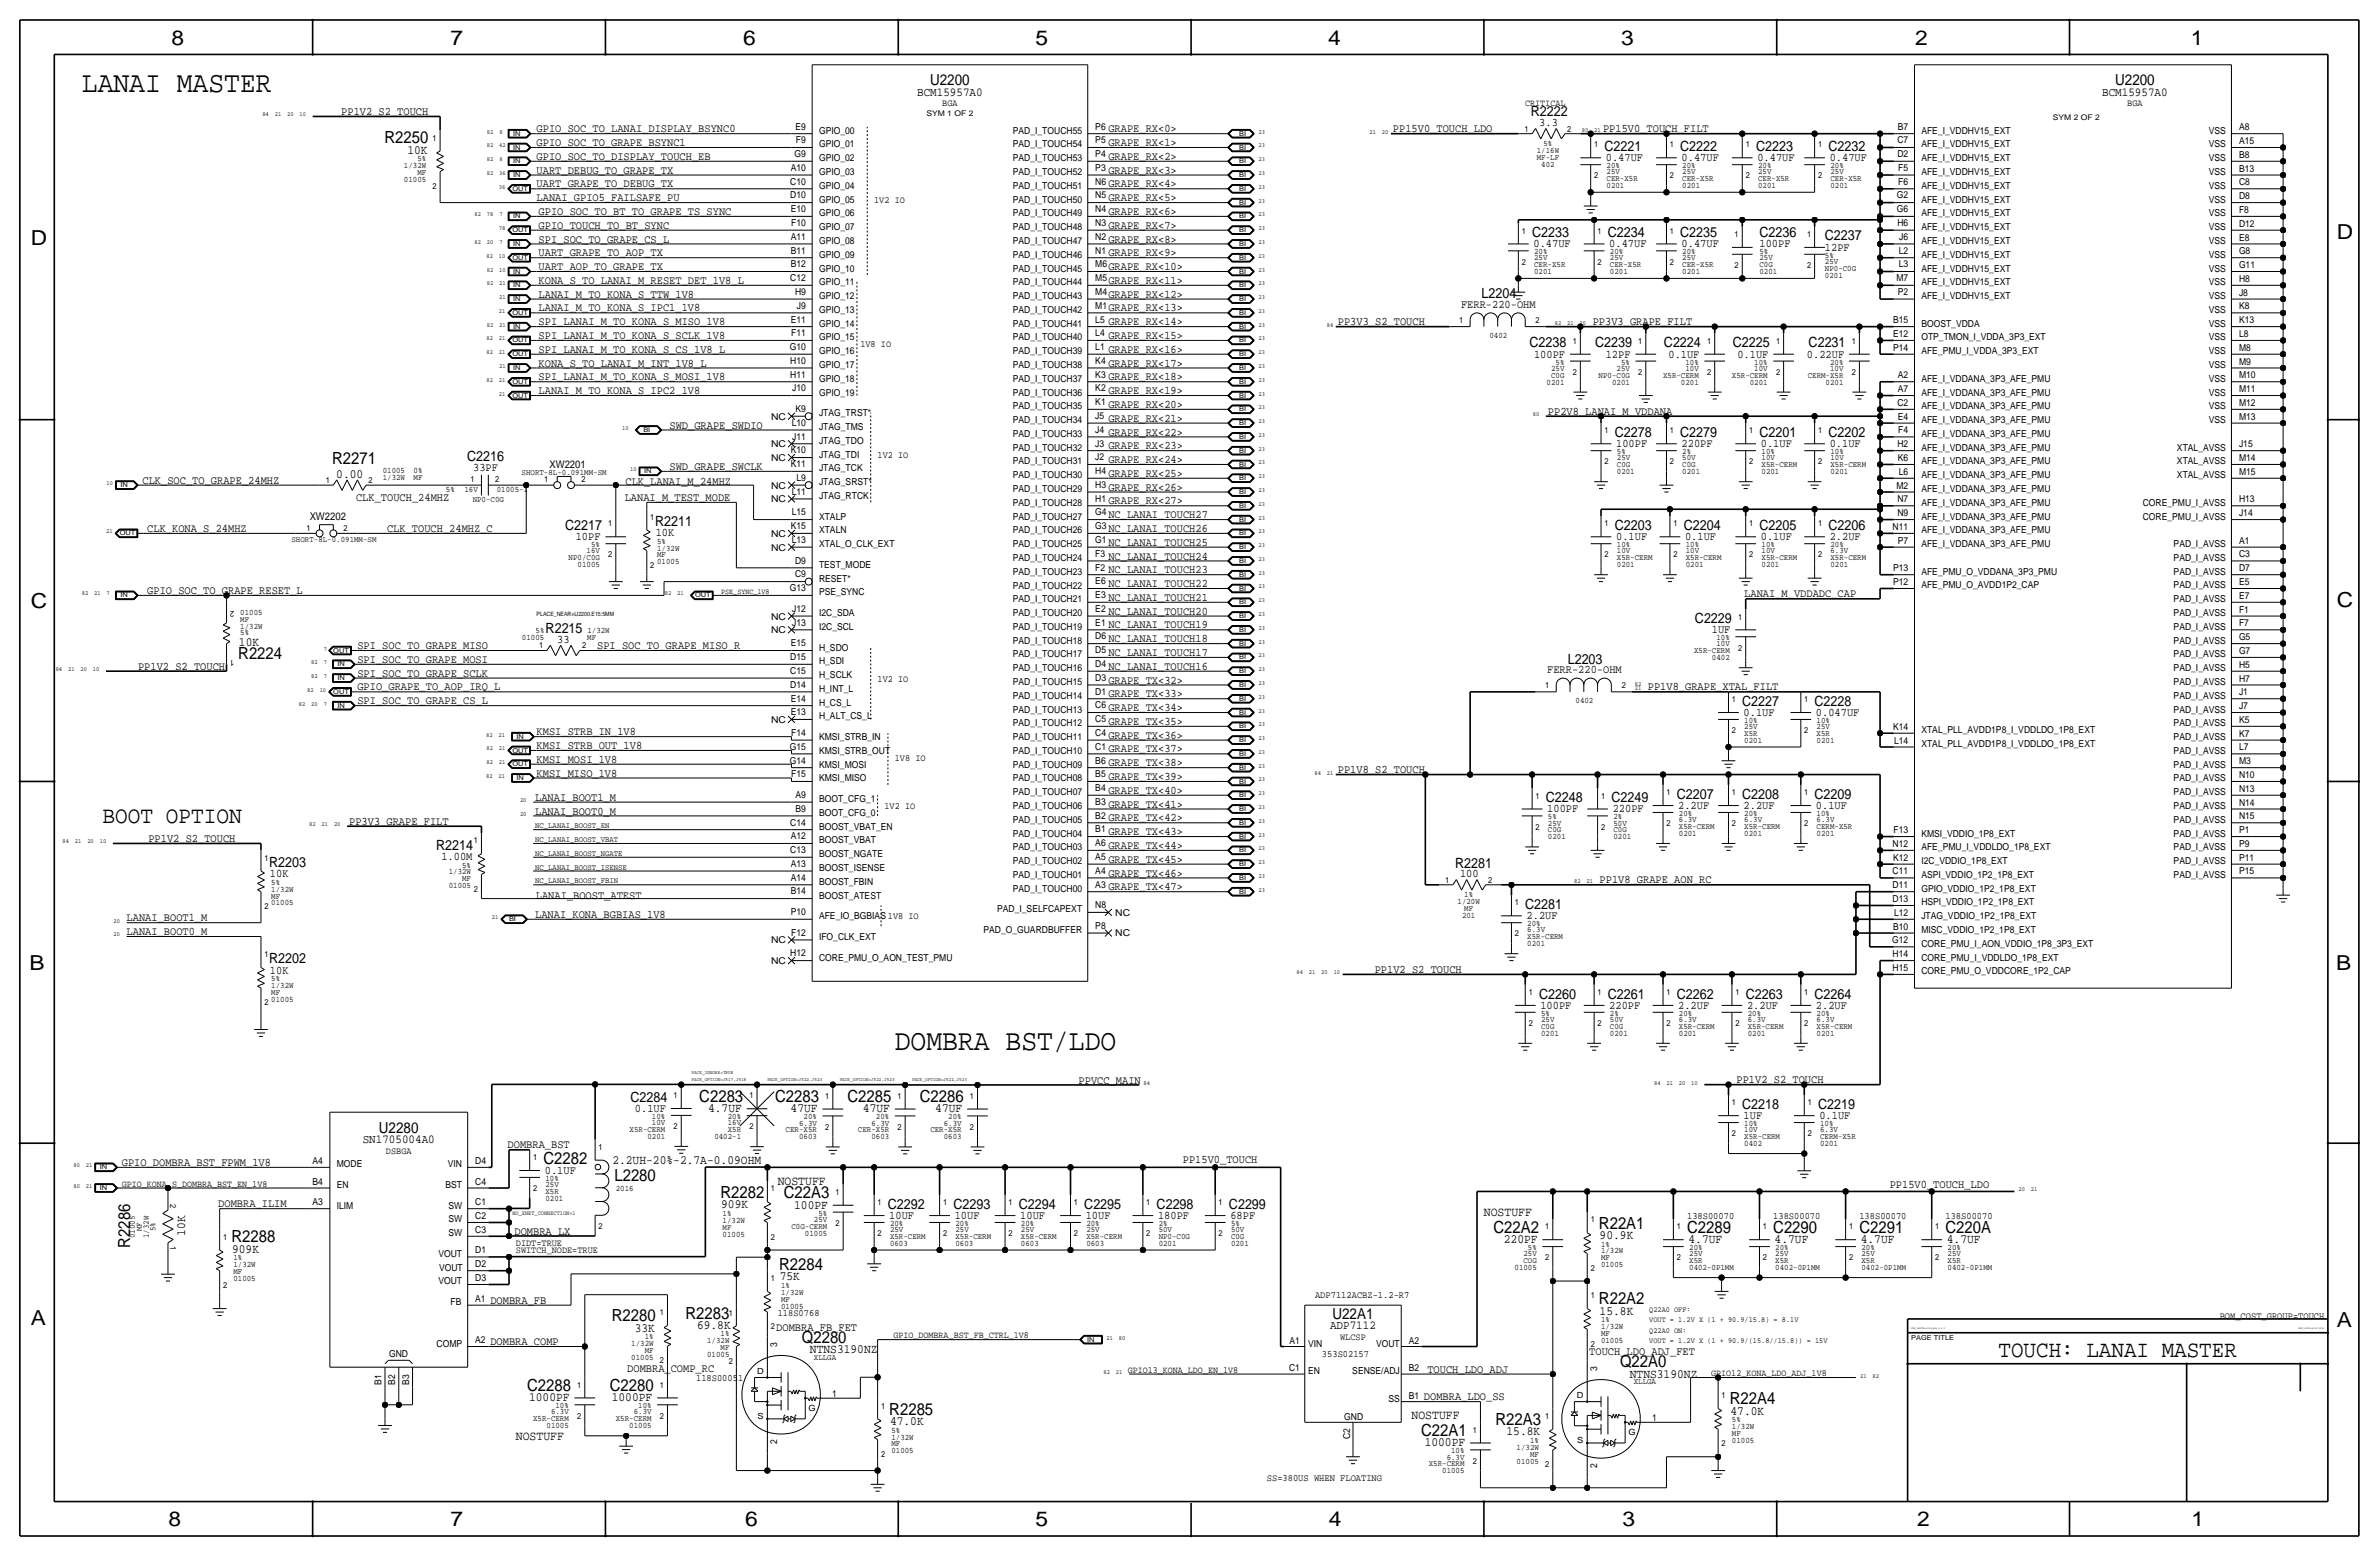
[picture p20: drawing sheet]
<svg xmlns="http://www.w3.org/2000/svg" width="877mm" height="574mm" viewBox="0 0 877 574" stroke-linecap="round" stroke-linejoin="round" font-family="sans-serif">
<defs><g id="words">
<g font-size="10.9">
<text x="30.2" y="34">LANAI MASTER</text>
<text x="329.9" y="387.1">DOMBRA BST/LDO</text>
</g>
<text font-size="8.7" x="37.8" y="303.3">BOOT OPTION</text>
<text font-size="8.6" x="736.8" y="500.1">TOUCH: LANAI MASTER</text>
<g font-size="7.6">
<text x="63.2" y="16.5">8</text>
<text x="166.1" y="16.5">7</text>
<text x="274" y="16.5">6</text>
<text x="381.7" y="16.5">5</text>
<text x="489.7" y="16.5">4</text>
<text x="597.6" y="16.5">3</text>
<text x="706.1" y="16.5">2</text>
<text x="807.7" y="16.5">1</text>
<text x="861.5" y="88.1">D</text>
<text x="11.4" y="90.4">D</text>
<text x="11.4" y="224.3">C</text>
<text x="861.5" y="223.8">C</text>
<text x="10.9" y="357.6">B</text>
<text x="861.3" y="357.4">B</text>
<text x="11.4" y="488.4">A</text>
<text x="861.5" y="489.2">A</text>
<text x="62.2" y="562.6">8</text>
<text x="166.1" y="562.6">7</text>
<text x="274.8" y="562.6">6</text>
<text x="381.7" y="562.6">5</text>
<text x="489.9" y="562.6">4</text>
<text x="598.1" y="562.6">3</text>
<text x="706.8" y="562.6">2</text>
<text x="807.9" y="562.6">1</text>
</g>
<g font-size="6.2">
<text x="141.7" y="52.8">R2250</text>
<text x="122.4" y="171.2">R2271</text>
<text x="87.8" y="242.9">R2224</text>
<text x="257.8" y="406.1">C2283</text>
<text x="285.8" y="406.2">C2283</text>
<text x="312.4" y="406.2">C2285</text>
<text x="339.1" y="406.2">C2286</text>
<text x="200.4" y="428.9">C2282</text>
<text x="226.5" y="435.3">L2280</text>
<text x="265.6" y="441.6">R2282</text>
<text x="289" y="441.7">C22A3</text>
<text x="550.6" y="454.4">C22A2</text>
<text x="589.5" y="452.9">R22A1</text>
<text x="622" y="454.4">C2289</text>
<text x="653.7" y="454.4">C2290</text>
<text x="685.5" y="454.4">C2291</text>
<text x="717.2" y="454.4">C220A</text>
<text x="48" y="459.9" transform="rotate(-90 48 459.9)">R2286</text>
<text x="85.3" y="458">R2288</text>
<text x="287.2" y="468.1">R2284</text>
<text x="589.5" y="480.8">R22A2</text>
<text x="225.6" y="487.1">R2280</text>
<text x="252.7" y="486.3">R2283</text>
<text x="295.6" y="495">Q2280</text>
<text x="597.3" y="503.9">Q22A0</text>
<text x="194.3" y="512.7">C2288</text>
<text x="224.8" y="512.7">C2280</text>
<text x="327.9" y="521.5">R2285</text>
<text x="637.7" y="517.7">R22A4</text>
<text x="551.3" y="525.3">R22A3</text>
<text x="523.9" y="529.3">C22A1</text>
</g>
<g font-size="5.6">
<text x="342.9" y="31.5">U2200</text>
<text x="779.8" y="31.5">U2200</text>
<text x="139.7" y="417.6">U2280</text>
<text x="491.2" y="486.2">U22A1</text>
</g>
<g font-size="5.2">
<text x="564.4" y="42.9">R2222</text>
<text x="591.5" y="55.6">C2221</text>
<text x="619.5" y="55.6">C2222</text>
<text x="647.4" y="55.6">C2223</text>
<text x="674.1" y="55.6">C2232</text>
<text x="564.8" y="87.4">C2233</text>
<text x="592.8" y="87.4">C2234</text>
<text x="619.5" y="87.4">C2235</text>
<text x="648.7" y="87.4">C2236</text>
<text x="672.8" y="88.6">C2237</text>
<text x="546.2" y="110">L2204</text>
<text x="563.9" y="128">C2238</text>
<text x="588" y="128">C2239</text>
<text x="613.4" y="128">C2224</text>
<text x="638.8" y="128">C2225</text>
<text x="666.8" y="128">C2231</text>
<text x="595.3" y="161">C2278</text>
<text x="619.5" y="161">C2279</text>
<text x="648.7" y="161">C2201</text>
<text x="674.1" y="161">C2202</text>
<text x="172.2" y="169.9">C2216</text>
<text x="208.3" y="195.3">C2217</text>
<text x="241.5" y="193.8">R2211</text>
<text x="595.3" y="195.3">C2203</text>
<text x="620.7" y="195.3">C2204</text>
<text x="648.7" y="195.3">C2205</text>
<text x="674.1" y="195.3">C2206</text>
<text x="201.2" y="233.4">R2215</text>
<text x="624.9" y="229.6">C2229</text>
<text x="578" y="244.6">L2203</text>
<text x="642.3" y="260.1">C2227</text>
<text x="669" y="260.1">C2228</text>
<text x="569.9" y="295.7">C2248</text>
<text x="594.1" y="295.7">C2249</text>
<text x="618.2" y="294.4">C2207</text>
<text x="642.3" y="294.4">C2208</text>
<text x="669" y="294.4">C2209</text>
<text x="160.8" y="313.2">R2214</text>
<text x="99.3" y="319.5">R2203</text>
<text x="536.4" y="319.8">R2281</text>
<text x="562.3" y="335">C2281</text>
<text x="99.3" y="355.1">R2202</text>
<text x="567.4" y="368">C2260</text>
<text x="592.8" y="368">C2261</text>
<text x="618.2" y="368">C2262</text>
<text x="643.6" y="368">C2263</text>
<text x="669" y="368">C2264</text>
<text x="232.4" y="406">C2284</text>
<text x="642.3" y="408.7">C2218</text>
<text x="670.3" y="408.7">C2219</text>
<text x="327.4" y="445.5">C2292</text>
<text x="351.5" y="445.5">C2293</text>
<text x="375.6" y="445.5">C2294</text>
<text x="399.7" y="445.5">C2295</text>
<text x="426.4" y="445.5">C2298</text>
<text x="453.1" y="445.5">C2299</text>
</g>
<g font-size="4.7">
<text x="150.2" y="56.6">10K</text>
<text x="124" y="176">0.00</text>
<text x="88.1" y="238.1">10K</text>
<text x="261" y="410">4.7UF</text>
<text x="291.5" y="410.1">47UF</text>
<text x="318.1" y="410.1">47UF</text>
<text x="344.8" y="410.1">47UF</text>
<text x="225.8" y="428.9">2.2UH-20%-2.7A-0.09OHM</text>
<text x="286.7" y="436.6">NOSTUFF</text>
<text x="265.9" y="445.4">909K</text>
<text x="292.8" y="445.5">100PF</text>
<text x="547.1" y="448.2">NOSTUFF</text>
<text x="68.3" y="455.5" transform="rotate(-90 68.3 455.5)">10K</text>
<text x="85.5" y="461.8">909K</text>
<text x="554.4" y="458.2">220PF</text>
<text x="589.7" y="456.7">90.9K</text>
<text x="622.5" y="458.2">4.7UF</text>
<text x="654.3" y="458.2">4.7UF</text>
<text x="686" y="458.2">4.7UF</text>
<text x="717.8" y="458.2">4.7UF</text>
<text x="287.5" y="471.9">75K</text>
<text x="589.7" y="484.6">15.8K</text>
<text x="234" y="490.9">33K</text>
<text x="257" y="489.8">69.8K</text>
<text x="298.6" y="498.9">NTNS3190NZ</text>
<text x="600.9" y="507.7">NTNS3190NZ</text>
<text x="195" y="516.5">1000PF</text>
<text x="225.5" y="516.5">1000PF</text>
<text x="638" y="521.5">47.0K</text>
<text x="328.1" y="525.3">47.0K</text>
<text x="520.4" y="523.1">NOSTUFF</text>
<text x="190.2" y="530.6">NOSTUFF</text>
<text x="525.2" y="533.1">1000PF</text>
<text x="555.4" y="529.1">15.8K</text>
</g>
<g font-size="4.5">
<text x="338.1" y="35.3">BCM15957A0</text>
<text x="775" y="35.3">BCM15957A0</text>
<text x="133.7" y="421.4">SN1705004A0</text>
<text x="490.4" y="490">ADP7112</text>
</g>
<g font-size="4.3">
<text x="125.8" y="42.4">PP1V2_S2_TOUCH</text>
<text x="567.5" y="46.5">3.3</text>
<text x="197.8" y="48.8">GPIO_SOC_TO_LANAI_DISPLAY_BSYNC0</text>
<text x="197.8" y="53.8">GPIO_SOC_TO_GRAPE_BSYNC1</text>
<text x="408.6" y="48.8">GRAPE_RX&lt;0&gt;</text>
<text x="408.6" y="53.8">GRAPE_RX&lt;1&gt;</text>
<text x="513.5" y="48.8">PP15V0_TOUCH_LDO</text>
<text x="591" y="48.8">PP15V0_TOUCH_FILT</text>
<text x="197.8" y="58.9">GPIO_SOC_TO_DISPLAY_TOUCH_EB</text>
<text x="408.6" y="58.9">GRAPE_RX&lt;2&gt;</text>
<text x="592" y="59.4">0.47UF</text>
<text x="620" y="59.4">0.47UF</text>
<text x="647.9" y="59.4">0.47UF</text>
<text x="674.6" y="59.4">0.47UF</text>
<text x="197.8" y="64">UART_DEBUG_TO_GRAPE_TX</text>
<text x="408.6" y="64">GRAPE_RX&lt;3&gt;</text>
<text x="197.8" y="69.1">UART_GRAPE_TO_DEBUG_TX</text>
<text x="408.6" y="69.1">GRAPE_RX&lt;4&gt;</text>
<text x="197.8" y="74.2">LANAI_GPIO5_FAILSAFE_PU</text>
<text x="408.6" y="74.2">GRAPE_RX&lt;5&gt;</text>
<text x="198.6" y="79.2">GPIO_SOC_TO_BT_TO_GRAPE_TS_SYNC</text>
<text x="408.6" y="79.2">GRAPE_RX&lt;6&gt;</text>
<text x="198.6" y="84.3">GPIO_TOUCH_TO_BT_SYNC</text>
<text x="198.6" y="89.4">SPI_SOC_TO_GRAPE_CS_L</text>
<text x="408.6" y="84.3">GRAPE_RX&lt;7&gt;</text>
<text x="408.6" y="89.4">GRAPE_RX&lt;8&gt;</text>
<text x="198.6" y="94.5">UART_GRAPE_TO_AOP_TX</text>
<text x="408.6" y="94.5">GRAPE_RX&lt;9&gt;</text>
<text x="565.4" y="91.2">0.47UF</text>
<text x="593.3" y="91.2">0.47UF</text>
<text x="620" y="91.2">0.47UF</text>
<text x="648.7" y="91.2">100PF</text>
<text x="672.8" y="92.5">12PF</text>
<text x="198.6" y="99.6">UART_AOP_TO_GRAPE_TX</text>
<text x="408.6" y="99.6">GRAPE_RX&lt;10&gt;</text>
<text x="198.6" y="104.6">KONA_S_TO_LANAI_M_RESET_DET_1V8_L</text>
<text x="408.6" y="104.6">GRAPE_RX&lt;11&gt;</text>
<text x="198.6" y="109.7">LANAI_M_TO_KONA_S_TTW_1V8</text>
<text x="408.6" y="109.7">GRAPE_RX&lt;12&gt;</text>
<text x="538.6" y="113.5">FERR-220-OHM</text>
<text x="198.6" y="119.9">SPI_LANAI_M_TO_KONA_S_MISO_1V8</text>
<text x="198.6" y="114.8">LANAI_M_TO_KONA_S_IPC1_1V8</text>
<text x="408.6" y="119.9">GRAPE_RX&lt;14&gt;</text>
<text x="408.6" y="114.8">GRAPE_RX&lt;13&gt;</text>
<text x="493.2" y="119.9">PP3V3_S2_TOUCH</text>
<text x="587.2" y="119.9">PP3V3_GRAPE_FILT</text>
<text x="198.6" y="125">SPI_LANAI_M_TO_KONA_S_SCLK_1V8</text>
<text x="408.6" y="125">GRAPE_RX&lt;15&gt;</text>
<text x="198.6" y="130">SPI_LANAI_M_TO_KONA_S_CS_1V8_L</text>
<text x="408.6" y="130">GRAPE_RX&lt;16&gt;</text>
<text x="565.6" y="131.8">100PF</text>
<text x="592" y="131.8">12PF</text>
<text x="615.1" y="131.8">0.1UF</text>
<text x="640.5" y="131.8">0.1UF</text>
<text x="666.1" y="131.8">0.22UF</text>
<text x="198.6" y="135.1">KONA_S_TO_LANAI_M_INT_1V8_L</text>
<text x="408.6" y="135.1">GRAPE_RX&lt;17&gt;</text>
<text x="198.6" y="140.2">SPI_LANAI_M_TO_KONA_S_MOSI_1V8</text>
<text x="408.6" y="140.2">GRAPE_RX&lt;18&gt;</text>
<text x="198.6" y="145.3">LANAI_M_TO_KONA_S_IPC2_1V8</text>
<text x="408.6" y="145.3">GRAPE_RX&lt;19&gt;</text>
<text x="408.6" y="150.4">GRAPE_RX&lt;20&gt;</text>
<text x="408.6" y="155.4">GRAPE_RX&lt;21&gt;</text>
<text x="570.7" y="152.9">PP2V8_LANAI_M_VDDANA</text>
<text x="246.8" y="158">SWD_GRAPE_SWDIO</text>
<text x="408.6" y="160.5">GRAPE_RX&lt;22&gt;</text>
<text x="408.6" y="165.6">GRAPE_RX&lt;23&gt;</text>
<text x="595.8" y="164.8">100PF</text>
<text x="620" y="164.8">220PF</text>
<text x="649.2" y="164.8">0.1UF</text>
<text x="674.6" y="164.8">0.1UF</text>
<text x="174.4" y="173.7">33PF</text>
<text x="246.8" y="173.2">SWD_GRAPE_SWCLK</text>
<text x="408.6" y="170.7">GRAPE_RX&lt;24&gt;</text>
<text x="52.5" y="178.3">CLK_SOC_TO_GRAPE_24MHZ</text>
<text x="230.6" y="178.8">CLK_LANAI_M_24MHZ</text>
<text x="408.6" y="175.8">GRAPE_RX&lt;25&gt;</text>
<text x="131.3" y="184.7">CLK_TOUCH_24MHZ</text>
<text x="230.3" y="184.7">LANAI_M_TEST_MODE</text>
<text x="408.6" y="180.8">GRAPE_RX&lt;26&gt;</text>
<text x="408.6" y="185.9">GRAPE_RX&lt;27&gt;</text>
<text x="408.6" y="191">NC_LANAI_TOUCH27</text>
<text x="54.3" y="196.1">CLK_KONA_S_24MHZ</text>
<text x="142.7" y="196.1">CLK_TOUCH_24MHZ_C</text>
<text x="241.8" y="197.6">10K</text>
<text x="408.6" y="196.1">NC_LANAI_TOUCH26</text>
<text x="212.3" y="199.1">10PF</text>
<text x="408.6" y="201.2">NC_LANAI_TOUCH25</text>
<text x="595.8" y="199.1">0.1UF</text>
<text x="621.2" y="199.1">0.1UF</text>
<text x="649.2" y="199.1">0.1UF</text>
<text x="674.6" y="199.1">2.2UF</text>
<text x="408.6" y="206.2">NC_LANAI_TOUCH24</text>
<text x="408.6" y="211.3">NC_LANAI_TOUCH23</text>
<text x="54.3" y="218.9">GPIO_SOC_TO_GRAPE_RESET_L</text>
<text x="408.6" y="221.5">NC_LANAI_TOUCH21</text>
<text x="408.6" y="216.4">NC_LANAI_TOUCH22</text>
<text x="643.1" y="220.2">LANAI_M_VDDADC_CAP</text>
<text x="408.6" y="226.6">NC_LANAI_TOUCH20</text>
<text x="408.6" y="231.6">NC_LANAI_TOUCH19</text>
<text x="631.1" y="233.4">1UF</text>
<text x="131.8" y="239.3">SPI_SOC_TO_GRAPE_MISO</text>
<text x="205.4" y="237">33</text>
<text x="220.2" y="239.3">SPI_SOC_TO_GRAPE_MISO_R</text>
<text x="408.6" y="236.7">NC_LANAI_TOUCH18</text>
<text x="131.8" y="244.3">SPI_SOC_TO_GRAPE_MOSI</text>
<text x="408.6" y="241.8">NC_LANAI_TOUCH17</text>
<text x="50.9" y="246.9">PP1V2_S2_TOUCH</text>
<text x="131.8" y="249.4">SPI_SOC_TO_GRAPE_SCLK</text>
<text x="408.6" y="246.9">NC_LANAI_TOUCH16</text>
<text x="408.6" y="252">GRAPE_TX&lt;32&gt;</text>
<text x="570.4" y="248.2">FERR-220-OHM</text>
<text x="131.8" y="254.5">GPIO_GRAPE_TO_AOP_IRQ_L</text>
<text x="408.6" y="257">GRAPE_TX&lt;33&gt;</text>
<text x="607.5" y="254.5">PP1V8_GRAPE_XTAL_FILT</text>
<text x="131.8" y="259.6">SPI_SOC_TO_GRAPE_CS_L</text>
<text x="408.6" y="262.1">GRAPE_TX&lt;34&gt;</text>
<text x="642.8" y="263.9">0.1UF</text>
<text x="669.5" y="263.9">0.047UF</text>
<text x="408.6" y="267.2">GRAPE_TX&lt;35&gt;</text>
<text x="197.8" y="271">KMSI_STRB_IN_1V8</text>
<text x="408.6" y="272.3">GRAPE_TX&lt;36&gt;</text>
<text x="197.8" y="281.2">KMSI_MOSI_1V8</text>
<text x="197.8" y="276.1">KMSI_STRB_OUT_1V8</text>
<text x="408.6" y="277.4">GRAPE_TX&lt;37&gt;</text>
<text x="197.8" y="286.3">KMSI_MISO_1V8</text>
<text x="408.6" y="287.5">GRAPE_TX&lt;39&gt;</text>
<text x="408.6" y="282.4">GRAPE_TX&lt;38&gt;</text>
<text x="493.2" y="285">PP1V8_S2_TOUCH</text>
<text x="408.6" y="292.6">GRAPE_TX&lt;40&gt;</text>
<text x="197.3" y="295.1">LANAI_BOOT1_M</text>
<text x="408.6" y="297.7">GRAPE_TX&lt;41&gt;</text>
<text x="570.4" y="299.5">100PF</text>
<text x="594.6" y="299.5">220PF</text>
<text x="618.7" y="298.2">2.2UF</text>
<text x="642.8" y="298.2">2.2UF</text>
<text x="669.5" y="298.2">0.1UF</text>
<text x="128.7" y="304">PP3V3_GRAPE_FILT</text>
<text x="197.3" y="300.2">LANAI_BOOT0_M</text>
<text x="408.6" y="302.8">GRAPE_TX&lt;42&gt;</text>
<text x="54.7" y="310.4">PP1V2_S2_TOUCH</text>
<text x="408.6" y="307.8">GRAPE_TX&lt;43&gt;</text>
<text x="162.7" y="317">1.00M</text>
<text x="408.6" y="312.9">GRAPE_TX&lt;44&gt;</text>
<text x="99.5" y="323.3">10K</text>
<text x="408.6" y="323.1">GRAPE_TX&lt;46&gt;</text>
<text x="408.6" y="318">GRAPE_TX&lt;45&gt;</text>
<text x="538.3" y="323.3">100</text>
<text x="408.6" y="328.2">GRAPE_TX&lt;47&gt;</text>
<text x="589.7" y="325.6">PP1V8_GRAPE_AON_RC</text>
<text x="197.6" y="331.2">LANAI_BOOST_ATEST</text>
<text x="46.7" y="339.6">LANAI_BOOT1_M</text>
<text x="197.3" y="338.3">LANAI_KONA_BGBIAS_1V8</text>
<text x="562.8" y="338.8">2.2UF</text>
<text x="46.7" y="344.7">LANAI_BOOT0_M</text>
<text x="99.5" y="358.9">10K</text>
<text x="506.8" y="358.6">PP1V2_S2_TOUCH</text>
<text x="567.9" y="371.9">100PF</text>
<text x="593.3" y="371.9">220PF</text>
<text x="618.7" y="371.9">2.2UF</text>
<text x="644.1" y="371.9">2.2UF</text>
<text x="669.5" y="371.9">2.2UF</text>
<text x="397.6" y="399.4">PPVCC_MAIN</text>
<text x="640.2" y="399.3">PP1V2_S2_TOUCH</text>
<text x="234.1" y="409.9">0.1UF</text>
<text x="642.8" y="412.5">1UF</text>
<text x="670.8" y="412.5">0.1UF</text>
<text x="187.1" y="423.3">DOMBRA_BST</text>
<text x="44.9" y="429.8">GPIO_DOMBRA_BST_FPWM_1V8</text>
<text x="436.1" y="428.5">PP15V0_TOUCH</text>
<text x="200.9" y="432.7">0.1UF</text>
<text x="696.7" y="437.9">PP15V0_TOUCH_LDO</text>
<text x="80.5" y="445">DOMBRA_ILIM</text>
<text x="327.9" y="449.3">10UF</text>
<text x="352" y="449.3">10UF</text>
<text x="376.1" y="449.3">10UF</text>
<text x="400.3" y="449.3">10UF</text>
<text x="426.9" y="449.3">180PF</text>
<text x="453.6" y="449.3">68PF</text>
<text x="189.7" y="455.1">DOMBRA_LX</text>
<text x="180.8" y="480.6">DOMBRA_FB</text>
<text x="286.2" y="490.7">DOMBRA_FB_FET</text>
<text x="180.8" y="495.8">DOMBRA_COMP</text>
<text x="585.9" y="499.6">TOUCH_LDO_ADJ_FET</text>
<text x="231.2" y="505.9">DOMBRA_COMP_RC</text>
<text x="526.2" y="506">TOUCH_LDO_ADJ</text>
<text x="525" y="516.1">DOMBRA_LDO_SS</text>
</g>
<g font-size="3.9">
<text x="202.6" y="172.5">XW2201</text>
<text x="114.2" y="191.8">XW2202</text>
</g>
<g font-size="3.6">
<text x="622" y="449.3">138S00070</text>
<text x="653.7" y="449.3">138S00070</text>
<text x="685.5" y="449.3">138S00070</text>
<text x="717.2" y="449.3">138S00070</text>
<text x="484.8" y="478.5">ADP7112ACBZ-1.2-R7</text>
<text x="286.7" y="485">118S0768</text>
<text x="818.3" y="486.2">BOM_COST_GROUP=TOUCH</text>
<text x="487.4" y="500.1">353S02157</text>
<text x="256.6" y="509.1">118S00051</text>
<text x="467.1" y="545.8">SS=380US WHEN FLOATING</text>
</g>
<g font-size="3.5">
<text x="347.4" y="39.1">BGA</text>
<text x="562.3" y="39.1">CRITICAL</text>
<text x="784.3" y="39.1">BGA</text>
<text x="293.3" y="47.8">E9</text>
<text x="403.8" y="47.8">P6</text>
<text x="699.7" y="47.8">B7</text>
<text x="293.5" y="52.8">F9</text>
<text x="302" y="49.3">GPIO_00</text>
<text x="373.4" y="49.3">PAD_I_TOUCH55</text>
<text x="403.8" y="52.8">P5</text>
<text x="699.5" y="52.8">C7</text>
<text x="708.4" y="49.3">AFE_I_VDDHV15_EXT</text>
<text x="814.3" y="49.3">VSS</text>
<text x="825.4" y="53.1">A15</text>
<text x="825.4" y="48">A8</text>
<text x="292.9" y="57.9">G9</text>
<text x="302" y="59.4">GPIO_02</text>
<text x="302" y="54.4">GPIO_01</text>
<text x="373.4" y="59.4">PAD_I_TOUCH53</text>
<text x="373.4" y="54.4">PAD_I_TOUCH54</text>
<text x="403.8" y="57.9">P4</text>
<text x="699.5" y="57.9">D2</text>
<text x="708.4" y="59.4">AFE_I_VDDHV15_EXT</text>
<text x="708.4" y="54.4">AFE_I_VDDHV15_EXT</text>
<text x="814.3" y="54.4">VSS</text>
<text x="814.3" y="59.4">VSS</text>
<text x="825.4" y="58.2">B8</text>
<text x="291.5" y="63">A10</text>
<text x="302" y="64.5">GPIO_03</text>
<text x="373.4" y="64.5">PAD_I_TOUCH52</text>
<text x="403.8" y="63">P3</text>
<text x="699.9" y="63">F5</text>
<text x="708.4" y="64.5">AFE_I_VDDHV15_EXT</text>
<text x="814.3" y="64.5">VSS</text>
<text x="825.4" y="63.2">B13</text>
<text x="291.3" y="68.1">C10</text>
<text x="302" y="69.6">GPIO_04</text>
<text x="373.4" y="69.6">PAD_I_TOUCH51</text>
<text x="403.8" y="68.1">N6</text>
<text x="699.9" y="68.1">F6</text>
<text x="708.4" y="69.6">AFE_I_VDDHV15_EXT</text>
<text x="814.3" y="69.6">VSS</text>
<text x="825.4" y="68.3">C8</text>
<text x="291.3" y="73.2">D10</text>
<text x="302" y="74.7">GPIO_05</text>
<text x="322.3" y="74.7">1V2 IO</text>
<text x="373.4" y="74.7">PAD_I_TOUCH50</text>
<text x="403.8" y="73.2">N5</text>
<text x="699.3" y="73.2">G2</text>
<text x="708.4" y="74.7">AFE_I_VDDHV15_EXT</text>
<text x="814.3" y="74.7">VSS</text>
<text x="825.4" y="73.4">D8</text>
<text x="291.5" y="78.2">E10</text>
<text x="291.7" y="83.3">F10</text>
<text x="302" y="79.8">GPIO_06</text>
<text x="373.4" y="79.8">PAD_I_TOUCH49</text>
<text x="403.8" y="78.2">N4</text>
<text x="403.8" y="83.3">N3</text>
<text x="699.3" y="78.2">G6</text>
<text x="699.5" y="83.3">H6</text>
<text x="708.4" y="79.8">AFE_I_VDDHV15_EXT</text>
<text x="814.3" y="79.8">VSS</text>
<text x="825.4" y="78.5">F8</text>
<text x="825.4" y="83.6">D12</text>
<text x="291.5" y="88.4">A11</text>
<text x="302" y="84.8">GPIO_07</text>
<text x="302" y="89.9">GPIO_08</text>
<text x="373.4" y="84.8">PAD_I_TOUCH48</text>
<text x="373.4" y="89.9">PAD_I_TOUCH47</text>
<text x="403.8" y="88.4">N2</text>
<text x="700.2" y="88.4">J6</text>
<text x="708.4" y="89.9">AFE_I_VDDHV15_EXT</text>
<text x="708.4" y="84.8">AFE_I_VDDHV15_EXT</text>
<text x="814.3" y="89.9">VSS</text>
<text x="814.3" y="84.8">VSS</text>
<text x="825.4" y="88.6">E8</text>
<text x="291.5" y="93.5">B11</text>
<text x="302" y="95">GPIO_09</text>
<text x="373.4" y="95">PAD_I_TOUCH46</text>
<text x="403.8" y="93.5">N1</text>
<text x="700" y="93.5">L2</text>
<text x="708.4" y="95">AFE_I_VDDHV15_EXT</text>
<text x="814.3" y="95">VSS</text>
<text x="825.4" y="93.7">G8</text>
<text x="291.5" y="98.6">B12</text>
<text x="302" y="100.1">GPIO_10</text>
<text x="373.4" y="100.1">PAD_I_TOUCH45</text>
<text x="403.8" y="98.6">M6</text>
<text x="700" y="98.6">L3</text>
<text x="708.4" y="100.1">AFE_I_VDDHV15_EXT</text>
<text x="814.3" y="100.1">VSS</text>
<text x="825.4" y="98.8">G11</text>
<text x="291.3" y="103.6">C12</text>
<text x="302" y="105.2">GPIO_11</text>
<text x="373.4" y="105.2">PAD_I_TOUCH44</text>
<text x="403.8" y="103.6">M5</text>
<text x="699.2" y="103.6">M7</text>
<text x="708.4" y="105.2">AFE_I_VDDHV15_EXT</text>
<text x="814.3" y="105.2">VSS</text>
<text x="825.4" y="103.9">H8</text>
<text x="293.1" y="108.7">H9</text>
<text x="293.8" y="113.8">J9</text>
<text x="302" y="110.2">GPIO_12</text>
<text x="373.4" y="110.2">PAD_I_TOUCH43</text>
<text x="403.8" y="108.7">M4</text>
<text x="403.8" y="113.8">M1</text>
<text x="699.7" y="108.7">P2</text>
<text x="708.4" y="110.2">AFE_I_VDDHV15_EXT</text>
<text x="814.3" y="110.2">VSS</text>
<text x="825.4" y="109">J8</text>
<text x="291.5" y="118.9">E11</text>
<text x="302" y="115.3">GPIO_13</text>
<text x="373.4" y="115.3">PAD_I_TOUCH42</text>
<text x="403.8" y="118.9">L5</text>
<text x="697.9" y="119.1">B15</text>
<text x="814.3" y="115.3">VSS</text>
<text x="825.4" y="119.1">K13</text>
<text x="825.4" y="114">K8</text>
<text x="291.7" y="124">F11</text>
<text x="302" y="120.4">GPIO_14</text>
<text x="302" y="125.5">GPIO_15</text>
<text x="373.4" y="125.5">PAD_I_TOUCH40</text>
<text x="373.4" y="120.4">PAD_I_TOUCH41</text>
<text x="403.8" y="124">L4</text>
<text x="697.9" y="124.2">E12</text>
<text x="708.4" y="125.5">OTP_TMON_I_VDDA_3P3_EXT</text>
<text x="708.4" y="120.4">BOOST_VDDA</text>
<text x="814.3" y="125.5">VSS</text>
<text x="814.3" y="120.4">VSS</text>
<text x="825.4" y="124.2">L8</text>
<text x="291.2" y="129">G10</text>
<text x="302" y="130.6">GPIO_16</text>
<text x="317.2" y="128">1V8 IO</text>
<text x="373.4" y="130.6">PAD_I_TOUCH39</text>
<text x="403.8" y="129">L1</text>
<text x="697.9" y="129.3">P14</text>
<text x="708.4" y="130.6">AFE_PMU_I_VDDA_3P3_EXT</text>
<text x="814.3" y="130.6">VSS</text>
<text x="825.4" y="129.3">M8</text>
<text x="291.3" y="134.1">H10</text>
<text x="302" y="135.6">GPIO_17</text>
<text x="373.4" y="135.6">PAD_I_TOUCH38</text>
<text x="403.8" y="134.1">K4</text>
<text x="814.3" y="135.6">VSS</text>
<text x="825.4" y="134.4">M9</text>
<text x="291.3" y="139.2">H11</text>
<text x="302" y="140.7">GPIO_18</text>
<text x="373.4" y="140.7">PAD_I_TOUCH37</text>
<text x="403.8" y="139.2">K3</text>
<text x="699.7" y="139.4">A2</text>
<text x="708.4" y="140.7">AFE_I_VDDANA_3P3_AFE_PMU</text>
<text x="814.3" y="140.7">VSS</text>
<text x="825.4" y="139.4">M10</text>
<text x="292" y="144.3">J10</text>
<text x="302" y="145.8">GPIO_19</text>
<text x="373.4" y="145.8">PAD_I_TOUCH36</text>
<text x="403.8" y="144.3">K2</text>
<text x="403.8" y="149.4">K1</text>
<text x="699.5" y="149.6">C2</text>
<text x="699.7" y="144.5">A7</text>
<text x="708.4" y="145.8">AFE_I_VDDANA_3P3_AFE_PMU</text>
<text x="814.3" y="145.8">VSS</text>
<text x="825.4" y="149.6">M12</text>
<text x="825.4" y="144.5">M11</text>
<text x="284.2" y="154.7">NC</text>
<text x="293.3" y="151.9">K9</text>
<text x="302" y="153.4">JTAG_TRST*</text>
<text x="373.4" y="150.9">PAD_I_TOUCH35</text>
<text x="373.4" y="156">PAD_I_TOUCH34</text>
<text x="403.8" y="154.4">J5</text>
<text x="699.7" y="154.7">E4</text>
<text x="708.4" y="156">AFE_I_VDDANA_3P3_AFE_PMU</text>
<text x="708.4" y="150.9">AFE_I_VDDANA_3P3_AFE_PMU</text>
<text x="814.3" y="156">VSS</text>
<text x="814.3" y="150.9">VSS</text>
<text x="825.4" y="154.7">M13</text>
<text x="291.9" y="157">L10</text>
<text x="302" y="158.5">JTAG_TMS</text>
<text x="373.4" y="161">PAD_I_TOUCH33</text>
<text x="403.8" y="159.5">J4</text>
<text x="699.9" y="159.8">F4</text>
<text x="708.4" y="161">AFE_I_VDDANA_3P3_AFE_PMU</text>
<text x="284.2" y="164.8">NC</text>
<text x="291.5" y="167.1">K10</text>
<text x="292" y="162.1">J11</text>
<text x="302" y="163.6">JTAG_TDO</text>
<text x="373.4" y="166.1">PAD_I_TOUCH32</text>
<text x="403.8" y="164.6">J3</text>
<text x="699.5" y="164.8">H2</text>
<text x="708.4" y="166.1">AFE_I_VDDANA_3P3_AFE_PMU</text>
<text x="802.6" y="166.1">XTAL_AVSS</text>
<text x="825.4" y="164.8">J15</text>
<text x="284.2" y="169.9">NC</text>
<text x="291.5" y="172.2">K11</text>
<text x="302" y="168.7">JTAG_TDI</text>
<text x="302" y="173.7">JTAG_TCK</text>
<text x="323.5" y="168.7">1V2 IO</text>
<text x="373.4" y="171.2">PAD_I_TOUCH31</text>
<text x="403.8" y="169.7">J2</text>
<text x="699.7" y="169.9">K6</text>
<text x="708.4" y="171.2">AFE_I_VDDANA_3P3_AFE_PMU</text>
<text x="802.6" y="171.2">XTAL_AVSS</text>
<text x="825.4" y="169.9">M14</text>
<text x="293.6" y="177.3">L9</text>
<text x="302" y="178.8">JTAG_SRST*</text>
<text x="373.4" y="176.3">PAD_I_TOUCH30</text>
<text x="403.8" y="174.8">H4</text>
<text x="403.8" y="179.8">H3</text>
<text x="700" y="175">L6</text>
<text x="708.4" y="176.3">AFE_I_VDDANA_3P3_AFE_PMU</text>
<text x="802.6" y="176.3">XTAL_AVSS</text>
<text x="825.4" y="175">M15</text>
<text x="284.2" y="185.2">NC</text>
<text x="284.2" y="180.1">NC</text>
<text x="291.9" y="182.4">L11</text>
<text x="302" y="183.9">JTAG_RTCK</text>
<text x="373.4" y="181.4">PAD_I_TOUCH29</text>
<text x="403.8" y="184.9">H1</text>
<text x="699.2" y="180.1">M2</text>
<text x="699.5" y="185.2">N7</text>
<text x="708.4" y="181.4">AFE_I_VDDANA_3P3_AFE_PMU</text>
<text x="825.4" y="185.2">H13</text>
<text x="291.9" y="190">L15</text>
<text x="302" y="191.5">XTALP</text>
<text x="373.4" y="186.4">PAD_I_TOUCH28</text>
<text x="373.4" y="191.5">PAD_I_TOUCH27</text>
<text x="403.8" y="190">G4</text>
<text x="699.5" y="190.2">N9</text>
<text x="708.4" y="191.5">AFE_I_VDDANA_3P3_AFE_PMU</text>
<text x="708.4" y="186.4">AFE_I_VDDANA_3P3_AFE_PMU</text>
<text x="790" y="186.4">CORE_PMU_I_AVSS</text>
<text x="790" y="191.5">CORE_PMU_I_AVSS</text>
<text x="825.4" y="190.2">J14</text>
<text x="284.2" y="197.9">NC</text>
<text x="291.5" y="195.1">K15</text>
<text x="302" y="196.6">XTALN</text>
<text x="373.4" y="196.6">PAD_I_TOUCH26</text>
<text x="403.8" y="195.1">G3</text>
<text x="697.7" y="195.3">N11</text>
<text x="708.4" y="196.6">AFE_I_VDDANA_3P3_AFE_PMU</text>
<text x="284.2" y="202.9">NC</text>
<text x="291.9" y="200.2">L13</text>
<text x="302" y="201.7">XTAL_O_CLK_EXT</text>
<text x="373.4" y="201.7">PAD_I_TOUCH25</text>
<text x="403.8" y="200.2">G1</text>
<text x="699.7" y="200.4">P7</text>
<text x="708.4" y="201.7">AFE_I_VDDANA_3P3_AFE_PMU</text>
<text x="801.4" y="201.7">PAD_I_AVSS</text>
<text x="825.4" y="200.4">A1</text>
<text x="293.1" y="207.8">D9</text>
<text x="302" y="209.3">TEST_MODE</text>
<text x="373.4" y="206.8">PAD_I_TOUCH24</text>
<text x="403.8" y="205.2">F3</text>
<text x="801.4" y="206.8">PAD_I_AVSS</text>
<text x="825.4" y="205.5">C3</text>
<text x="293.1" y="212.9">C9</text>
<text x="302" y="214.4">RESET*</text>
<text x="373.4" y="211.8">PAD_I_TOUCH23</text>
<text x="403.8" y="210.3">F2</text>
<text x="403.8" y="215.4">E6</text>
<text x="697.9" y="210.6">P13</text>
<text x="697.9" y="215.6">P12</text>
<text x="708.4" y="211.8">AFE_PMU_O_VDDANA_3P3_PMU</text>
<text x="801.4" y="211.8">PAD_I_AVSS</text>
<text x="825.4" y="215.6">E5</text>
<text x="825.4" y="210.6">D7</text>
<text x="291.2" y="217.9">G13</text>
<text x="302" y="219.5">PSE_SYNC</text>
<text x="373.4" y="222">PAD_I_TOUCH21</text>
<text x="373.4" y="216.9">PAD_I_TOUCH22</text>
<text x="403.8" y="220.5">E3</text>
<text x="708.4" y="216.9">AFE_PMU_O_AVDD1P2_CAP</text>
<text x="801.4" y="222">PAD_I_AVSS</text>
<text x="801.4" y="216.9">PAD_I_AVSS</text>
<text x="825.4" y="220.7">E7</text>
<text x="292" y="225.6">J12</text>
<text x="302" y="227.1">I2C_SDA</text>
<text x="373.4" y="227.1">PAD_I_TOUCH20</text>
<text x="403.8" y="225.6">E2</text>
<text x="801.4" y="227.1">PAD_I_AVSS</text>
<text x="825.4" y="225.8">F1</text>
<text x="284.2" y="233.4">NC</text>
<text x="284.2" y="228.3">NC</text>
<text x="292" y="230.6">J13</text>
<text x="302" y="232.2">I2C_SCL</text>
<text x="373.4" y="232.2">PAD_I_TOUCH19</text>
<text x="403.8" y="230.6">E1</text>
<text x="801.4" y="232.2">PAD_I_AVSS</text>
<text x="825.4" y="230.9">F7</text>
<text x="291.5" y="238.3">E15</text>
<text x="302" y="239.8">H_SDO</text>
<text x="373.4" y="237.2">PAD_I_TOUCH18</text>
<text x="403.8" y="235.7">D6</text>
<text x="801.4" y="237.2">PAD_I_AVSS</text>
<text x="825.4" y="236">G5</text>
<text x="291.3" y="243.3">D15</text>
<text x="302" y="244.9">H_SDI</text>
<text x="373.4" y="242.3">PAD_I_TOUCH17</text>
<text x="403.8" y="240.8">D5</text>
<text x="403.8" y="245.9">D4</text>
<text x="801.4" y="242.3">PAD_I_AVSS</text>
<text x="825.4" y="241">G7</text>
<text x="291.3" y="248.4">C15</text>
<text x="302" y="249.9">H_SCLK</text>
<text x="323.5" y="251.2">1V2 IO</text>
<text x="373.4" y="247.4">PAD_I_TOUCH16</text>
<text x="403.8" y="251">D3</text>
<text x="801.4" y="247.4">PAD_I_AVSS</text>
<text x="825.4" y="251.2">H7</text>
<text x="825.4" y="246.1">H5</text>
<text x="291.3" y="253.5">D14</text>
<text x="302" y="255">H_INT_L</text>
<text x="373.4" y="252.5">PAD_I_TOUCH15</text>
<text x="373.4" y="257.6">PAD_I_TOUCH14</text>
<text x="403.8" y="256">D1</text>
<text x="801.4" y="257.6">PAD_I_AVSS</text>
<text x="801.4" y="252.5">PAD_I_AVSS</text>
<text x="825.4" y="256.3">J1</text>
<text x="291.5" y="258.6">E14</text>
<text x="291.5" y="263.7">E13</text>
<text x="302" y="260.1">H_CS_L</text>
<text x="373.4" y="262.6">PAD_I_TOUCH13</text>
<text x="403.8" y="261.1">C6</text>
<text x="801.4" y="262.6">PAD_I_AVSS</text>
<text x="825.4" y="261.4">J7</text>
<text x="284.2" y="266.4">NC</text>
<text x="302" y="265.2">H_ALT_CS_L</text>
<text x="373.4" y="267.7">PAD_I_TOUCH12</text>
<text x="403.8" y="266.2">C5</text>
<text x="697.9" y="269">K14</text>
<text x="801.4" y="267.7">PAD_I_AVSS</text>
<text x="825.4" y="266.4">K5</text>
<text x="291.7" y="271.3">F14</text>
<text x="302" y="272.8">KMSI_STRB_IN</text>
<text x="373.4" y="272.8">PAD_I_TOUCH11</text>
<text x="403.8" y="271.3">C4</text>
<text x="698.3" y="274.1">L14</text>
<text x="708.4" y="270.3">XTAL_PLL_AVDD1P8_I_VDDLDO_1P8_EXT</text>
<text x="708.4" y="275.3">XTAL_PLL_AVDD1P8_I_VDDLDO_1P8_EXT</text>
<text x="801.4" y="272.8">PAD_I_AVSS</text>
<text x="825.4" y="271.5">K7</text>
<text x="291.2" y="276.4">G15</text>
<text x="291.2" y="281.4">G14</text>
<text x="302" y="277.9">KMSI_STRB_OUT</text>
<text x="329.9" y="280.4">1V8 IO</text>
<text x="373.4" y="277.9">PAD_I_TOUCH10</text>
<text x="403.8" y="276.4">C1</text>
<text x="403.8" y="281.4">B6</text>
<text x="801.4" y="277.9">PAD_I_AVSS</text>
<text x="825.4" y="281.7">M3</text>
<text x="825.4" y="276.6">L7</text>
<text x="291.7" y="286.5">F15</text>
<text x="302" y="283">KMSI_MOSI</text>
<text x="373.4" y="283">PAD_I_TOUCH09</text>
<text x="403.8" y="286.5">B5</text>
<text x="801.4" y="283">PAD_I_AVSS</text>
<text x="825.4" y="286.8">N10</text>
<text x="302" y="288">KMSI_MISO</text>
<text x="373.4" y="293.1">PAD_I_TOUCH07</text>
<text x="373.4" y="288">PAD_I_TOUCH08</text>
<text x="403.8" y="291.6">B4</text>
<text x="801.4" y="293.1">PAD_I_AVSS</text>
<text x="801.4" y="288">PAD_I_AVSS</text>
<text x="825.4" y="291.8">N13</text>
<text x="293.3" y="294.1">A9</text>
<text x="293.3" y="299.2">B9</text>
<text x="302" y="295.7">BOOT_CFG_1</text>
<text x="326.1" y="298.2">1V2 IO</text>
<text x="373.4" y="298.2">PAD_I_TOUCH06</text>
<text x="403.8" y="296.7">B3</text>
<text x="801.4" y="298.2">PAD_I_AVSS</text>
<text x="825.4" y="296.9">N14</text>
<text x="291.3" y="304.3">C14</text>
<text x="302" y="300.7">BOOT_CFG_0</text>
<text x="302" y="305.8">BOOST_VBAT_EN</text>
<text x="373.4" y="303.3">PAD_I_TOUCH05</text>
<text x="403.8" y="301.8">B2</text>
<text x="801.4" y="303.3">PAD_I_AVSS</text>
<text x="825.4" y="302">N15</text>
<text x="291.5" y="309.4">A12</text>
<text x="302" y="310.9">BOOST_VBAT</text>
<text x="373.4" y="308.4">PAD_I_TOUCH04</text>
<text x="403.8" y="306.8">B1</text>
<text x="403.8" y="311.9">A6</text>
<text x="698.1" y="307.1">F13</text>
<text x="708.4" y="308.4">KMSI_VDDIO_1P8_EXT</text>
<text x="801.4" y="308.4">PAD_I_AVSS</text>
<text x="825.4" y="307.1">P1</text>
<text x="291.3" y="314.5">C13</text>
<text x="302" y="316">BOOST_NGATE</text>
<text x="373.4" y="313.4">PAD_I_TOUCH03</text>
<text x="403.8" y="317">A5</text>
<text x="697.7" y="312.2">N12</text>
<text x="697.9" y="317.2">K12</text>
<text x="708.4" y="313.4">AFE_PMU_I_VDDLDO_1P8_EXT</text>
<text x="801.4" y="313.4">PAD_I_AVSS</text>
<text x="825.4" y="317.2">P11</text>
<text x="825.4" y="312.2">P9</text>
<text x="291.5" y="319.5">A13</text>
<text x="302" y="321.1">BOOST_ISENSE</text>
<text x="373.4" y="318.5">PAD_I_TOUCH02</text>
<text x="373.4" y="323.6">PAD_I_TOUCH01</text>
<text x="403.8" y="322.1">A4</text>
<text x="697.7" y="322.3">C11</text>
<text x="708.4" y="323.6">ASPI_VDDIO_1P2_1P8_EXT</text>
<text x="708.4" y="318.5">I2C_VDDIO_1P8_EXT</text>
<text x="801.4" y="318.5">PAD_I_AVSS</text>
<text x="801.4" y="323.6">PAD_I_AVSS</text>
<text x="825.4" y="322.3">P15</text>
<text x="291.5" y="324.6">A14</text>
<text x="291.5" y="329.7">B14</text>
<text x="302" y="326.1">BOOST_FBIN</text>
<text x="373.4" y="328.7">PAD_I_TOUCH00</text>
<text x="403.8" y="327.2">A3</text>
<text x="697.7" y="327.4">D11</text>
<text x="708.4" y="328.7">GPIO_VDDIO_1P2_1P8_EXT</text>
<text x="302" y="331.2">BOOST_ATEST</text>
<text x="403.8" y="334.8">N8</text>
<text x="697.7" y="332.5">D13</text>
<text x="708.4" y="333.8">HSPI_VDDIO_1P2_1P8_EXT</text>
<text x="291.5" y="337.3">P10</text>
<text x="302" y="338.8">AFE_IO_BGBIAS 1V8 IO</text>
<text x="367.6" y="336.3">PAD_I_SELFCAPEXT</text>
<text x="411.2" y="337.6">NC</text>
<text x="698.3" y="337.6">L12</text>
<text x="708.4" y="338.8">JTAG_VDDIO_1P2_1P8_EXT</text>
<text x="284.2" y="347.7">NC</text>
<text x="291.7" y="344.9">F12</text>
<text x="302" y="346.5">IFO_CLK_EXT</text>
<text x="362.6" y="343.9">PAD_O_GUARDBUFFER</text>
<text x="403.8" y="342.4">P8</text>
<text x="411.2" y="345.2">NC</text>
<text x="697.6" y="347.7">G12</text>
<text x="697.9" y="342.6">B10</text>
<text x="708.4" y="343.9">MISC_VDDIO_1P2_1P8_EXT</text>
<text x="291.3" y="352.6">H12</text>
<text x="697.7" y="352.8">H14</text>
<text x="708.4" y="349">CORE_PMU_I_AON_VDDIO_1P8_3P3_EXT</text>
<text x="284.2" y="355.3">NC</text>
<text x="302" y="354.1">CORE_PMU_O_AON_TEST_PMU</text>
<text x="697.7" y="357.9">H15</text>
<text x="708.4" y="359.2">CORE_PMU_O_VDDCORE_1P2_CAP</text>
<text x="708.4" y="354.1">CORE_PMU_I_VDDLDO_1P8_EXT</text>
<text x="142.3" y="425.2">DSBGA</text>
<text x="115.2" y="429">A4</text>
<text x="124.2" y="430.3">MODE</text>
<text x="165.1" y="430.3">VIN</text>
<text x="175.2" y="429">D4</text>
<text x="44.9" y="437.4">GPIO_KONA_S_DOMBRA_BST_EN_1V8</text>
<text x="115.2" y="436.6">B4</text>
<text x="124.2" y="437.9">EN</text>
<text x="164.3" y="437.9">BST</text>
<text x="175.2" y="436.6">C4</text>
<text x="115.2" y="444.2">A3</text>
<text x="124.2" y="445.5">ILIM</text>
<text x="165.3" y="445.5">SW</text>
<text x="175.2" y="449.3">C2</text>
<text x="175.2" y="444.2">C1</text>
<text x="165.3" y="455.7">SW</text>
<text x="165.3" y="450.6">SW</text>
<text x="175.2" y="454.4">C3</text>
<text x="190.2" y="459.4">DIDT=TRUE</text>
<text x="190.2" y="461.9">SWITCH_NODE=TRUE</text>
<text x="161.6" y="463.3">VOUT</text>
<text x="175.2" y="467.1">D2</text>
<text x="175.2" y="462">D1</text>
<text x="161.6" y="473.5">VOUT</text>
<text x="161.9" y="468.4">VOUT</text>
<text x="175.2" y="472.2">D3</text>
<text x="175.2" y="479.8">A1</text>
<text x="166.1" y="481.1">FB</text>
<text x="160.9" y="496.3">COMP</text>
<text x="175.2" y="495">A2</text>
<text x="286.6" y="496.3" transform="rotate(-90 286.6 496.3)">3</text>
<text x="329.4" y="493.3">GPIO_DOMBRA_BST_FB_CTRL_1V8</text>
<text x="475.4" y="495.3">A1</text>
<text x="482.3" y="496.3">VIN</text>
<text x="494.1" y="493.8">WLCSP</text>
<text x="507.3" y="496.3">VOUT</text>
<text x="519.4" y="495.3">A2</text>
<text x="143.5" y="500.1">GND</text>
<text x="415.7" y="506">GPIO13_KONA_LDO_EN_1V8</text>
<text x="475.2" y="505.5">C1</text>
<text x="482.3" y="506.5">EN</text>
<text x="498.6" y="506.5">SENSE/ADJ</text>
<text x="519.4" y="505.5">B2</text>
<text x="588.8" y="505.2" transform="rotate(-90 588.8 505.2)">3</text>
<text x="630.9" y="507.1">GPIO12_KONA_LDO_ADJ_1V8</text>
<text x="140.7" y="510.3" transform="rotate(-90 140.7 510.3)">B1</text>
<text x="145.7" y="510.3" transform="rotate(-90 145.7 510.3)">B2</text>
<text x="150.8" y="510.3" transform="rotate(-90 150.8 510.3)">B3</text>
<text x="306.8" y="514.9">1</text>
<text x="519.4" y="515.6">B1</text>
<text x="511.9" y="516.6">SS</text>
<text x="495.6" y="523.2">GND</text>
<text x="609" y="523.7">1</text>
<text x="286.6" y="532.4" transform="rotate(-90 286.6 532.4)">2</text>
<text x="497.8" y="530.6" transform="rotate(-90 497.8 530.6)">C2</text>
<text x="588.8" y="541.2" transform="rotate(-90 588.8 541.2)">2</text>
</g>
<g font-size="3.1">
<text x="159.5" y="51.8">1</text>
<text x="562" y="48.5">1</text>
<text x="569" y="53.8">5%</text>
<text x="577.8" y="48.5">2</text>
<text x="153.9" y="59.4">5%</text>
<text x="566.6" y="56.4">1/16W</text>
<text x="566.6" y="58.9">MF-LF</text>
<text x="587.7" y="54.4">1</text>
<text x="615.6" y="54.4">1</text>
<text x="643.6" y="54.4">1</text>
<text x="670.3" y="54.4">1</text>
<text x="148.9" y="62">1/32W</text>
<text x="153.9" y="64.5">MF</text>
<text x="568.2" y="61.5">402</text>
<text x="587.7" y="65.8">2</text>
<text x="592.3" y="64.3">25V</text>
<text x="592.3" y="62">20%</text>
<text x="615.6" y="65.8">2</text>
<text x="620.2" y="62">20%</text>
<text x="620.2" y="64.3">25V</text>
<text x="643.6" y="65.8">2</text>
<text x="648.2" y="62">20%</text>
<text x="648.2" y="64.3">25V</text>
<text x="670.3" y="65.8">2</text>
<text x="674.8" y="62">20%</text>
<text x="674.8" y="64.3">25V</text>
<text x="148.9" y="67.1">01005</text>
<text x="159.5" y="69.6">2</text>
<text x="592.3" y="66.8">CER-X5R</text>
<text x="592.3" y="69.3">0201</text>
<text x="620.2" y="66.8">CER-X5R</text>
<text x="620.2" y="69.3">0201</text>
<text x="648.2" y="66.8">CER-X5R</text>
<text x="648.2" y="69.3">0201</text>
<text x="674.8" y="66.8">CER-X5R</text>
<text x="674.8" y="69.3">0201</text>
<text x="561" y="86.1">1</text>
<text x="589" y="86.1">1</text>
<text x="615.6" y="86.1">1</text>
<text x="639.5" y="87.4">1</text>
<text x="666.2" y="87.4">1</text>
<text x="565.6" y="93.7">20%</text>
<text x="593.5" y="93.7">20%</text>
<text x="620.2" y="93.7">20%</text>
<text x="648.7" y="93.7">5%</text>
<text x="672.8" y="95">5%</text>
<text x="561" y="97.5">2</text>
<text x="565.6" y="96">25V</text>
<text x="565.6" y="101.1">0201</text>
<text x="565.6" y="98.6">CER-X5R</text>
<text x="589" y="97.5">2</text>
<text x="593.5" y="98.6">CER-X5R</text>
<text x="593.5" y="101.1">0201</text>
<text x="593.5" y="96">25V</text>
<text x="615.6" y="97.5">2</text>
<text x="620.2" y="98.6">CER-X5R</text>
<text x="620.2" y="101.1">0201</text>
<text x="620.2" y="96">25V</text>
<text x="639.5" y="98.8">2</text>
<text x="648.7" y="98.6">C0G</text>
<text x="648.7" y="101.1">0201</text>
<text x="648.7" y="96">25V</text>
<text x="666.2" y="98.8">2</text>
<text x="672.8" y="99.8">NP0-C0G</text>
<text x="672.8" y="97.3">25V</text>
<text x="672.8" y="102.4">0201</text>
<text x="537.9" y="119.1">1</text>
<text x="566.1" y="119.1">2</text>
<text x="549.1" y="124.5">0402</text>
<text x="579.8" y="126.7">1</text>
<text x="604" y="126.7">1</text>
<text x="629.4" y="126.7">1</text>
<text x="654.8" y="126.7">1</text>
<text x="682.7" y="126.7">1</text>
<text x="571.8" y="136.7">25V</text>
<text x="573.5" y="134.4">5%</text>
<text x="596" y="136.7">25V</text>
<text x="597.6" y="134.4">5%</text>
<text x="621.4" y="134.4">10%</text>
<text x="621.4" y="136.7">10V</text>
<text x="646.8" y="134.4">10%</text>
<text x="646.8" y="136.7">10V</text>
<text x="674.7" y="134.4">20%</text>
<text x="674.7" y="136.7">10V</text>
<text x="570.2" y="141.7">0201</text>
<text x="571.8" y="139.2">C0G</text>
<text x="579.8" y="138.2">2</text>
<text x="589.4" y="139.2">NP0-C0G</text>
<text x="594.3" y="141.7">0201</text>
<text x="604" y="138.2">2</text>
<text x="613.1" y="139.2">X5R-CERM</text>
<text x="619.7" y="141.7">0201</text>
<text x="629.4" y="138.2">2</text>
<text x="638.5" y="139.2">X5R-CERM</text>
<text x="645.1" y="141.7">0201</text>
<text x="654.8" y="138.2">2</text>
<text x="666.5" y="139.2">CERM-X5R</text>
<text x="673.1" y="141.7">0201</text>
<text x="682.7" y="138.2">2</text>
<text x="591.5" y="159.8">1</text>
<text x="615.6" y="159.8">1</text>
<text x="644.9" y="159.8">1</text>
<text x="670.3" y="159.8">1</text>
<text x="596.1" y="167.4">5%</text>
<text x="620.2" y="167.4">2%</text>
<text x="649.4" y="167.4">10%</text>
<text x="674.8" y="167.4">10%</text>
<text x="591.5" y="171.2">2</text>
<text x="596.1" y="172.2">C0G</text>
<text x="596.1" y="169.7">25V</text>
<text x="615.6" y="171.2">2</text>
<text x="620.2" y="172.2">C0G</text>
<text x="620.2" y="169.7">50V</text>
<text x="644.9" y="171.2">2</text>
<text x="649.4" y="169.7">10V</text>
<text x="649.4" y="172.2">X5R-CERM</text>
<text x="670.3" y="171.2">2</text>
<text x="674.8" y="172.2">X5R-CERM</text>
<text x="674.8" y="169.7">10V</text>
<text x="120.1" y="178.1">1</text>
<text x="135.8" y="178.1">2</text>
<text x="141.1" y="174.5">01005</text>
<text x="141.1" y="177">1/32W</text>
<text x="152.5" y="174.5">0%</text>
<text x="152.5" y="177">MF</text>
<text x="173.4" y="177.5">1</text>
<text x="182.6" y="177.5">2</text>
<text x="192.3" y="175">SHORT-8L-0.091MM-SM</text>
<text x="200.6" y="177.8">1</text>
<text x="214.3" y="177.8">2</text>
<text x="596.1" y="174.8">0201</text>
<text x="620.2" y="174.8">0201</text>
<text x="649.4" y="174.8">0201</text>
<text x="674.8" y="174.8">0201</text>
<text x="164.4" y="181.4">5%</text>
<text x="171.2" y="181.4">16V</text>
<text x="174.3" y="185.2">NP0-C0G</text>
<text x="183.2" y="181.4">01005-1</text>
<text x="239.7" y="191.5">1</text>
<text x="113" y="195.6">1</text>
<text x="126.7" y="195.6">2</text>
<text x="224.2" y="194.1">1</text>
<text x="591.5" y="194.1">1</text>
<text x="616.9" y="194.1">1</text>
<text x="644.9" y="194.1">1</text>
<text x="670.3" y="194.1">1</text>
<text x="107.5" y="199.6">SHORT-8L-0.091MM-SM</text>
<text x="216.2" y="204">16V</text>
<text x="217.9" y="201.7">5%</text>
<text x="242.3" y="200.4">5%</text>
<text x="242.3" y="202.9">1/32W</text>
<text x="596.1" y="201.7">10%</text>
<text x="596.1" y="204">10V</text>
<text x="621.5" y="201.7">10%</text>
<text x="621.5" y="204">10V</text>
<text x="649.4" y="201.7">10%</text>
<text x="649.4" y="204">10V</text>
<text x="674.8" y="204">6.3V</text>
<text x="674.8" y="201.7">20%</text>
<text x="209.6" y="206.5">NP0/C0G</text>
<text x="212.9" y="209">01005</text>
<text x="224.2" y="205.5">2</text>
<text x="239.7" y="209.3">2</text>
<text x="242.3" y="208">01005</text>
<text x="242.3" y="205.5">MF</text>
<text x="591.5" y="205.5">2</text>
<text x="596.1" y="209">0201</text>
<text x="596.1" y="206.5">X5R-CERM</text>
<text x="616.9" y="205.5">2</text>
<text x="621.5" y="206.5">X5R-CERM</text>
<text x="621.5" y="209">0201</text>
<text x="644.9" y="205.5">2</text>
<text x="649.4" y="206.5">X5R-CERM</text>
<text x="649.4" y="209">0201</text>
<text x="670.3" y="205.5">2</text>
<text x="674.8" y="206.5">X5R-CERM</text>
<text x="674.8" y="209">0201</text>
<text x="86.3" y="225.3" transform="rotate(-180 86.3 225.3)">2</text>
<text x="88.6" y="226.6">01005</text>
<text x="88.6" y="231.7">1/32W</text>
<text x="88.6" y="229.2">MF</text>
<text x="197.4" y="233.4">5%</text>
<text x="216.6" y="233.4">1/32W</text>
<text x="640.8" y="228.3">1</text>
<text x="88.6" y="234.2">5%</text>
<text x="192.4" y="236">01005</text>
<text x="198.8" y="239">1</text>
<text x="214.6" y="239">2</text>
<text x="216.5" y="236">MF</text>
<text x="632.8" y="238.3">10V</text>
<text x="632.8" y="236">10%</text>
<text x="640.8" y="239.8">2</text>
<text x="86.3" y="243.1" transform="rotate(-180 86.3 243.1)">1</text>
<text x="624.5" y="240.8">X5R-CERM</text>
<text x="631.1" y="243.3">0402</text>
<text x="569.7" y="253.7">1</text>
<text x="597.9" y="253.7">2</text>
<text x="580.9" y="259.1">0402</text>
<text x="638.5" y="258.8">1</text>
<text x="665.2" y="258.8">1</text>
<text x="643.1" y="266.4">10%</text>
<text x="643.1" y="268.7">25V</text>
<text x="669.7" y="268.7">25V</text>
<text x="669.7" y="266.4">10%</text>
<text x="638.5" y="270.3">2</text>
<text x="643.1" y="273.8">0201</text>
<text x="643.1" y="271.3">X5R</text>
<text x="665.2" y="270.3">2</text>
<text x="669.7" y="271.3">X5R</text>
<text x="669.7" y="273.8">0201</text>
<text x="614.4" y="293.1">1</text>
<text x="638.5" y="293.1">1</text>
<text x="665.2" y="293.1">1</text>
<text x="566.1" y="294.4">1</text>
<text x="590.2" y="294.4">1</text>
<text x="566.1" y="305.8">2</text>
<text x="570.7" y="304.3">25V</text>
<text x="570.7" y="302">5%</text>
<text x="590.2" y="305.8">2</text>
<text x="594.8" y="302">2%</text>
<text x="594.8" y="304.3">50V</text>
<text x="614.4" y="304.5">2</text>
<text x="618.9" y="305.6">X5R-CERM</text>
<text x="618.9" y="303">6.3V</text>
<text x="618.9" y="300.7">20%</text>
<text x="638.5" y="304.5">2</text>
<text x="643.1" y="303">6.3V</text>
<text x="643.1" y="300.7">20%</text>
<text x="643.1" y="305.6">X5R-CERM</text>
<text x="665.2" y="304.5">2</text>
<text x="669.7" y="300.7">10%</text>
<text x="669.7" y="303">6.3V</text>
<text x="669.7" y="305.6">CERM-X5R</text>
<text x="174.7" y="310.9">1</text>
<text x="570.7" y="309.4">0201</text>
<text x="570.7" y="306.8">C0G</text>
<text x="594.8" y="306.8">C0G</text>
<text x="594.8" y="309.4">0201</text>
<text x="618.9" y="308.1">0201</text>
<text x="643.1" y="308.1">0201</text>
<text x="669.7" y="308.1">0201</text>
<text x="97.5" y="317.2">1</text>
<text x="165.4" y="322.3">1/32W</text>
<text x="170.4" y="319.8">5%</text>
<text x="100" y="328.7">1/32W</text>
<text x="100" y="326.1">5%</text>
<text x="165.4" y="327.4">01005</text>
<text x="170.4" y="324.9">MF</text>
<text x="174.7" y="328.7">2</text>
<text x="532.8" y="325.4">1</text>
<text x="548.6" y="325.4">2</text>
<text x="97.5" y="335">2</text>
<text x="100" y="331.2">MF</text>
<text x="100" y="333.8">01005</text>
<text x="537.4" y="333.2">1/20W</text>
<text x="539.8" y="335.8">MF</text>
<text x="539.8" y="330.7">1%</text>
<text x="558.5" y="333.8">1</text>
<text x="539" y="338.3">201</text>
<text x="563.1" y="341.4">20%</text>
<text x="558.5" y="345.2">2</text>
<text x="563.1" y="343.7">6.3V</text>
<text x="563.1" y="346.2">X5R-CERM</text>
<text x="97.5" y="352.8">1</text>
<text x="563.1" y="348.7">0201</text>
<text x="100" y="364.2">1/32W</text>
<text x="100" y="361.7">5%</text>
<text x="97.5" y="370.6">2</text>
<text x="100" y="366.8">MF</text>
<text x="100" y="369.3">01005</text>
<text x="563.6" y="366.8">1</text>
<text x="589" y="366.8">1</text>
<text x="614.4" y="366.8">1</text>
<text x="639.8" y="366.8">1</text>
<text x="665.2" y="366.8">1</text>
<text x="568.1" y="374.4">5%</text>
<text x="568.1" y="376.7">25V</text>
<text x="593.5" y="374.4">2%</text>
<text x="593.5" y="376.7">50V</text>
<text x="618.9" y="376.7">6.3V</text>
<text x="618.9" y="374.4">20%</text>
<text x="644.3" y="376.7">6.3V</text>
<text x="644.3" y="374.4">20%</text>
<text x="669.7" y="376.7">6.3V</text>
<text x="669.7" y="374.4">20%</text>
<text x="563.6" y="378.2">2</text>
<text x="568.1" y="381.8">0201</text>
<text x="568.1" y="379.2">C0G</text>
<text x="589" y="378.2">2</text>
<text x="593.5" y="381.8">0201</text>
<text x="593.5" y="379.2">C0G</text>
<text x="614.4" y="378.2">2</text>
<text x="618.9" y="379.2">X5R-CERM</text>
<text x="618.9" y="381.8">0201</text>
<text x="639.8" y="378.2">2</text>
<text x="644.3" y="381.8">0201</text>
<text x="644.3" y="379.2">X5R-CERM</text>
<text x="665.2" y="378.2">2</text>
<text x="669.7" y="379.2">X5R-CERM</text>
<text x="669.7" y="381.8">0201</text>
<text x="248.4" y="404.8">1</text>
<text x="276.3" y="404.9">1</text>
<text x="304.2" y="405">1</text>
<text x="330.9" y="405">1</text>
<text x="357.6" y="405">1</text>
<text x="638.5" y="407.4">1</text>
<text x="666.4" y="407.4">1</text>
<text x="240.4" y="412.4">10%</text>
<text x="268.3" y="412.5">20%</text>
<text x="296.2" y="412.6">20%</text>
<text x="322.9" y="412.6">20%</text>
<text x="349.6" y="412.6">20%</text>
<text x="232.1" y="417.2">X5R-CERM</text>
<text x="238.7" y="419.8">0201</text>
<text x="240.4" y="414.7">10V</text>
<text x="248.4" y="416.2">2</text>
<text x="263.4" y="419.9">0402-1</text>
<text x="268.3" y="417.3">X5R</text>
<text x="268.3" y="414.8">16V</text>
<text x="276.3" y="416.3">2</text>
<text x="289.6" y="417.4">CER-X5R</text>
<text x="294.6" y="420">0603</text>
<text x="294.6" y="414.9">6.3V</text>
<text x="304.2" y="416.4">2</text>
<text x="316.3" y="417.4">CER-X5R</text>
<text x="321.3" y="420">0603</text>
<text x="321.3" y="414.9">6.3V</text>
<text x="330.9" y="416.4">2</text>
<text x="343" y="417.4">CER-X5R</text>
<text x="347.9" y="420">0603</text>
<text x="347.9" y="414.9">6.3V</text>
<text x="357.6" y="416.4">2</text>
<text x="638.5" y="418.8">2</text>
<text x="643.1" y="417.3">10V</text>
<text x="643.1" y="415">10%</text>
<text x="643.1" y="419.9">X5R-CERM</text>
<text x="666.4" y="418.8">2</text>
<text x="671" y="417.3">6.3V</text>
<text x="671" y="415">10%</text>
<text x="671" y="419.9">CERM-X5R</text>
<text x="220.7" y="423.8">1</text>
<text x="643.1" y="422.4">0402</text>
<text x="671" y="422.4">0201</text>
<text x="196.5" y="427.6">1</text>
<text x="201.1" y="435.3">10%</text>
<text x="201.1" y="437.5">25V</text>
<text x="62.7" y="443.6" transform="rotate(90 62.7 443.6)">2</text>
<text x="196.5" y="439.1">2</text>
<text x="201.1" y="442.6">0201</text>
<text x="201.1" y="440.1">X5R</text>
<text x="227" y="439.1">2016</text>
<text x="284.2" y="439.2">1</text>
<text x="308" y="440.4">1</text>
<text x="266.4" y="448.2">1%</text>
<text x="301.7" y="448.1">5%</text>
<text x="323.5" y="444.2">1</text>
<text x="347.7" y="444.2">1</text>
<text x="371.8" y="444.2">1</text>
<text x="395.9" y="444.2">1</text>
<text x="422.6" y="444.2">1</text>
<text x="449.3" y="444.2">1</text>
<text x="52.3" y="453.9" transform="rotate(-90 52.3 453.9)">MF</text>
<text x="57.4" y="453.9" transform="rotate(-90 57.4 453.9)">5%</text>
<text x="220.7" y="453">2</text>
<text x="266.4" y="453.2">MF</text>
<text x="266.4" y="450.7">1/32W</text>
<text x="266.4" y="455.8">01005</text>
<text x="291.8" y="452.9">C0G-CERM</text>
<text x="296.8" y="455.4">01005</text>
<text x="300.1" y="450.3">25V</text>
<text x="308" y="451.9">2</text>
<text x="323.5" y="455.7">2</text>
<text x="328.1" y="451.9">20%</text>
<text x="328.1" y="454.2">25V</text>
<text x="347.7" y="455.7">2</text>
<text x="352.2" y="451.9">20%</text>
<text x="352.2" y="454.2">25V</text>
<text x="371.8" y="455.7">2</text>
<text x="376.4" y="454.2">25V</text>
<text x="376.4" y="451.9">20%</text>
<text x="395.9" y="455.7">2</text>
<text x="400.5" y="451.9">20%</text>
<text x="400.5" y="454.2">25V</text>
<text x="422.6" y="455.7">2</text>
<text x="427.2" y="454.2">50V</text>
<text x="427.2" y="451.9">2%</text>
<text x="449.3" y="455.7">2</text>
<text x="453.8" y="454.2">50V</text>
<text x="453.8" y="451.9">5%</text>
<text x="569.7" y="453.1">1</text>
<text x="586.4" y="450.6">1</text>
<text x="618.2" y="453.1">1</text>
<text x="649.9" y="453.1">1</text>
<text x="681.7" y="453.1">1</text>
<text x="713.4" y="453.1">1</text>
<text x="49.7" y="456.4" transform="rotate(-90 49.7 456.4)">01005</text>
<text x="54.8" y="456.4" transform="rotate(-90 54.8 456.4)">1/32W</text>
<text x="62.7" y="459.4" transform="rotate(90 62.7 459.4)">1</text>
<text x="82.2" y="456.9">1</text>
<text x="284.2" y="456.9">2</text>
<text x="328.1" y="459.2">0603</text>
<text x="328.1" y="456.7">X5R-CERM</text>
<text x="352.2" y="459.2">0603</text>
<text x="352.2" y="456.7">X5R-CERM</text>
<text x="376.4" y="456.7">X5R-CERM</text>
<text x="376.4" y="459.2">0603</text>
<text x="400.5" y="456.7">X5R-CERM</text>
<text x="400.5" y="459.2">0603</text>
<text x="427.2" y="459.2">0201</text>
<text x="427.2" y="456.7">NP0-C0G</text>
<text x="453.8" y="456.7">C0G</text>
<text x="453.8" y="459.2">0201</text>
<text x="563.3" y="460.8">5%</text>
<text x="590.2" y="459.5">1%</text>
<text x="622.8" y="460.8">20%</text>
<text x="654.5" y="460.8">20%</text>
<text x="686.3" y="460.8">20%</text>
<text x="718" y="460.8">20%</text>
<text x="86.1" y="464.6">1%</text>
<text x="86.1" y="467.1">1/32W</text>
<text x="561.7" y="463">25V</text>
<text x="561.7" y="465.6">COG</text>
<text x="569.7" y="464.6">2</text>
<text x="590.2" y="462">1/32W</text>
<text x="590.2" y="464.6">MF</text>
<text x="590.2" y="467.1">01005</text>
<text x="618.2" y="464.6">2</text>
<text x="622.8" y="465.6">X5R</text>
<text x="622.8" y="463">25V</text>
<text x="649.9" y="464.6">2</text>
<text x="654.5" y="465.6">X5R</text>
<text x="654.5" y="463">25V</text>
<text x="681.7" y="464.6">2</text>
<text x="686.3" y="463">25V</text>
<text x="686.3" y="465.6">X5R</text>
<text x="713.4" y="464.6">2</text>
<text x="718" y="465.6">X5R</text>
<text x="718" y="463">25V</text>
<text x="86.1" y="469.6">MF</text>
<text x="86.1" y="472.2">01005</text>
<text x="284.2" y="472.2">1</text>
<text x="558.4" y="468.1">01005</text>
<text x="586.4" y="468.4">2</text>
<text x="622.8" y="468.1">0402-0P1MM</text>
<text x="654.5" y="468.1">0402-0P1MM</text>
<text x="686.3" y="468.1">0402-0P1MM</text>
<text x="718" y="468.1">0402-0P1MM</text>
<text x="82.2" y="474.7">2</text>
<text x="288" y="477.3">1/32W</text>
<text x="288" y="474.7">1%</text>
<text x="288" y="479.8">MF</text>
<text x="586.4" y="478.5">1</text>
<text x="243.3" y="484.8">1</text>
<text x="268.7" y="484.9">1</text>
<text x="288" y="482.3">01005</text>
<text x="284.2" y="490">2</text>
<text x="590.2" y="490">1/32W</text>
<text x="590.2" y="487.4">1%</text>
<text x="232.7" y="496.2">1/32W</text>
<text x="237.7" y="493.7">1%</text>
<text x="260.7" y="495.1">1/32W</text>
<text x="265.6" y="497.7">MF</text>
<text x="265.6" y="492.6">1%</text>
<text x="586.4" y="496.3">2</text>
<text x="590.2" y="492.5">MF</text>
<text x="590.2" y="495">01005</text>
<text x="232.7" y="501.3">01005</text>
<text x="237.7" y="498.8">MF</text>
<text x="243.3" y="502.6">2</text>
<text x="260.7" y="500.2">01005</text>
<text x="268.7" y="502.7">2</text>
<text x="300.1" y="501.4">XLLGA</text>
<text x="279.1" y="506.5">D</text>
<text x="212.8" y="511.5">1</text>
<text x="243.3" y="511.5">1</text>
<text x="581.4" y="515.4">D</text>
<text x="602.3" y="510.3">XLLGA</text>
<text x="634.7" y="515.4">1</text>
<text x="203.2" y="521.4">6.3V</text>
<text x="204.8" y="519.1">10%</text>
<text x="233.6" y="521.4">6.3V</text>
<text x="235.3" y="519.1">10%</text>
<text x="298.1" y="520.2">G</text>
<text x="324.8" y="519.2">1</text>
<text x="196.6" y="523.9">X5R-CERM</text>
<text x="201.5" y="526.4">01005</text>
<text x="212.8" y="522.9">2</text>
<text x="227" y="523.9">X5R-CERM</text>
<text x="232" y="526.4">01005</text>
<text x="243.3" y="522.9">2</text>
<text x="279.2" y="523">S</text>
<text x="569.7" y="523">1</text>
<text x="638.5" y="526.8">1/32W</text>
<text x="638.5" y="524.3">5%</text>
<text x="328.6" y="528.1">5%</text>
<text x="328.6" y="533.1">MF</text>
<text x="328.6" y="530.6">1/32W</text>
<text x="543" y="528.1">1</text>
<text x="564.1" y="531.9">1%</text>
<text x="581.5" y="531.9">S</text>
<text x="600.3" y="529.1">G</text>
<text x="634.7" y="533.1">2</text>
<text x="638.5" y="529.3">MF</text>
<text x="638.5" y="531.9">01005</text>
<text x="324.8" y="537">2</text>
<text x="328.6" y="535.7">01005</text>
<text x="533.4" y="538">6.3V</text>
<text x="535" y="535.7">10%</text>
<text x="543" y="539.5">2</text>
<text x="559.1" y="534.4">1/32W</text>
<text x="559.1" y="539.5">01005</text>
<text x="564.1" y="537">MF</text>
<text x="526.8" y="540.5">X5R-CERM</text>
<text x="531.7" y="543.1">01005</text>
<text x="569.7" y="540.8">2</text>
</g>
<g font-size="3">
<text x="197.3" y="305.3">NC_LANAI_BOOST_EN</text>
<text x="197.3" y="310.4">NC_LANAI_BOOST_VBAT</text>
<text x="197.3" y="315.5">NC_LANAI_BOOST_NGATE</text>
<text x="197.3" y="320.5">NC_LANAI_BOOST_ISENSE</text>
<text x="197.3" y="325.6">NC_LANAI_BOOST_FBIN</text>
</g>
<g font-size="2.9">
<text x="341.5" y="42.9">SYM 1 OF 2</text>
<text x="756.8" y="44.2">SYM 2 OF 2</text>
<text x="608" y="483.6">Q22A0 OFF:</text>
<text x="608" y="487.4">VOUT = 1.2V X (1 + 90.9/15.8) = 8.1V</text>
<text x="608" y="491.2">Q22A0 ON:</text>
<text x="608" y="495">VOUT = 1.2V X (1 + 90.9/(15.8//15.8)) = 15V</text>
</g>
<text font-size="2.8" x="265.9" y="218.9">PSE_SYNC_1V8</text>
<g font-size="2.5">
<text x="189.2" y="50">IN</text>
<text x="456.8" y="50">BI</text>
<text x="189.2" y="55.1">IN</text>
<text x="456.8" y="55.1">BI</text>
<text x="189.2" y="65.3">IN</text>
<text x="189.2" y="60.2">IN</text>
<text x="456.8" y="60.2">BI</text>
<text x="456.8" y="65.3">BI</text>
<text x="188.9" y="70.4">OUT</text>
<text x="456.8" y="70.4">BI</text>
<text x="456.8" y="75.4">BI</text>
<text x="189.2" y="80.5">IN</text>
<text x="456.8" y="80.5">BI</text>
<text x="188.9" y="85.6">OUT</text>
<text x="456.8" y="85.6">BI</text>
<text x="188.9" y="95.8">OUT</text>
<text x="189.2" y="90.7">IN</text>
<text x="456.8" y="95.8">BI</text>
<text x="456.8" y="90.7">BI</text>
<text x="189.2" y="100.8">IN</text>
<text x="456.8" y="100.8">BI</text>
<text x="189.2" y="105.9">IN</text>
<text x="456.8" y="105.9">BI</text>
<text x="189.2" y="111">IN</text>
<text x="456.8" y="111">BI</text>
<text x="188.9" y="116.1">OUT</text>
<text x="456.8" y="116.1">BI</text>
<text x="189.2" y="121.2">IN</text>
<text x="456.8" y="121.2">BI</text>
<text x="188.9" y="131.3">OUT</text>
<text x="188.9" y="126.2">OUT</text>
<text x="456.8" y="126.2">BI</text>
<text x="456.8" y="131.3">BI</text>
<text x="189.2" y="136.4">IN</text>
<text x="456.8" y="136.4">BI</text>
<text x="188.9" y="141.5">OUT</text>
<text x="456.8" y="141.5">BI</text>
<text x="188.9" y="146.6">OUT</text>
<text x="456.8" y="146.6">BI</text>
<text x="456.8" y="151.6">BI</text>
<text x="237.2" y="159.3">BI</text>
<text x="456.8" y="156.7">BI</text>
<text x="456.8" y="161.8">BI</text>
<text x="456.8" y="166.9">BI</text>
<text x="456.8" y="172">BI</text>
<text x="44.4" y="179.6">IN</text>
<text x="237.4" y="174.5">IN</text>
<text x="456.8" y="177">BI</text>
<text x="456.8" y="182.1">BI</text>
<text x="456.8" y="187.2">BI</text>
<text x="44.1" y="197.4">OUT</text>
<text x="456.8" y="197.4">BI</text>
<text x="456.8" y="192.3">BI</text>
<text x="456.8" y="202.4">BI</text>
<text x="456.8" y="207.5">BI</text>
<text x="456.8" y="212.6">BI</text>
<text x="44.4" y="220.2">IN</text>
<text x="256.2" y="220.2">OUT</text>
<text x="456.8" y="217.7">BI</text>
<text x="456.8" y="227.8">BI</text>
<text x="456.8" y="222.8">BI</text>
<text x="456.8" y="232.9">BI</text>
<text x="456.8" y="238">BI</text>
<text x="122.9" y="240.5">OUT</text>
<text x="124.4" y="245.6">IN</text>
<text x="456.8" y="243.1">BI</text>
<text x="124.4" y="250.7">IN</text>
<text x="456.8" y="248.2">BI</text>
<text x="122.9" y="255.8">OUT</text>
<text x="456.8" y="253.2">BI</text>
<text x="124.4" y="260.9">IN</text>
<text x="456.8" y="263.4">BI</text>
<text x="456.8" y="258.3">BI</text>
<text x="456.8" y="268.5">BI</text>
<text x="190.4" y="272.3">IN</text>
<text x="456.8" y="273.6">BI</text>
<text x="188.9" y="277.4">OUT</text>
<text x="456.8" y="278.6">BI</text>
<text x="188.9" y="282.4">OUT</text>
<text x="190.4" y="287.5">IN</text>
<text x="456.8" y="283.7">BI</text>
<text x="456.8" y="293.9">BI</text>
<text x="456.8" y="288.8">BI</text>
<text x="456.8" y="299">BI</text>
<text x="456.8" y="304">BI</text>
<text x="456.8" y="309.1">BI</text>
<text x="456.8" y="314.2">BI</text>
<text x="456.8" y="319.3">BI</text>
<text x="456.8" y="329.4">BI</text>
<text x="456.8" y="324.4">BI</text>
<text x="187.7" y="339.6">BI</text>
<text x="36.8" y="431">IN</text>
<text x="36.8" y="438.7">IN</text>
<text x="400.8" y="494.5">IN</text>
<text x="704.5" y="493.8">PAGE TITLE</text>
</g>
<g font-size="2.3">
<text x="96.7" y="42.9">84</text>
<text x="101.3" y="42.9">21</text>
<text x="105.9" y="42.9">20</text>
<text x="110.4" y="42.9">10</text>
<text x="179.5" y="49.3">82</text>
<text x="184.1" y="49.3">8</text>
<text x="464" y="49.3">23</text>
<text x="504.9" y="49.3">21</text>
<text x="509.5" y="49.3">20</text>
<text x="583.1" y="48.8">80</text>
<text x="587.7" y="48.8">21</text>
<text x="179.5" y="54.4">82</text>
<text x="179.5" y="59.4">82</text>
<text x="184" y="54.4">42</text>
<text x="184.1" y="59.4">8</text>
<text x="464" y="54.4">23</text>
<text x="464" y="59.4">23</text>
<text x="179.5" y="64.5">82</text>
<text x="184" y="64.5">36</text>
<text x="464" y="64.5">23</text>
<text x="183.9" y="69.6">36</text>
<text x="464" y="69.6">23</text>
<text x="464" y="74.7">23</text>
<text x="175" y="79.8">82</text>
<text x="179.5" y="79.8">78</text>
<text x="184.1" y="79.8">7</text>
<text x="464" y="79.8">23</text>
<text x="175" y="89.9">82</text>
<text x="179.5" y="89.9">20</text>
<text x="183.9" y="84.8">78</text>
<text x="184.1" y="89.9">7</text>
<text x="464" y="84.8">23</text>
<text x="464" y="89.9">23</text>
<text x="179.3" y="95">82</text>
<text x="183.9" y="95">10</text>
<text x="464" y="95">23</text>
<text x="179.5" y="100.1">82</text>
<text x="184" y="100.1">10</text>
<text x="464" y="100.1">23</text>
<text x="179.5" y="105.2">82</text>
<text x="184" y="105.2">21</text>
<text x="464" y="105.2">23</text>
<text x="184" y="110.2">21</text>
<text x="464" y="110.2">23</text>
<text x="183.9" y="115.3">21</text>
<text x="464" y="115.3">23</text>
<text x="573.2" y="119.9">82</text>
<text x="577.8" y="119.9">21</text>
<text x="582.4" y="119.9">20</text>
<text x="179.3" y="125.5">82</text>
<text x="179.5" y="120.4">82</text>
<text x="183.9" y="125.5">21</text>
<text x="184" y="120.4">21</text>
<text x="464" y="120.4">23</text>
<text x="464" y="125.5">23</text>
<text x="489.2" y="120.4">84</text>
<text x="179.3" y="130.6">82</text>
<text x="183.9" y="130.6">21</text>
<text x="464" y="130.6">23</text>
<text x="184" y="135.6">21</text>
<text x="464" y="135.6">23</text>
<text x="179.3" y="140.7">82</text>
<text x="183.9" y="140.7">21</text>
<text x="464" y="140.7">23</text>
<text x="183.9" y="145.8">21</text>
<text x="464" y="145.8">23</text>
<text x="464" y="150.9">23</text>
<text x="464" y="156">23</text>
<text x="565.1" y="153.4">80</text>
<text x="229.4" y="158.5">10</text>
<text x="464" y="161">23</text>
<text x="464" y="166.1">23</text>
<text x="232.3" y="173.7">10</text>
<text x="464" y="171.2">23</text>
<text x="39.3" y="178.8">10</text>
<text x="464" y="176.3">23</text>
<text x="464" y="181.4">23</text>
<text x="464" y="186.4">23</text>
<text x="464" y="191.5">23</text>
<text x="39.1" y="196.6">21</text>
<text x="464" y="196.6">23</text>
<text x="464" y="201.7">23</text>
<text x="464" y="206.8">23</text>
<text x="464" y="211.8">23</text>
<text x="30.2" y="219.5">82</text>
<text x="34.7" y="219.5">21</text>
<text x="39.3" y="219.5">7</text>
<text x="245.1" y="219.5">82</text>
<text x="249.7" y="219.5">21</text>
<text x="464" y="222">23</text>
<text x="464" y="216.9">23</text>
<text x="464" y="227.1">23</text>
<text x="464" y="232.2">23</text>
<text x="119.4" y="239.8">7</text>
<text x="464" y="237.2">23</text>
<text x="114.8" y="244.9">82</text>
<text x="119.3" y="244.9">7</text>
<text x="464" y="242.3">23</text>
<text x="20.5" y="247.4">84</text>
<text x="25.1" y="247.4">21</text>
<text x="29.7" y="247.4">20</text>
<text x="34.2" y="247.4">10</text>
<text x="114.8" y="249.9">82</text>
<text x="119.3" y="249.9">7</text>
<text x="464" y="247.4">23</text>
<text x="113.3" y="255">82</text>
<text x="117.9" y="255">10</text>
<text x="464" y="252.5">23</text>
<text x="464" y="257.6">23</text>
<text x="602.7" y="254.5">21</text>
<text x="602.7" y="252.7">82</text>
<text x="110.2" y="260.1">82</text>
<text x="114.8" y="260.1">20</text>
<text x="119.3" y="260.1">7</text>
<text x="464" y="262.6">23</text>
<text x="464" y="267.7">23</text>
<text x="179.2" y="271.5">82</text>
<text x="183.8" y="271.5">21</text>
<text x="464" y="272.8">23</text>
<text x="179.3" y="281.7">82</text>
<text x="179.3" y="276.6">82</text>
<text x="183.9" y="281.7">21</text>
<text x="183.9" y="276.6">21</text>
<text x="464" y="277.9">23</text>
<text x="179.2" y="286.8">82</text>
<text x="183.8" y="286.8">21</text>
<text x="464" y="283">23</text>
<text x="484.6" y="285.5">84</text>
<text x="489.2" y="285.5">21</text>
<text x="464" y="293.1">23</text>
<text x="464" y="288">23</text>
<text x="191.7" y="295.7">20</text>
<text x="464" y="298.2">23</text>
<text x="114" y="304.5">82</text>
<text x="118.6" y="304.5">21</text>
<text x="123.1" y="304.5">20</text>
<text x="191.7" y="300.7">20</text>
<text x="464" y="303.3">23</text>
<text x="23.1" y="310.9">84</text>
<text x="27.6" y="310.9">21</text>
<text x="32.2" y="310.9">20</text>
<text x="36.8" y="310.9">10</text>
<text x="464" y="308.4">23</text>
<text x="464" y="313.4">23</text>
<text x="464" y="323.6">23</text>
<text x="464" y="318.5">23</text>
<text x="464" y="328.7">23</text>
<text x="580.3" y="325.6">82</text>
<text x="584.9" y="325.6">21</text>
<text x="41.9" y="340.1">20</text>
<text x="181.4" y="338.8">21</text>
<text x="41.9" y="345.2">20</text>
<text x="478" y="359.2">84</text>
<text x="482.5" y="359.2">21</text>
<text x="487.1" y="359.2">20</text>
<text x="491.7" y="359.2">10</text>
<text x="421.6" y="399.9">84</text>
<text x="609.8" y="399.8">84</text>
<text x="614.4" y="399.8">21</text>
<text x="618.9" y="399.8">20</text>
<text x="623.5" y="399.8">10</text>
<text x="27.1" y="430.3">80</text>
<text x="31.6" y="430.3">21</text>
<text x="27.1" y="437.9">80</text>
<text x="31.6" y="437.9">21</text>
<text x="744.2" y="439.2">20</text>
<text x="748.7" y="439.2">21</text>
<text x="407.9" y="493.8">21</text>
<text x="412.5" y="493.8">80</text>
<text x="406.9" y="506.5">82</text>
<text x="411.4" y="506.5">21</text>
<text x="685.7" y="507.7">21</text>
<text x="690.3" y="507.7">82</text>
</g>
<g font-size="2.2">
<text x="197.8" y="227.1">PLACE_NEAR=U2200.E15:5MM</text>
<text x="188.9" y="448">NO_XNET_CONNECTION=1</text>
</g>
<g font-size="1.8">
<text x="255" y="396">PACK_IGNORE=TRUE</text>
<text x="255" y="398.5">PACK_OPTION=J517,J518</text>
<text x="282.9" y="398.5">PACK_OPTION=J522,J523</text>
<text x="309.6" y="398.5">PACK_OPTION=J522,J523</text>
<text x="336.2" y="398.5">PACK_OPTION=J522,J523</text>
</g>
<g font-size=".9">
<text x="704.5" y="490">SYNC_MASTER=J518_MLB_4.0.2</text>
<text x="847.3" y="490">SYNC_DATE=08/20/2020</text>
</g>
</g></defs>
<g fill="none" stroke="#000" stroke-width=".6">
<path d="M7.3 7.4v558.8zM7.3 7.4h862.3zM115.3 7.4v12.7zM223.2 7.4v12.7zM331.2 7.4v12.7zM439.1 7.4v12.7zM547.1 7.4v12.7zM655 7.4v12.7zM763 7.4v12.7zM869.6 7.4v558.8zM20 20.1v533.4zM20 20.1h838.2z"/>
<path d="M858.2 20.1v533.4zM115.3 42.9h47zM162.3 42.9v5.1zM512.8 49.3h47zM582.6 49.3h3.8zM586.4 49.3h28zM586.4 49.3v1.2zM614.4 49.3h27.9zM614.4 49.3v1.2zM642.3 49.3h26.7zM642.3 49.3v1.2zM669 49.3h24.1z"/>
<path d="M669 49.3v1.2zM693.1 49.3h5.1zM693.1 49.3v5.1zM693.1 54.4h5.1zM693.1 54.4v5zM693.1 59.4h5.1zM693.1 59.4v5.1zM693.1 64.5h5.1zM693.1 64.5v5.1zM693.1 69.6h5.1zM693.1 69.6v5.1zM693.1 74.7h5.1z"/>
<path d="M693.1 74.7v5.1zM693.1 79.8h5.1zM693.1 79.8v1.2zM559.8 81h27.9zM559.8 81v1.3zM587.7 81h26.7zM587.7 81v1.3zM614.4 81h27.9zM614.4 81v1.3zM642.3 81h26.7zM642.3 81v2.6zM669 81h24.1z"/>
<path d="M669 81v2.6zM693.1 81v3.8zM693.1 84.8h5.1zM693.1 84.8v5.1zM693.1 89.9h5.1zM693.1 89.9v5.1zM693.1 95h5.1zM693.1 95v5.1zM693.1 100.1h5.1zM693.1 100.1v5.1zM693.1 105.2h5.1zM693.1 105.2v5z"/>
<path d="M693.1 110.2h5.1zM492.5 120.4h41.9zM569.9 120.4h12.7zM582.6 120.4h24.2zM582.6 120.4v2.5zM606.8 120.4v2.5zM606.8 120.4h25.4zM632.2 120.4h25.4zM632.2 120.4v2.5zM657.6 120.4h27.9zM657.6 120.4v2.5zM685.5 120.4h7.6z"/>
<path d="M685.5 120.4v2.5zM693.1 120.4h5.1zM693.1 120.4v5.1zM693.1 125.5h5.1zM693.1 125.5v5.1zM693.1 130.6h5.1zM7.3 154.7h12.7zM569.9 153.4h20.3zM590.2 153.4h24.2zM590.2 153.4v2.6zM614.4 153.4v2.6zM614.4 153.4h29.2z"/>
<path d="M643.6 153.4h25.4zM643.6 153.4v2.6zM669 153.4h24.1zM669 153.4v2.6zM693.1 150.9v2.5zM693.1 153.4v2.6zM693.1 156h5.1zM693.1 156v5zM693.1 145.8v5.1zM693.1 150.9h5.1zM693.1 140.7v5.1zM693.1 145.8h5.1z"/>
<path d="M693.1 140.7h5.1zM858.2 154.7h11.4zM693.1 161h5.1zM693.1 161v5.1zM693.1 166.1h5.1zM693.1 166.1v5.1zM693.1 171.2h5.1zM693.1 171.2v5.1zM693.1 176.3h5.1zM693.1 176.3v5.1zM590.2 187.7h25.4zM590.2 187.7v2.5z"/>
<path d="M615.6 187.7h28zM615.6 187.7v2.5zM643.6 187.7h25.4zM643.6 187.7v2.5zM669 187.7h24.1zM669 187.7v2.5zM693.1 181.4h5.1zM693.1 181.4v5zM693.1 186.4h5.1zM693.1 186.4v1.3zM693.1 187.7v3.8zM693.1 191.5v5.1z"/>
<path d="M693.1 191.5h5.1zM693.1 196.6v5.1zM693.1 196.6h5.1zM693.1 201.7v10.1zM693.1 201.7h5.1zM693.1 211.8h5.1zM693.1 216.9v3.8zM693.1 216.9h5.1zM643.6 220.7h49.5zM643.6 220.7v3.8zM39.1 247.4h44.4zM83.5 244.9v2.5z"/>
<path d="M542 255v30.5zM542 255h24.1zM601.7 255h35.5zM637.2 255h26.7zM663.9 255h29.2zM693.1 255v15.3zM693.1 270.3h5.1zM693.1 270.3v5zM693.1 275.3h5.1zM7.3 288h12.7zM492.5 285.5h33zM525.5 285.5v40.6z"/>
<path d="M525.5 285.5h16.5zM542 285.5h22.8zM564.8 285.5h24.2zM564.8 285.5v5.1zM589 285.5h24.1zM589 285.5v5.1zM613.1 285.5h24.1zM613.1 285.5v3.8zM637.2 285.5h26.7zM637.2 285.5v3.8zM663.9 285.5h29.2zM663.9 285.5v3.8z"/>
<path d="M693.1 285.5v22.9zM858.2 288h11.4zM41.6 310.9h54.6zM96.2 310.9v2.5zM128 304.5h49.5zM177.5 304.5v2.6zM693.1 308.4h5.1zM693.1 308.4v5zM693.1 313.4h5.1zM693.1 313.4v5.1zM693.1 318.5h5.1zM693.1 318.5v5.1z"/>
<path d="M525.5 326.1h5.1zM553.4 326.1h3.8zM557.2 326.1h132.1zM557.2 326.1v3.8zM684.2 338.8v5.1zM684.2 338.8h14zM684.2 333.8v5zM684.2 333.8h14zM684.2 328.7v5.1zM684.2 328.7h14zM689.3 326.1v22.9zM693.1 323.6h5.1z"/>
<path d="M495 359.2h67.3zM562.3 359.2h25.4zM562.3 359.2v3.8zM587.7 359.2h25.4zM587.7 359.2v3.8zM613.1 359.2h25.4zM613.1 359.2v3.8zM638.5 359.2h25.4zM638.5 359.2v3.8zM663.9 359.2h20.3zM663.9 359.2v3.8zM684.2 343.9v15.3z"/>
<path d="M684.2 343.9h14zM689.3 349h8.9zM693.1 359.2v40.6zM693.1 354.1v5.1zM693.1 359.2h5.1zM693.1 354.1h5.1zM181.3 399.7h38.1zM181.3 399.7v30.6zM219.4 399.7h31.8zM219.4 399.7v20.3zM251.2 399.8h27.9zM251.2 399.8v1.2z"/>
<path d="M251.2 399.8h.1M279.1 399.8h27.9zM279.1 399.8v1.3zM307 399.8h26.7zM307 399.8v1.4zM333.7 399.9h26.7zM333.7 399.9v1.3zM333.7 399.9h.1M360.4 399.9h59.7zM360.4 399.9v1.3zM628.3 399.8h8.9zM637.2 399.8h28z"/>
<path d="M637.2 399.8v3.8zM665.2 399.8h27.9zM665.2 399.8v3.8zM7.3 421.4h12.7zM180 430.3h1.3zM180 437.9h7.7zM187.7 423.8v14.1zM187.7 423.8h7.6zM260 430.2h22.9zM260 430.2v33zM282.9 430.3h27.9zM282.9 430.3h.1"/>
<path d="M282.9 430.3v5.1zM310.8 430.3h11.5zM310.8 430.3v6.3zM322.3 430.3h24.1zM322.3 430.3v10.1zM346.4 430.3h24.1zM346.4 430.3v10.1zM370.5 430.3h24.2zM370.5 430.3v10.1zM394.7 430.3h26.6zM394.7 430.3v10.1zM421.3 430.3h26.7z"/>
<path d="M421.3 430.3v10.1zM448 430.3h24.1zM448 430.3v10.1zM472.1 430.3v66zM544.5 439.2h28zM544.5 439.2v57.1zM572.5 439.2h12.7zM572.5 439.2v10.1zM585.2 439.2h31.7zM585.2 439.2v7.6zM616.9 439.2h31.8zM616.9 439.2v10.1z"/>
<path d="M648.7 439.2h31.7zM648.7 439.2v10.1zM680.4 439.2h31.8zM680.4 439.2v10.1zM712.2 439.2h30.4zM712.2 439.2v10.1zM858.2 421.4h11.4zM180 455.7h7.7zM180 450.6h7.7zM180 445.5h7.7zM187.7 455.7h.1M187.7 455.6h31.7z"/>
<path d="M187.7 450.6v5zM187.7 445.5v5.1zM187.7 445.5h.1M187.7 445.4h7.6zM195.3 441.6v3.8zM180 463.3h7.7zM180 468.4h7.7zM180 473.5h7.7zM187.7 463.2h72.3zM187.7 463.3h.1M187.7 463.3v5.1zM187.7 468.4v5.1z"/>
<path d="M472.1 496.3h1.3zM524.2 496.3h20.3zM703.3 486.2h154.9zM703.3 486.2v5zM703.3 491.2h154.9zM703.3 491.2v62.3zM703.3 502.7h154.9zM806.1 502.7v50.8zM848.1 502.7v10.1zM20 553.5h838.2zM115.3 553.5v12.7zM223.2 553.5v12.7z"/>
<path d="M331.2 553.5v12.7zM439.1 554v12.2zM547.1 553.5v12.7zM655 553.5v12.7zM763 553.5v12.7zM7.3 566.2h862.3z"/>
</g>
<g fill="none" stroke="#000" stroke-width=".37">
<path d="M299.4 23.9h101.6zM299.4 23.9v337.8zM401 23.9v337.8zM705.8 23.9v340.3zM705.8 23.9h116.9zM822.7 23.9v340.3zM161 58.9l2.5 1.3zM161 58.9l2.5-1.2zM161 56.4l1.3-.8zM161 56.4l2.5 1.3zM162.3 48v7.6zM187.4 57.9v3.1z"/>
<path d="M187.4 57.9h6.8zM187.4 52.8v3.1zM187.4 55.9h6.8zM187.4 52.8h6.8zM187.4 47.7v3.1zM187.4 50.8h6.8zM187.4 47.7h6.8zM187.5 58h6.6zM187.5 58v2.9zM187.5 52.9h6.6zM187.5 52.9v2.9zM187.5 55.8h6.6z"/>
<path d="M187.5 47.8h6.6zM187.5 47.8v3zM187.5 50.8h6.6zM187.6 58.1h6.5zM187.6 58.1v2.7zM187.6 53h6.5zM187.6 53v2.7zM187.6 55.7h6.5zM187.6 47.9h6.5zM187.6 47.9v2.7zM187.6 50.6h6.5zM187.7 58.2h6.3z"/>
<path d="M187.7 58.2v2.5zM187.7 53.1h6.3zM187.7 53.1v2.5zM187.7 55.6h6.3zM187.7 48h6.3zM187.7 48v2.5zM187.7 50.5h6.3zM194 58.2l1.3 1.2zM194 53.1l1.3 1.3zM194 48l1.3 1.3zM194 50.5l1.3-1.2zM194.1 58.1l1.3 1.3z"/>
<path d="M194.1 53l1.3 1.4zM194.1 47.9l1.3 1.4zM194.1 58l1.5 1.4zM194.1 52.9l1.5 1.5zM194.1 47.8l1.5 1.5zM194.2 57.9l1.5 1.5zM194.2 52.8l1.5 1.6zM194.2 55.9l1.5-1.5zM194.2 47.7l1.5 1.6zM194.2 50.8l1.5-1.5zM195.3 59.4h2.5zM195.3 54.4h2.5z"/>
<path d="M195.3 54.4l-1.3 1.2zM195.3 49.3h2.5zM195.4 59.4l-1.3 1.4zM195.4 54.4l-1.3 1.3zM195.4 49.3l-1.3 1.3zM195.6 59.4l-1.5 1.5zM195.6 54.4l-1.5 1.4zM195.6 49.3l-1.5 1.5zM197.8 54.4h94zM197.8 49.3h94zM197.8 59.4h94zM291.8 59.4h7.6z"/>
<path d="M291.8 54.4h7.6zM291.8 49.3h7.6zM401 59.4h7.6zM401 54.4h7.6zM401 49.3h7.6zM408.6 59.4h41.9zM408.6 54.4h41.9zM408.6 49.3h41.9zM450.5 49.3h2.6zM450.5 54.4h2.6zM450.5 59.4h2.6zM452.6 49.3l1.6 1.5z"/>
<path d="M452.6 54.4l1.6 1.5zM452.6 54.4l1.6-1.6zM452.6 59.4l1.6 1.6zM452.6 59.4l1.6-1.5zM452.8 49.3l1.5 1.5zM452.8 49.3l1.5-1.5zM452.8 54.4l1.5 1.4zM452.8 54.4l1.5-1.5zM452.8 59.4l1.5 1.5zM452.8 59.4l1.5-1.4zM452.9 49.3l1.4 1.3zM452.9 49.3l1.4-1.4z"/>
<path d="M452.9 54.4l1.4 1.3zM452.9 54.4l1.4-1.4zM452.9 59.4l1.4 1.4zM452.9 59.4l1.4-1.3zM453.1 49.3l1.3 1.2zM453.1 54.4l1.3 1.2zM453.1 54.4l1.3-1.3zM453.1 59.4l1.3 1.3zM453.1 59.4l1.3-1.2zM454.2 50.8h6.7zM454.2 47.7h6.7zM454.2 47.7l-1.6 1.6z"/>
<path d="M454.2 55.9h6.7zM454.2 52.8h6.7zM454.2 57.9h6.7zM454.3 50.8h6.5zM454.3 47.8h6.5zM454.3 55.8h6.5zM454.3 52.9h6.5zM454.3 58h6.5zM454.3 50.6h6.5zM454.3 47.9h6.5zM454.3 55.7h6.5zM454.3 53h6.5z"/>
<path d="M454.3 58.1h6.5zM454.4 50.5h6.3zM454.4 48h6.3zM454.4 48l-1.3 1.3zM454.4 55.6h6.3zM454.4 53.1h6.3zM454.4 58.2h6.3zM460.7 48l1.3 1.3zM460.7 50.5l1.3-1.2zM460.7 53.1l1.3 1.3zM460.7 55.6l1.3-1.2zM460.7 58.2l1.3 1.2z"/>
<path d="M460.8 47.9l1.3 1.4zM460.8 50.6l1.3-1.3zM460.8 53l1.3 1.4zM460.8 55.7l1.3-1.3zM460.8 58.1l1.3 1.3zM460.8 47.8l1.5 1.5zM460.8 50.8l1.5-1.5zM460.8 52.9l1.5 1.5zM460.8 55.8l1.5-1.4zM460.8 58l1.5 1.4zM460.9 47.7l1.5 1.6zM460.9 52.8l1.5 1.6z"/>
<path d="M460.9 57.9l1.5 1.5zM462.4 49.3l-1.5 1.5zM462.4 54.4l-1.5 1.5zM462.4 59.4l-1.5 1.6zM559.8 49.3h5zM566.1 47.3l-1.3 2zM566.1 47.3l1.9 3.9zM569.9 47.3l-1.9 3.9zM569.9 47.3l2 3.9zM573.7 47.3l2 3.9zM573.7 47.3l-1.8 3.9zM576.9 49.3h5.7z"/>
<path d="M576.9 49.3l-1.2 1.9zM582.6 58.2h7.6zM586.4 50.5v7.7zM610.6 58.2h7.6zM614.4 50.5v7.7zM638.5 58.2h7.6zM642.3 50.5v7.7zM665.2 58.2h7.6zM669 50.5v7.7zM698.2 59.4h7.6zM698.2 54.4h7.6zM698.2 49.3h7.6z"/>
<path d="M822.7 54.4h7.6zM822.7 59.4h7.6zM822.7 49.3h7.6zM830.3 59.4h11.4zM830.3 54.4h11.4zM830.3 49.3h11.4zM841.7 59.4v5.1zM841.7 54.4v5zM841.7 49.3v5.1zM161 61.5l2.5 1zM161 61.5l2.5-1.3zM162.3 74.7h129.5z"/>
<path d="M162.3 70.9v3.8zM162.3 63.2v7.7zM162.3 63.2l1.2-.7zM187.2 69.6l1.6-1.6zM187.2 69.6l1.6 1.6zM187.4 78.2v3.1zM187.4 78.2h6.8zM187.4 69.6l1.4 1.5zM187.4 62.9v3.2zM187.4 66.1h6.8zM187.4 62.9h6.8zM187.4 61h6.8z"/>
<path d="M187.5 78.3h6.6zM187.5 78.3v2.9zM187.5 63h6.6zM187.5 63v3zM187.5 66h6.6zM187.5 60.9h6.6zM187.5 69.6l1.4 1.4zM187.6 78.4h6.5zM187.6 78.4v2.7zM187.6 63.1h6.5zM187.6 63.1v2.8zM187.6 65.9h6.5z"/>
<path d="M187.6 60.8h6.5zM187.7 78.5h6.3zM187.7 78.5v2.5zM187.7 69.6l1.2-1.3zM187.7 69.6l1.2 1.3zM187.7 63.2h6.3zM187.7 63.2v2.6zM187.7 65.8h6.3zM187.7 60.7h6.3zM188.8 68h6.8zM188.8 71.2h6.8zM188.8 68.1l-1.4 1.5z"/>
<path d="M188.8 68.1h6.7zM188.8 71.1h6.7zM188.9 68.2l-1.4 1.4zM188.9 68.2h6.5zM188.9 71h6.5zM188.9 68.3h6.4zM188.9 70.9h6.4zM194 78.5l1.3 1.3zM194 63.2l1.3 1.3zM194 65.8l1.3-1.3zM194 60.7l1.3-1.3zM194.1 78.4l1.3 1.4z"/>
<path d="M194.1 63.1l1.3 1.4zM194.1 78.3l1.5 1.5zM194.1 63l1.5 1.5zM194.2 78.2l1.5 1.6zM194.2 62.9l1.5 1.6zM194.2 66.1l1.5-1.6zM194.2 61l1.5-1.6zM195.3 79.8h2.5zM195.3 79.8l-1.3 1.2zM195.3 69.6h2.5zM195.3 68.3v2.6zM195.3 64.5h2.5z"/>
<path d="M195.4 68.2v2.8zM195.4 79.8l-1.3 1.3zM195.4 64.5l-1.3 1.4zM195.5 68.1v3zM195.6 79.8l-1.5 1.4zM195.6 68v3.2zM195.6 64.5l-1.5 1.5zM197.8 79.8h94zM197.8 64.5h94zM197.8 69.6h94zM291.8 69.6h7.6zM291.8 74.7h7.6z"/>
<path d="M291.8 64.5h7.6zM291.8 79.8h7.6zM401 74.7h7.6zM401 69.6h7.6zM401 64.5h7.6zM401 79.8h7.6zM408.6 79.8h41.9zM408.6 74.7h41.9zM408.6 69.6h41.9zM408.6 64.5h41.9zM450.5 69.6h2.6zM450.5 74.7h2.6z"/>
<path d="M450.5 79.8h2.6zM450.5 64.5h2.6zM452.6 69.6l1.6 1.6zM452.6 69.6l1.6-1.6zM452.6 74.7l1.6 1.5zM452.6 79.8l1.6 1.5zM452.6 79.8l1.6-1.6zM452.6 64.5l1.6 1.6zM452.6 64.5l1.6-1.6zM452.8 69.6l1.5 1.5zM452.8 69.6l1.5-1.5zM452.8 74.7l1.5 1.5z"/>
<path d="M452.8 74.7l1.5-1.5zM452.8 79.8l1.5 1.4zM452.8 79.8l1.5-1.5zM452.8 64.5l1.5 1.5zM452.8 64.5l1.5-1.5zM452.9 69.6l1.4 1.4zM452.9 69.6l1.4-1.4zM452.9 74.7l1.4 1.3zM452.9 74.7l1.4-1.4zM452.9 79.8l1.4 1.3zM452.9 79.8l1.4-1.4zM452.9 64.5l1.4 1.4z"/>
<path d="M452.9 64.5l1.4-1.4zM453.1 69.6l1.3 1.3zM453.1 69.6l1.3-1.3zM453.1 74.7l1.3 1.2zM453.1 79.8l1.3 1.2zM453.1 79.8l1.3-1.3zM453.1 64.5l1.3 1.3zM453.1 64.5l1.3-1.3zM454.2 71.2h6.7zM454.2 68h6.7zM454.2 76.2h6.7zM454.2 73.1h6.7z"/>
<path d="M454.2 73.1l-1.6 1.6zM454.2 78.2h6.7zM454.2 61h6.7zM454.2 66.1h6.7zM454.2 62.9h6.7zM454.3 71.1h6.5zM454.3 68.1h6.5zM454.3 76.2h6.5zM454.3 73.2h6.5zM454.3 78.3h6.5zM454.3 60.9h6.5zM454.3 66h6.5z"/>
<path d="M454.3 63h6.5zM454.3 71h6.5zM454.3 68.2h6.5zM454.3 76h6.5zM454.3 73.3h6.5zM454.3 78.4h6.5zM454.3 60.8h6.5zM454.3 65.9h6.5zM454.3 63.1h6.5zM454.4 70.9h6.3zM454.4 68.3h6.3zM454.4 75.9h6.3z"/>
<path d="M454.4 73.4h6.3zM454.4 73.4l-1.3 1.3zM454.4 78.5h6.3zM454.4 60.7h6.3zM454.4 65.8h6.3zM454.4 63.2h6.3zM460.7 68.3l1.3 1.3zM460.7 70.9l1.3-1.3zM460.7 73.4l1.3 1.3zM460.7 75.9l1.3-1.2zM460.7 78.5l1.3 1.3zM460.7 60.7l1.3-1.3z"/>
<path d="M460.7 63.2l1.3 1.3zM460.7 65.8l1.3-1.3zM460.8 68.2l1.3 1.4zM460.8 71l1.3-1.4zM460.8 73.3l1.3 1.4zM460.8 76l1.3-1.3zM460.8 78.4l1.3 1.4zM460.8 60.8l1.3-1.4zM460.8 63.1l1.3 1.4zM460.8 65.9l1.3-1.4zM460.8 68.1l1.5 1.5zM460.8 71.1l1.5-1.5z"/>
<path d="M460.8 73.2l1.5 1.5zM460.8 76.2l1.5-1.5zM460.8 78.3l1.5 1.5zM460.8 60.9l1.5-1.5zM460.8 63l1.5 1.5zM460.8 66l1.5-1.5zM460.9 68l1.5 1.6zM460.9 71.2l1.5-1.6zM460.9 73.1l1.5 1.6zM460.9 76.2l1.5-1.5zM460.9 78.2l1.5 1.6zM460.9 62.9l1.5 1.6z"/>
<path d="M460.9 66.1l1.5-1.6zM462.4 79.8l-1.5 1.5zM582.6 60.7h7.6zM583.9 75.9h5.1zM584.9 77.2h3.1zM585.7 78.5h1.5zM586.4 70.9h28zM586.4 68.3v2.6zM586.4 70.9v2.5zM586.4 73.4v2.5zM586.4 60.7v7.6zM610.6 60.7h7.6z"/>
<path d="M614.4 70.9h27.9zM614.4 68.3v2.6zM614.4 60.7v7.6zM638.5 60.7h7.6zM642.3 70.9h26.7zM642.3 68.3v2.6zM642.3 60.7v7.6zM665.2 60.7h7.6zM669 68.3v2.6zM669 60.7v7.6zM698.2 69.6h7.6zM698.2 64.5h7.6z"/>
<path d="M698.2 79.8h7.6zM698.2 74.7h7.6zM822.7 79.8h7.6zM822.7 64.5h7.6zM822.7 69.6h7.6zM822.7 74.7h7.6zM830.3 79.8h11.4zM830.3 74.7h11.4zM830.3 69.6h11.4zM830.3 64.5h11.4zM841.7 79.8v5zM841.7 74.7v5.1z"/>
<path d="M841.7 69.6v5.1zM841.7 64.5v5.1zM187.2 95l1.6-1.6zM187.2 95l1.6 1.6zM187.2 84.8l1.6-1.5zM187.2 84.8l1.6 1.6zM187.4 98.5v3.1zM187.4 98.5h6.8zM187.4 95l1.4 1.5zM187.4 88.3v3.2zM187.4 91.5h6.8zM187.4 88.3h6.8z"/>
<path d="M187.4 84.8l1.4 1.5zM187.4 81.3h6.8zM187.5 98.6h6.6zM187.5 98.6v3zM187.5 88.4h6.6zM187.5 88.4v3zM187.5 91.4h6.6zM187.5 81.2h6.6zM187.5 95l1.4 1.4zM187.5 84.8l1.4 1.4zM187.6 98.7h6.5zM187.6 98.7v2.7z"/>
<path d="M187.6 88.5h6.5zM187.6 88.5v2.8zM187.6 91.3h6.5zM187.6 81.1h6.5zM187.7 98.8h6.3zM187.7 98.8v2.5zM187.7 95l1.2-1.3zM187.7 95l1.2 1.3zM187.7 88.6h6.3zM187.7 88.6v2.6zM187.7 91.2h6.3zM187.7 84.8l1.2-1.2z"/>
<path d="M187.7 84.8l1.2 1.3zM187.7 81h6.3zM188.8 93.4h6.8zM188.8 96.6h6.8zM188.8 83.3h6.8zM188.8 86.4h6.8zM188.8 93.5l-1.4 1.5zM188.8 93.5h6.7zM188.8 96.5h6.7zM188.8 83.4l-1.4 1.4zM188.8 83.4h6.7zM188.8 86.3h6.7z"/>
<path d="M188.9 93.6l-1.4 1.4zM188.9 93.6h6.5zM188.9 96.4h6.5zM188.9 83.5l-1.4 1.3zM188.9 83.5h6.5zM188.9 86.2h6.5zM188.9 93.7h6.4zM188.9 96.3h6.4zM188.9 83.6h6.4zM188.9 86.1h6.4zM194 98.8l1.3 1.3zM194 88.6l1.3 1.3z"/>
<path d="M194 91.2l1.3-1.3zM194.1 98.7l1.3 1.4zM194.1 88.5l1.3 1.4zM194.1 98.6l1.5 1.5zM194.1 88.4l1.5 1.5zM194.2 98.5l1.5 1.6zM194.2 88.3l1.5 1.6zM194.2 91.5l1.5-1.6zM194.2 81.3l1.5-1.5zM195.3 95h2.5zM195.3 93.7v2.6zM195.3 89.9h2.5z"/>
<path d="M195.3 84.8h2.5zM195.3 83.6v2.5zM195.4 93.6v2.8zM195.4 83.5v2.7zM195.4 89.9l-1.3 1.4zM195.5 93.5v3zM195.5 83.4v2.9zM195.6 93.4v3.2zM195.6 89.9l-1.5 1.5zM195.6 83.3v3.1zM197.8 89.9h94zM197.8 95h94z"/>
<path d="M197.8 84.8h94zM291.8 95h7.6zM291.8 84.8h7.6zM291.8 89.9h7.6zM401 95h7.6zM401 84.8h7.6zM401 89.9h7.6zM408.6 89.9h41.9zM408.6 95h41.9zM408.6 84.8h41.9zM450.5 95h2.6zM450.5 84.8h2.6z"/>
<path d="M450.5 89.9h2.6zM452.6 95l1.6 1.6zM452.6 95l1.6-1.6zM452.6 84.8l1.6 1.6zM452.6 84.8l1.6-1.5zM452.6 89.9l1.6 1.6zM452.6 89.9l1.6-1.6zM452.8 95l1.5 1.5zM452.8 95l1.5-1.5zM452.8 84.8l1.5 1.5zM452.8 84.8l1.5-1.4zM452.8 89.9l1.5 1.5z"/>
<path d="M452.8 89.9l1.5-1.5zM452.9 95l1.4 1.4zM452.9 95l1.4-1.4zM452.9 84.8l1.4 1.4zM452.9 84.8l1.4-1.3zM452.9 89.9l1.4 1.4zM452.9 89.9l1.4-1.4zM453.1 95l1.3 1.3zM453.1 95l1.3-1.3zM453.1 84.8l1.3 1.3zM453.1 84.8l1.3-1.2zM453.1 89.9l1.3 1.3z"/>
<path d="M453.1 89.9l1.3-1.3zM454.2 96.6h6.7zM454.2 93.4h6.7zM454.2 98.5h6.7zM454.2 98.5l-1.6 1.6zM454.2 86.4h6.7zM454.2 83.3h6.7zM454.2 81.3h6.7zM454.2 91.5h6.7zM454.2 88.3h6.7zM454.3 96.5h6.5zM454.3 93.5h6.5z"/>
<path d="M454.3 98.6h6.5zM454.3 86.3h6.5zM454.3 83.4h6.5zM454.3 81.2h6.5zM454.3 91.4h6.5zM454.3 88.4h6.5zM454.3 96.4h6.5zM454.3 93.6h6.5zM454.3 98.7h6.5zM454.3 86.2h6.5zM454.3 83.5h6.5zM454.3 81.1h6.5z"/>
<path d="M454.3 91.3h6.5zM454.3 88.5h6.5zM454.4 96.3h6.3zM454.4 93.7h6.3zM454.4 98.8h6.3zM454.4 98.8l-1.3 1.3zM454.4 86.1h6.3zM454.4 83.6h6.3zM454.4 81h6.3zM454.4 91.2h6.3zM454.4 88.6h6.3zM460.7 93.7l1.3 1.3z"/>
<path d="M460.7 96.3l1.3-1.3zM460.7 98.8l1.3 1.3zM460.7 83.6l1.3 1.2zM460.7 86.1l1.3-1.3zM460.7 81l1.3-1.2zM460.7 88.6l1.3 1.3zM460.7 91.2l1.3-1.3zM460.8 93.6l1.3 1.4zM460.8 96.4l1.3-1.4zM460.8 98.7l1.3 1.4zM460.8 83.5l1.3 1.3zM460.8 86.2l1.3-1.4z"/>
<path d="M460.8 81.1l1.3-1.3zM460.8 88.5l1.3 1.4zM460.8 91.3l1.3-1.4zM460.8 93.5l1.5 1.5zM460.8 96.5l1.5-1.5zM460.8 98.6l1.5 1.5zM460.8 83.4l1.5 1.4zM460.8 86.3l1.5-1.5zM460.8 81.2l1.5-1.4zM460.8 88.4l1.5 1.5zM460.8 91.4l1.5-1.5zM460.9 93.4l1.5 1.6z"/>
<path d="M460.9 96.6l1.5-1.6zM460.9 98.5l1.5 1.6zM460.9 83.3l1.5 1.5zM460.9 88.3l1.5 1.6zM462.4 84.8l-1.5 1.6zM462.4 89.9l-1.5 1.6zM556 89.9h7.6zM556 92.5h7.6zM559.8 82.3v7.6zM559.8 92.5v7.6zM583.9 89.9h7.6zM583.9 92.5h7.6z"/>
<path d="M587.7 82.3v7.6zM587.7 92.5v7.6zM610.6 89.9h7.6zM610.6 92.5h7.6zM614.4 82.3v7.6zM614.4 92.5v7.6zM638.5 91.2h7.6zM638.5 93.7h7.6zM642.3 83.6v7.6zM642.3 93.7v7.6zM665.2 91.2h7.6zM665.2 93.7h7.6z"/>
<path d="M669 83.6v7.6zM669 93.7v7.6zM698.2 95h7.6zM698.2 89.9h7.6zM698.2 84.8h7.6zM822.7 89.9h7.6zM822.7 95h7.6zM822.7 84.8h7.6zM830.3 95h11.4zM830.3 89.9h11.4zM830.3 84.8h11.4zM841.7 95v5.1z"/>
<path d="M841.7 89.9v5.1zM841.7 84.8v5.1zM187.2 115.3l1.6-1.6zM187.2 115.3l1.6 1.6zM187.4 115.3l1.4 1.5zM187.4 108.7v3.1zM187.4 111.8h6.8zM187.4 108.7h6.8zM187.4 101.6h6.8zM187.4 118.8v3.2zM187.4 118.8h6.8zM187.4 103.6v3.1z"/>
<path d="M187.4 106.7h6.8zM187.4 103.6h6.8zM187.5 108.8h6.6zM187.5 108.8v2.9zM187.5 111.7h6.6zM187.5 101.6h6.6zM187.5 118.9h6.6zM187.5 118.9v3zM187.5 103.7h6.6zM187.5 103.7v2.9zM187.5 106.6h6.6zM187.5 115.3l1.4 1.4z"/>
<path d="M187.6 108.9h6.5zM187.6 108.9v2.7zM187.6 111.6h6.5zM187.6 101.4h6.5zM187.6 119h6.5zM187.6 119v2.8zM187.6 103.8h6.5zM187.6 103.8v2.7zM187.6 106.5h6.5zM187.7 115.3l1.2-1.3zM187.7 115.3l1.2 1.3zM187.7 109h6.3z"/>
<path d="M187.7 109v2.5zM187.7 111.5h6.3zM187.7 101.3h6.3zM187.7 119.1h6.3zM187.7 119.1v2.6zM187.7 103.9h6.3zM187.7 103.9v2.5zM187.7 106.4h6.3zM188.8 113.7h6.8zM188.8 116.9h6.8zM188.8 113.8l-1.4 1.5zM188.8 113.8h6.7z"/>
<path d="M188.8 116.8h6.7zM188.9 113.9l-1.4 1.4zM188.9 113.9h6.5zM188.9 116.7h6.5zM188.9 114h6.4zM188.9 116.6h6.4zM194 109l1.3 1.2zM194 111.5l1.3-1.3zM194 101.3l1.3-1.2zM194 119.1l1.3 1.3zM194 103.9l1.3 1.3zM194.1 108.9l1.3 1.3z"/>
<path d="M194.1 119l1.3 1.4zM194.1 103.8l1.3 1.4zM194.1 108.8l1.5 1.4zM194.1 118.9l1.5 1.5zM194.1 103.7l1.5 1.5zM194.2 108.7l1.5 1.5zM194.2 111.8l1.5-1.6zM194.2 101.6l1.5-1.5zM194.2 118.8l1.5 1.6zM194.2 103.6l1.5 1.6zM194.2 106.7l1.5-1.5zM195.3 115.3h2.5z"/>
<path d="M195.3 114v2.6zM195.3 110.2h2.5zM195.3 100.1h2.5zM195.3 105.2h2.5zM195.3 105.2l-1.3 1.2zM195.4 113.9v2.8zM195.4 110.2l-1.3 1.4zM195.4 100.1l-1.3 1.3zM195.4 105.2l-1.3 1.3zM195.5 113.8v3zM195.6 113.7v3.2zM195.6 110.2l-1.5 1.5z"/>
<path d="M195.6 100.1l-1.5 1.5zM195.6 105.2l-1.5 1.4zM197.8 115.3h94zM197.8 110.2h94zM197.8 100.1h94zM197.8 105.2h94zM291.8 110.2h7.6zM291.8 115.3h7.6zM291.8 105.2h7.6zM291.8 100.1h7.6zM401 110.2h7.6zM401 115.3h7.6z"/>
<path d="M401 105.2h7.6zM401 100.1h7.6zM408.6 110.2h41.9zM408.6 115.3h41.9zM408.6 105.2h41.9zM408.6 100.1h41.9zM450.5 105.2h2.6zM450.5 100.1h2.6zM450.5 115.3h2.6zM450.5 110.2h2.6zM452.6 105.2l1.6 1.5zM452.6 105.2l1.6-1.6z"/>
<path d="M452.6 100.1l1.6 1.5zM452.6 115.3l1.6 1.6zM452.6 115.3l1.6-1.6zM452.6 110.2l1.6 1.6zM452.6 110.2l1.6-1.5zM452.8 105.2l1.5 1.4zM452.8 105.2l1.5-1.5zM452.8 100.1l1.5 1.5zM452.8 100.1l1.5-1.5zM452.8 115.3l1.5 1.5zM452.8 115.3l1.5-1.5zM452.8 110.2l1.5 1.5z"/>
<path d="M452.8 110.2l1.5-1.4zM452.9 105.2l1.4 1.3zM452.9 105.2l1.4-1.4zM452.9 100.1l1.4 1.3zM452.9 100.1l1.4-1.4zM452.9 115.3l1.4 1.4zM452.9 115.3l1.4-1.4zM452.9 110.2l1.4 1.4zM452.9 110.2l1.4-1.3zM453.1 105.2l1.3 1.2zM453.1 105.2l1.3-1.3zM453.1 100.1l1.3 1.2z"/>
<path d="M453.1 115.3l1.3 1.3zM453.1 110.2l1.3 1.3zM453.1 110.2l1.3-1.2zM454.2 118.8h6.7zM454.2 106.7h6.7zM454.2 103.6h6.7zM454.2 101.6h6.7zM454.2 116.9h6.7zM454.2 113.7h6.7zM454.2 111.8h6.7zM454.2 108.7h6.7zM454.3 118.9h6.5z"/>
<path d="M454.3 106.6h6.5zM454.3 103.7h6.5zM454.3 101.6h6.5zM454.3 116.8h6.5zM454.3 113.8h6.5zM454.3 111.7h6.5zM454.3 108.8h6.5zM454.3 119h6.5zM454.3 106.5h6.5zM454.3 103.8h6.5zM454.3 101.4h6.5zM454.3 116.7h6.5z"/>
<path d="M454.3 113.9h6.5zM454.3 111.6h6.5zM454.3 108.9h6.5zM454.4 119.1h6.3zM454.4 106.4h6.3zM454.4 103.9h6.3zM454.4 101.3h6.3zM454.4 116.6h6.3zM454.4 114h6.3zM454.4 114l-1.3 1.3zM454.4 111.5h6.3zM454.4 109h6.3z"/>
<path d="M460.7 119.1l1.3 1.3zM460.7 103.9l1.3 1.3zM460.7 106.4l1.3-1.2zM460.7 101.3l1.3-1.2zM460.7 114l1.3 1.3zM460.7 116.6l1.3-1.3zM460.7 109l1.3 1.2zM460.7 111.5l1.3-1.3zM460.8 119l1.3 1.4zM460.8 103.8l1.3 1.4zM460.8 106.5l1.3-1.3zM460.8 101.4l1.3-1.3z"/>
<path d="M460.8 113.9l1.3 1.4zM460.8 116.7l1.3-1.4zM460.8 108.9l1.3 1.3zM460.8 111.6l1.3-1.4zM460.8 118.9l1.5 1.5zM460.8 103.7l1.5 1.5zM460.8 106.6l1.5-1.4zM460.8 101.6l1.5-1.5zM460.8 113.8l1.5 1.5zM460.8 116.8l1.5-1.5zM460.8 108.8l1.5 1.4zM460.8 111.7l1.5-1.5z"/>
<path d="M460.9 118.8l1.5 1.6zM460.9 103.6l1.5 1.6zM460.9 101.6l1.5-1.5zM460.9 113.7l1.5 1.6zM460.9 116.9l1.5-1.6zM460.9 108.7l1.5 1.5zM462.4 105.2l-1.5 1.5zM462.4 110.2l-1.5 1.6zM542 117.9v2.5zM542 117.9a2.54 2.54 0 0 1 2.5-2.6 2.54 2.54 0 0 1 2.6 2.6 2.54 2.54 0 0 1 2.5-2.6 2.54 2.54 0 0 1 2.5 2.6 2.54 2.54 0 0 1 2.6-2.6 2.54 2.54 0 0 1 2.5 2.6 2.54 2.54 0 0 1 2.6-2.6 2.54 2.54 0 0 1 2.5 2.6M547.1 117.9v2.5zM552.1 117.9v2.5z"/>
<path d="M557.2 117.9v2.5zM557.2 107.7h5.1zM558.2 109h3.1zM559 110.2h1.5zM559.8 102.6h27.9zM559.8 100.1v2.5zM559.8 102.6v2.6zM559.8 105.2v2.5zM562.3 117.9v2.5zM587.7 102.6h26.7zM587.7 100.1v2.5zM614.4 102.6h27.9z"/>
<path d="M614.4 100.1v2.5zM642.3 102.6h26.7zM642.3 101.3v1.3zM669 101.3v1.3zM698.2 110.2h7.6zM698.2 105.2h7.6zM698.2 100.1h7.6zM822.7 115.3h7.6zM822.7 110.2h7.6zM822.7 105.2h7.6zM822.7 100.1h7.6zM830.3 115.3h11.4z"/>
<path d="M830.3 110.2h11.4zM830.3 105.2h11.4zM830.3 100.1h11.4zM841.7 115.3v5.1zM841.7 110.2v5.1zM841.7 105.2v5zM841.7 100.1v5.1zM187.2 130.6l1.6-1.6zM187.2 130.6l1.6 1.5zM187.2 125.5l1.6-1.6zM187.2 125.5l1.6 1.5zM187.4 134.1v3.1z"/>
<path d="M187.4 137.2h6.8zM187.4 134.1h6.8zM187.4 122h6.8zM187.4 130.6l1.4 1.4zM187.4 125.5l1.4 1.5zM187.5 134.2h6.6zM187.5 134.2v2.9zM187.5 137.1h6.6zM187.5 121.9h6.6zM187.5 130.6l1.4 1.3zM187.5 125.5l1.4 1.3zM187.6 134.3h6.5z"/>
<path d="M187.6 134.3v2.7zM187.6 137h6.5zM187.6 121.8h6.5zM187.7 134.4h6.3zM187.7 134.4v2.5zM187.7 136.9h6.3zM187.7 121.7h6.3zM187.7 130.6l1.2-1.3zM187.7 130.6l1.2 1.2zM187.7 125.5l1.2 1.2zM188.8 139.1h6.8zM188.8 129h6.8z"/>
<path d="M188.8 132.1h6.8zM188.8 123.9h6.8zM188.8 127h6.8zM188.8 139.2l-1.4 1.5zM188.8 139.2h6.7zM188.8 129.1l-1.4 1.5zM188.8 129.1h6.7zM188.8 132h6.7zM188.8 124l-1.4 1.5zM188.8 124h6.7zM188.8 127h6.7zM188.9 139.3l-1.4 1.4z"/>
<path d="M188.9 139.3h6.5zM188.9 129.2l-1.4 1.4zM188.9 129.2h6.5zM188.9 131.9h6.5zM188.9 124.1l-1.4 1.4zM188.9 124.1h6.5zM188.9 126.8h6.5zM188.9 139.4h6.4zM188.9 129.3h6.4zM188.9 131.8h6.4zM188.9 124.2l-1.2 1.3zM188.9 124.2h6.4z"/>
<path d="M188.9 126.7h6.4zM194 134.4l1.3 1.2zM194 136.9l1.3-1.3zM194 121.7l1.3-1.3zM194.1 134.3l1.3 1.3zM194.1 134.2l1.5 1.4zM194.2 134.1l1.5 1.5zM194.2 137.2l1.5-1.6zM194.2 122l1.5-1.6zM195.3 139.4v2.6zM195.3 135.6h2.5zM195.3 120.4h2.5z"/>
<path d="M195.3 130.6h2.5zM195.3 129.3v2.5zM195.3 125.5h2.5zM195.3 124.2v2.5zM195.4 139.3v2.8zM195.4 129.2v2.7zM195.4 124.1v2.7zM195.4 135.6l-1.3 1.4zM195.4 120.4l-1.3 1.4zM195.5 139.2v3zM195.5 129.1v2.9zM195.5 124v3z"/>
<path d="M195.6 139.1v3.2zM195.6 135.6l-1.5 1.5zM195.6 120.4l-1.5 1.5zM195.6 129v3.1zM195.6 123.9v3.1zM197.8 120.4h94zM197.8 130.6h94zM197.8 125.5h94zM197.8 135.6h94zM291.8 120.4h7.6zM291.8 125.5h7.6zM291.8 130.6h7.6z"/>
<path d="M291.8 135.6h7.6zM401 125.5h7.6zM401 120.4h7.6zM401 130.6h7.6zM401 135.6h7.6zM408.6 135.6h41.9zM408.6 130.6h41.9zM408.6 125.5h41.9zM408.6 120.4h41.9zM450.5 120.4h2.6zM450.5 125.5h2.6zM450.5 135.6h2.6z"/>
<path d="M450.5 130.6h2.6zM452.6 120.4l1.6 1.6zM452.6 120.4l1.6-1.6zM452.6 125.5l1.6 1.5zM452.6 135.6l1.6 1.6zM452.6 135.6l1.6-1.5zM452.6 130.6l1.6 1.5zM452.6 130.6l1.6-1.6zM452.8 120.4l1.5 1.5zM452.8 120.4l1.5-1.5zM452.8 125.5l1.5 1.5zM452.8 125.5l1.5-1.5z"/>
<path d="M452.8 135.6l1.5 1.5zM452.8 135.6l1.5-1.4zM452.8 130.6l1.5 1.4zM452.8 130.6l1.5-1.5zM452.9 120.4l1.4 1.4zM452.9 120.4l1.4-1.4zM452.9 125.5l1.4 1.3zM452.9 125.5l1.4-1.4zM452.9 135.6l1.4 1.4zM452.9 135.6l1.4-1.3zM452.9 130.6l1.4 1.3zM452.9 130.6l1.4-1.4z"/>
<path d="M453.1 120.4l1.3 1.3zM453.1 120.4l1.3-1.3zM453.1 125.5l1.3 1.2zM453.1 135.6l1.3 1.3zM453.1 135.6l1.3-1.2zM453.1 130.6l1.3 1.2zM454.2 122h6.7zM454.2 127h6.7zM454.2 123.9h6.7zM454.2 123.9l-1.6 1.6zM454.2 139.1h6.7zM454.2 137.2h6.7z"/>
<path d="M454.2 134.1h6.7zM454.2 132.1h6.7zM454.2 129h6.7zM454.3 121.9h6.5zM454.3 127h6.5zM454.3 124h6.5zM454.3 139.2h6.5zM454.3 137.1h6.5zM454.3 134.2h6.5zM454.3 132h6.5zM454.3 129.1h6.5zM454.3 121.8h6.5z"/>
<path d="M454.3 126.8h6.5zM454.3 124.1h6.5zM454.3 139.3h6.5zM454.3 137h6.5zM454.3 134.3h6.5zM454.3 131.9h6.5zM454.3 129.2h6.5zM454.4 121.7h6.3zM454.4 126.7h6.3zM454.4 124.2h6.3zM454.4 124.2l-1.3 1.3zM454.4 139.4h6.3z"/>
<path d="M454.4 136.9h6.3zM454.4 134.4h6.3zM454.4 131.8h6.3zM454.4 129.3h6.3zM454.4 129.3l-1.3 1.3zM460.7 121.7l1.3-1.3zM460.7 124.2l1.3 1.3zM460.7 126.7l1.3-1.2zM460.7 139.4l1.3 1.3zM460.7 134.4l1.3 1.2zM460.7 136.9l1.3-1.3zM460.7 129.3l1.3 1.3z"/>
<path d="M460.7 131.8l1.3-1.2zM460.8 121.8l1.3-1.4zM460.8 124.1l1.3 1.4zM460.8 126.8l1.3-1.3zM460.8 139.3l1.3 1.4zM460.8 134.3l1.3 1.3zM460.8 137l1.3-1.4zM460.8 129.2l1.3 1.4zM460.8 131.9l1.3-1.3zM460.8 121.9l1.5-1.5zM460.8 124l1.5 1.5zM460.8 127l1.5-1.5z"/>
<path d="M460.8 139.2l1.5 1.5zM460.8 134.2l1.5 1.4zM460.8 137.1l1.5-1.5zM460.8 129.1l1.5 1.5zM460.8 132l1.5-1.4zM460.9 122l1.5-1.6zM460.9 123.9l1.5 1.6zM460.9 127l1.5-1.5zM460.9 139.1l1.5 1.6zM460.9 134.1l1.5 1.5zM460.9 129l1.5 1.6zM462.4 135.6l-1.5 1.6z"/>
<path d="M462.4 130.6l-1.5 1.5zM534.4 120.4h7.6zM562.3 120.4h7.6zM578.8 130.6h7.6zM578.8 133.1h7.6zM582.6 122.9v7.7zM582.6 133.1v7.6zM602.9 130.6h7.7zM602.9 133.1h7.7zM606.8 122.9v7.7zM606.8 133.1v7.6zM628.3 130.6h7.7z"/>
<path d="M628.3 133.1h7.7zM632.2 122.9v7.7zM632.2 133.1v7.6zM653.7 130.6h7.7zM653.7 133.1h7.7zM657.6 122.9v7.7zM657.6 133.1v7.6zM681.7 130.6h7.6zM681.7 133.1h7.6zM685.5 122.9v7.7zM685.5 133.1v7.6zM698.2 130.6h7.6z"/>
<path d="M698.2 125.5h7.6zM698.2 120.4h7.6zM822.7 130.6h7.6zM822.7 135.6h7.6zM822.7 125.5h7.6zM822.7 120.4h7.6zM830.3 135.6h11.4zM830.3 130.6h11.4zM830.3 125.5h11.4zM830.3 120.4h11.4zM841.7 135.6v5.1zM841.7 130.6v5z"/>
<path d="M841.7 125.5v5.1zM841.7 120.4v5.1zM187.2 145.8l1.6-1.6zM187.2 145.8l1.6 1.6zM187.2 140.7l1.6-1.6zM187.2 140.7l1.6 1.6zM187.4 145.8l1.4 1.5zM187.4 140.7l1.4 1.5zM187.5 145.8l1.4 1.4zM187.5 140.7l1.4 1.4zM187.7 145.8l1.2-1.3zM187.7 145.8l1.2 1.3z"/>
<path d="M187.7 140.7l1.2-1.3zM187.7 140.7l1.2 1.3zM188.8 144.2h6.8zM188.8 147.4h6.8zM188.8 142.3h6.8zM188.8 144.3l-1.4 1.5zM188.8 144.3h6.7zM188.8 147.3h6.7zM188.8 142.2h6.7zM188.9 144.4l-1.4 1.4zM188.9 144.4h6.5zM188.9 147.2h6.5z"/>
<path d="M188.9 142.1h6.5zM188.9 144.5h6.4zM188.9 147.1h6.4zM188.9 142h6.4zM195.3 145.8h2.5zM195.3 144.5v2.6zM195.3 140.7h2.5zM195.4 144.4v2.8zM195.5 144.3v3zM195.6 144.2v3.2zM197.8 145.8h94zM197.8 140.7h94z"/>
<path d="M234.2 158.5l1.6-1.6zM234.2 158.5l1.6 1.6zM234.3 158.5l1.5 1.5zM234.5 158.5l1.4 1.4zM234.6 158.5l1.3-1.3zM234.6 158.5l1.3 1.3zM235.8 156.9h6.6zM235.8 157l-1.5 1.5zM235.8 160h6.6zM235.8 157h6.6zM235.9 157.1l-1.4 1.4zM235.9 159.9h6.4z"/>
<path d="M235.9 157.1h6.4zM235.9 159.8h6.4zM235.9 157.2h6.4zM242.3 159.8l1.2-1.3zM242.3 157.2l1.2 1.3zM242.3 157.1l1.4 1.4zM242.4 157l1.4 1.5zM242.4 156.9l1.6 1.6zM243.5 158.5h2.6zM243.7 158.5l-1.4 1.4zM243.8 158.5l-1.4 1.5zM246.1 158.5h45.7z"/>
<path d="M290.5 154.7l2.6-2.6zM290.5 152.1l2.6 2.6zM291.8 140.7h7.6zM291.8 145.8h7.6zM291.8 153.4h5zM291.8 158.5h7.6zM401 140.7h7.6zM401 145.8h7.6zM401 150.9h7.6zM401 156h7.6zM408.6 156h41.9zM408.6 150.9h41.9z"/>
<path d="M408.6 145.8h41.9zM408.6 140.7h41.9zM450.5 156h2.6zM450.5 150.9h2.6zM450.5 145.8h2.6zM450.5 140.7h2.6zM452.6 156l1.6 1.5zM452.6 156l1.6-1.6zM452.6 150.9l1.6 1.5zM452.6 145.8l1.6 1.6zM452.6 145.8l1.6-1.6zM452.6 140.7l1.6 1.6z"/>
<path d="M452.6 140.7l1.6-1.6zM452.8 156l1.5 1.4zM452.8 156l1.5-1.5zM452.8 150.9l1.5 1.5zM452.8 150.9l1.5-1.5zM452.8 145.8l1.5 1.5zM452.8 145.8l1.5-1.5zM452.8 140.7l1.5 1.5zM452.8 140.7l1.5-1.5zM452.9 156l1.4 1.3zM452.9 156l1.4-1.4zM452.9 150.9l1.4 1.3z"/>
<path d="M452.9 150.9l1.4-1.4zM452.9 145.8l1.4 1.4zM452.9 145.8l1.4-1.4zM452.9 140.7l1.4 1.4zM452.9 140.7l1.4-1.4zM453.1 156l1.3 1.2zM453.1 156l1.3-1.3zM453.1 150.9l1.3 1.2zM453.1 145.8l1.3 1.3zM453.1 140.7l1.3 1.3zM453.1 140.7l1.3-1.3zM454.2 157.5h6.7z"/>
<path d="M454.2 154.4h6.7zM454.2 152.4h6.7zM454.2 149.3h6.7zM454.2 149.3l-1.6 1.6zM454.2 159.5h6.7zM454.2 147.4h6.7zM454.2 144.2h6.7zM454.2 142.3h6.7zM454.3 157.4h6.5zM454.3 154.5h6.5zM454.3 152.4h6.5zM454.3 149.4h6.5z"/>
<path d="M454.3 159.6h6.5zM454.3 147.3h6.5zM454.3 144.3h6.5zM454.3 142.2h6.5zM454.3 157.3h6.5zM454.3 154.6h6.5zM454.3 152.2h6.5zM454.3 149.5h6.5zM454.3 159.7h6.5zM454.3 147.2h6.5zM454.3 144.4h6.5zM454.3 142.1h6.5z"/>
<path d="M454.4 157.2h6.3zM454.4 154.7h6.3zM454.4 152.1h6.3zM454.4 149.6h6.3zM454.4 149.6l-1.3 1.3zM454.4 159.8h6.3zM454.4 147.1h6.3zM454.4 144.5h6.3zM454.4 144.5l-1.3 1.3zM454.4 142h6.3zM460.7 154.7l1.3 1.3zM460.7 157.2l1.3-1.2z"/>
<path d="M460.7 149.6l1.3 1.3zM460.7 152.1l1.3-1.2zM460.7 159.8l1.3 1.2zM460.7 144.5l1.3 1.3zM460.7 147.1l1.3-1.3zM460.7 142l1.3-1.3zM460.8 154.6l1.3 1.4zM460.8 157.3l1.3-1.3zM460.8 149.5l1.3 1.4zM460.8 152.2l1.3-1.3zM460.8 159.7l1.3 1.3zM460.8 144.4l1.3 1.4z"/>
<path d="M460.8 147.2l1.3-1.4zM460.8 142.1l1.3-1.4zM460.8 154.5l1.5 1.5zM460.8 157.4l1.5-1.4zM460.8 149.4l1.5 1.5zM460.8 152.4l1.5-1.5zM460.8 159.6l1.5 1.4zM460.8 144.3l1.5 1.5zM460.8 147.3l1.5-1.5zM460.8 142.2l1.5-1.5zM460.9 154.4l1.5 1.6zM460.9 149.3l1.5 1.6z"/>
<path d="M460.9 152.4l1.5-1.5zM460.9 159.5l1.5 1.5zM460.9 144.2l1.5 1.6zM460.9 147.4l1.5-1.6zM460.9 142.3l1.5-1.6zM462.4 156l-1.5 1.5zM580.1 144.5h5.1zM581.1 145.8h3.1zM581.9 147.1h1.5zM582.6 140.7v1.3zM582.6 142v2.5zM590.2 156v7.6z"/>
<path d="M604.2 145.8h5.1zM605.2 147.1h3.1zM606 148.3h1.5zM606.8 140.7v2.6zM606.8 143.3v2.5zM614.4 156v7.6zM629.6 144.5h5.1zM630.6 145.8h3.1zM631.4 147.1h1.5zM632.2 140.7v1.3zM632.2 142v2.5zM643.6 156v7.6z"/>
<path d="M655 144.5h5.1zM656 145.8h3.1zM656.8 147.1h1.5zM657.6 140.7v1.3zM657.6 142v2.5zM669 156v7.6zM683 144.5h5zM684 145.8h3zM684.7 147.1h1.6zM685.5 140.7v1.3zM685.5 142v2.5zM698.2 145.8h7.6z"/>
<path d="M698.2 140.7h7.6zM698.2 156h7.6zM698.2 150.9h7.6zM822.7 156h7.6zM822.7 150.9h7.6zM822.7 145.8h7.6zM822.7 140.7h7.6zM830.3 156h11.4zM830.3 150.9h11.4zM830.3 145.8h11.4zM830.3 140.7h11.4zM841.7 156v10.1z"/>
<path d="M841.7 150.9v5.1zM841.7 145.8v5.1zM841.7 140.7v5.1zM42.6 177.2v3.2zM42.6 177.2h6.8zM42.7 177.3h6.6zM42.7 177.3v3zM42.8 177.4h6.5zM42.8 177.4v2.8zM42.9 177.5h6.3zM42.9 177.5v2.6zM49.2 177.5l1.3 1.3z"/>
<path d="M49.3 177.4l1.3 1.4zM49.3 177.3l1.5 1.5zM49.4 177.2l1.6 1.6zM50.5 178.8h2.5zM50.6 178.8l-1.3 1.4zM50.8 178.8l-1.5 1.5zM53 178.8h64.8zM117.8 178.8h5.1zM124.2 176.9l-1.3 1.9zM124.2 176.9l1.9 3.8zM128 176.9l-1.9 3.8zM128 176.9l1.9 3.8z"/>
<path d="M131.8 176.9l1.9 3.8zM131.8 176.9l-1.9 3.8zM135 178.8h5.7zM135 178.8l-1.3 1.9zM140.7 178.8h29.2zM169.9 178.8h7.6zM177.5 175v7.6zM180 178.8h7.7zM180 175v7.6zM187.7 178.8h6.3zM194 178.8v17.8zM194 178.8h2.5z"/>
<path d="M196.5 178.8h7.7zM205.4 175.6v1.9zM205.4 175.6h5.1zM210.5 175.6v1.9zM211.8 178.8h7.6zM219.4 178.8h7.6zM227 178.8v11.4zM227 178.8h50.8zM235.6 172.2v3.1zM235.6 175.3h6.8zM235.6 172.2h6.8zM235.7 172.3h6.7z"/>
<path d="M235.7 172.3v2.9zM235.7 175.2h6.7zM235.8 160.1h6.6zM235.8 172.4h6.5zM235.8 172.4v2.7zM235.8 175.1h6.5zM235.9 172.5h6.4zM235.9 172.5v2.5zM235.9 175h6.4zM242.3 172.5l1.2 1.2zM242.3 175l1.2-1.3zM242.3 172.4l1.4 1.3z"/>
<path d="M242.4 172.3l1.4 1.4zM242.4 160.1l1.6-1.6zM242.4 172.2l1.6 1.5zM242.4 175.3l1.6-1.6zM243.5 173.7h2.6zM243.7 173.7l-1.4 1.4zM243.8 173.7l-1.4 1.5zM246.1 173.7h45.7zM277.8 178.8v12.7zM290.5 177.5l2.6 2.6zM290.5 167.4l2.6 2.5zM290.5 162.3l2.6 2.5z"/>
<path d="M291.8 168.7h7.6zM291.8 163.6h7.6zM291.8 178.8h5zM291.8 173.7h7.6zM293.1 167.4l-2.6 2.5zM293.1 162.3l-2.6 2.5zM401 161h7.6zM401 166.1h7.6zM401 171.2h7.6zM401 176.3h7.6zM408.6 176.3h41.9zM408.6 171.2h41.9z"/>
<path d="M408.6 166.1h41.9zM408.6 161h41.9zM450.5 176.3h2.6zM450.5 171.2h2.6zM450.5 161h2.6zM450.5 166.1h2.6zM452.6 176.3l1.6 1.5zM452.6 171.2l1.6 1.6zM452.6 171.2l1.6-1.6zM452.6 161l1.6 1.6zM452.6 161l1.6-1.5zM452.6 166.1l1.6 1.6z"/>
<path d="M452.6 166.1l1.6-1.6zM452.8 176.3l1.5 1.5zM452.8 176.3l1.5-1.5zM452.8 171.2l1.5 1.5zM452.8 171.2l1.5-1.5zM452.8 161l1.5 1.5zM452.8 161l1.5-1.4zM452.8 166.1l1.5 1.5zM452.8 166.1l1.5-1.5zM452.9 176.3l1.4 1.3zM452.9 176.3l1.4-1.4zM452.9 171.2l1.4 1.4z"/>
<path d="M452.9 171.2l1.4-1.4zM452.9 161l1.4 1.4zM452.9 161l1.4-1.3zM452.9 166.1l1.4 1.4zM452.9 166.1l1.4-1.4zM453.1 176.3l1.3 1.2zM453.1 171.2l1.3 1.3zM453.1 171.2l1.3-1.3zM453.1 161l1.3 1.3zM453.1 161l1.3-1.2zM453.1 166.1l1.3 1.3zM453.1 166.1l1.3-1.3z"/>
<path d="M454.2 179.8h6.7zM454.2 177.8h6.7zM454.2 174.7h6.7zM454.2 174.7l-1.6 1.6zM454.2 172.8h6.7zM454.2 169.6h6.7zM454.2 162.6h6.7zM454.2 167.7h6.7zM454.2 164.5h6.7zM454.3 179.9h6.5zM454.3 177.8h6.5zM454.3 174.8h6.5z"/>
<path d="M454.3 172.7h6.5zM454.3 169.7h6.5zM454.3 162.5h6.5zM454.3 167.6h6.5zM454.3 164.6h6.5zM454.3 180h6.5zM454.3 177.6h6.5zM454.3 174.9h6.5zM454.3 172.6h6.5zM454.3 169.8h6.5zM454.3 162.4h6.5zM454.3 167.5h6.5z"/>
<path d="M454.3 164.7h6.5zM454.4 177.5h6.3zM454.4 175h6.3zM454.4 175l-1.3 1.3zM454.4 172.5h6.3zM454.4 169.9h6.3zM454.4 162.3h6.3zM454.4 167.4h6.3zM454.4 164.8h6.3zM460.7 175l1.3 1.3zM460.7 177.5l1.3-1.2zM460.7 169.9l1.3 1.3z"/>
<path d="M460.7 172.5l1.3-1.3zM460.7 162.3l1.3-1.3zM460.7 164.8l1.3 1.3zM460.7 167.4l1.3-1.3zM460.8 180l1.3 1.4zM460.8 174.9l1.3 1.4zM460.8 177.6l1.3-1.3zM460.8 169.8l1.3 1.4zM460.8 172.6l1.3-1.4zM460.8 162.4l1.3-1.4zM460.8 164.7l1.3 1.4zM460.8 167.5l1.3-1.4z"/>
<path d="M460.8 179.9l1.5 1.5zM460.8 174.8l1.5 1.5zM460.8 177.8l1.5-1.5zM460.8 169.7l1.5 1.5zM460.8 172.7l1.5-1.5zM460.8 162.5l1.5-1.5zM460.8 164.6l1.5 1.5zM460.8 167.6l1.5-1.5zM460.9 179.8l1.5 1.6zM460.9 174.7l1.5 1.6zM460.9 169.6l1.5 1.6zM460.9 172.8l1.5-1.6z"/>
<path d="M460.9 164.5l1.5 1.6zM460.9 167.7l1.5-1.6zM462.4 176.3l-1.5 1.5zM462.4 161l-1.5 1.6zM586.4 163.6h7.7zM586.4 166.1h7.7zM587.7 177.5h5.1zM588.7 178.8h3.1zM590.2 173.7v1.3zM590.2 175v2.5zM590.2 166.1v7.6zM610.6 163.6h7.6z"/>
<path d="M610.6 166.1h7.6zM611.8 178.8h5.1zM614.4 173.7v2.6zM614.4 176.3v2.5zM614.4 166.1v7.6zM639.8 163.6h7.6zM639.8 166.1h7.6zM641 177.5h5.1zM642.1 178.8h3zM643.6 173.7v1.3zM643.6 175v2.5zM643.6 166.1v7.6z"/>
<path d="M665.2 163.6h7.6zM665.2 166.1h7.6zM666.4 177.5h5.1zM667.5 178.8h3zM669 173.7v1.3zM669 175v2.5zM669 166.1v7.6zM698.2 176.3h7.6zM698.2 171.2h7.6zM698.2 166.1h7.6zM698.2 161h7.6zM822.7 176.3h7.6z"/>
<path d="M822.7 171.2h7.6zM822.7 166.1h7.6zM830.3 176.3h11.4zM830.3 171.2h11.4zM830.3 166.1h11.4zM841.7 176.3v10.1zM841.7 171.2v5.1zM841.7 166.1v5.1zM42.4 196.6l1.6-1.6zM42.4 196.6l1.6 1.6zM42.6 180.4h6.8zM42.6 196.6l1.4 1.5z"/>
<path d="M42.7 180.3h6.6zM42.7 196.6l1.4 1.4zM42.8 180.2h6.5zM42.9 180.1h6.3zM42.9 196.6l1.2-1.3zM42.9 196.6l1.2 1.3zM44 195h6.8zM44 198.2h6.8zM44 195.1l-1.4 1.5zM44 195.1h6.7zM44 198.1h6.7zM44.1 195.2l-1.4 1.4z"/>
<path d="M44.1 195.2h6.5zM44.1 198h6.5zM44.1 195.3h6.4zM44.1 197.9h6.4zM49.2 180.1l1.3-1.3zM49.4 180.4l1.6-1.6zM50.5 196.6h2.5zM50.5 195.3v2.6zM50.6 195.2v2.8zM50.7 195.1v3zM50.8 195v3.2zM53 196.6h55.9z"/>
<path d="M108.9 196.6h7.6zM117.8 193.4v1.9zM117.8 193.4h5.1zM122.9 193.4v1.9zM124.2 196.6h7.6zM131.8 196.6h62.2zM223.2 197.9h7.6zM227 190.2v7.7zM237.2 199.9l2.5 1.3zM237.2 199.9l2.5-1.3zM237.2 197.4l2.5 1.2zM237.2 197.4l2.5-1.3z"/>
<path d="M238.5 185.2v2.5zM238.5 185.2h33zM238.5 187.7v7.6zM238.5 195.3l1.2 .8zM271.5 185.2v24.1zM277.8 191.5h14zM290.5 197.9l2.6-2.6zM290.5 195.3l2.6 2.6zM290.5 185.2l2.6-2.6zM290.5 182.6l2.6 2.6zM290.5 180.1l2.6-2.6zM291.8 196.6h7.6z"/>
<path d="M291.8 191.5h7.6zM291.8 183.9h7.6zM401 181.4h7.6zM401 186.4h7.6zM401 196.6h7.6zM401 191.5h7.6zM408.6 196.6h41.9zM408.6 191.5h41.9zM408.6 186.4h41.9zM408.6 181.4h41.9zM450.5 196.6h2.6zM450.5 181.4h2.6z"/>
<path d="M450.5 191.5h2.6zM450.5 186.4h2.6zM452.6 196.6l1.6 1.6zM452.6 196.6l1.6-1.6zM452.6 181.4l1.6 1.5zM452.6 181.4l1.6-1.6zM452.6 191.5l1.6 1.6zM452.6 191.5l1.6-1.6zM452.6 186.4l1.6 1.6zM452.6 186.4l1.6-1.5zM452.8 196.6l1.5 1.5zM452.8 196.6l1.5-1.5z"/>
<path d="M452.8 181.4l1.5 1.4zM452.8 181.4l1.5-1.5zM452.8 191.5l1.5 1.5zM452.8 191.5l1.5-1.5zM452.8 186.4l1.5 1.5zM452.8 186.4l1.5-1.4zM452.9 196.6l1.4 1.4zM452.9 196.6l1.4-1.4zM452.9 181.4l1.4 1.3zM452.9 181.4l1.4-1.4zM452.9 191.5l1.4 1.4zM452.9 191.5l1.4-1.4z"/>
<path d="M452.9 186.4l1.4 1.4zM452.9 186.4l1.4-1.3zM453.1 196.6l1.3 1.3zM453.1 196.6l1.3-1.3zM453.1 181.4l1.3 1.2zM453.1 181.4l1.3-1.3zM453.1 191.5l1.3 1.3zM453.1 191.5l1.3-1.3zM453.1 186.4l1.3 1.3zM453.1 186.4l1.3-1.2zM454.2 198.2h6.7zM454.2 195h6.7z"/>
<path d="M454.2 182.9h6.7zM454.2 193.1h6.7zM454.2 189.9h6.7zM454.2 188h6.7zM454.2 184.9h6.7zM454.3 198.1h6.5zM454.3 195.1h6.5zM454.3 182.8h6.5zM454.3 193h6.5zM454.3 190h6.5zM454.3 187.9h6.5zM454.3 185h6.5z"/>
<path d="M454.3 198h6.5zM454.3 195.2h6.5zM454.3 182.7h6.5zM454.3 192.9h6.5zM454.3 190.1h6.5zM454.3 187.8h6.5zM454.3 185.1h6.5zM454.4 197.9h6.3zM454.4 195.3h6.3zM454.4 182.6h6.3zM454.4 180.1h6.3zM454.4 192.8h6.3z"/>
<path d="M454.4 190.2h6.3zM454.4 187.7h6.3zM454.4 185.2h6.3zM460.7 195.3l1.3 1.3zM460.7 197.9l1.3-1.3zM460.7 180.1l1.3 1.3zM460.7 182.6l1.3-1.2zM460.7 190.2l1.3 1.3zM460.7 192.8l1.3-1.3zM460.7 185.2l1.3 1.2zM460.7 187.7l1.3-1.3zM460.8 195.2l1.3 1.4z"/>
<path d="M460.8 198l1.3-1.4zM460.8 182.7l1.3-1.3zM460.8 190.1l1.3 1.4zM460.8 192.9l1.3-1.4zM460.8 185.1l1.3 1.3zM460.8 187.8l1.3-1.4zM460.8 195.1l1.5 1.5zM460.8 198.1l1.5-1.5zM460.8 182.8l1.5-1.4zM460.8 190l1.5 1.5zM460.8 193l1.5-1.5zM460.8 185l1.5 1.4z"/>
<path d="M460.8 187.9l1.5-1.5zM460.9 195l1.5 1.6zM460.9 198.2l1.5-1.6zM460.9 189.9l1.5 1.6zM460.9 193.1l1.5-1.6zM460.9 184.9l1.5 1.5zM462.4 181.4l-1.5 1.5zM462.4 186.4l-1.5 1.6zM586.4 197.9h7.7zM589.5 180.1h1.5zM590.2 190.2v7.7zM611.8 197.9h7.7z"/>
<path d="M612.9 180.1h3zM613.6 181.4h1.5zM615.6 190.2v7.7zM639.8 197.9h7.6zM642.8 180.1h1.5zM643.6 190.2v7.7zM665.2 197.9h7.6zM668.2 180.1h1.5zM669 190.2v7.7zM698.2 196.6h7.6zM698.2 191.5h7.6zM698.2 181.4h7.6z"/>
<path d="M698.2 186.4h7.6zM822.7 186.4h7.6zM822.7 191.5h7.6zM830.3 191.5h11.4zM830.3 186.4h11.4zM841.7 191.5v10.2zM841.7 186.4v5.1zM42.6 217.9v3.1zM42.6 217.9h6.8zM42.7 218h6.6zM42.7 218v2.9zM42.8 218.1h6.5z"/>
<path d="M42.8 218.1v2.7zM42.9 218.2h6.3zM42.9 218.2v2.5zM49.2 218.2l1.3 1.3zM49.3 218.1l1.3 1.4zM49.3 218l1.5 1.5zM49.4 217.9l1.6 1.6zM50.5 219.5h2.5zM50.6 219.5l-1.3 1.3zM53 219.5h30.5zM83.5 219.5h161.3zM83.5 219.5v2.5z"/>
<path d="M223.2 200.4h7.6zM224.5 214.4h5.1zM225.5 215.6h3zM226.3 216.9h1.5zM227 208v3.8zM227 211.8v2.6zM227 200.4v7.6zM235.9 214.4h5.1zM236.9 215.6h3.1zM237.2 202.2l1.3 .7zM237.2 202.2l2.5-1zM237.7 216.9h1.5z"/>
<path d="M238.5 210.6v1.2zM238.5 211.8v2.6zM238.5 202.9v7.7zM244.8 214.4v5.1zM244.8 214.4h47zM254.5 219.5l1.6-1.6zM254.5 219.5l1.6 1.5zM254.7 219.5l1.4 1.4zM254.8 219.5l1.4 1.3zM255 219.5l1.2 1.2zM256.1 217.9h6.8zM256.1 218l-1.4 1.5z"/>
<path d="M256.1 218h6.7zM256.2 218.1l-1.4 1.4zM256.2 218.1h6.5zM256.2 218.2l-1.2 1.3zM256.2 218.2h6.4zM262.6 219.5h2.5zM262.6 218.2v2.5zM262.7 218.1v2.7zM262.8 218v2.9zM262.9 217.9v3.1zM265.1 219.5h26.7zM271.5 209.3h20.3z"/>
<path d="M290.5 200.4l2.6 2.5zM291.8 214.4h5zM291.8 209.3h7.6zM291.8 201.7h7.6zM291.8 219.5h7.6zM293.1 200.4l-2.6 2.5zM401 206.8h7.6zM401 201.7h7.6zM401 211.8h7.6zM401 216.9h7.6zM408.6 216.9h41.9zM408.6 211.8h41.9z"/>
<path d="M408.6 206.8h41.9zM408.6 201.7h41.9zM450.5 201.7h2.6zM450.5 206.8h2.6zM450.5 211.8h2.6zM450.5 216.9h2.6zM452.6 201.7l1.6 1.5zM452.6 206.8l1.6 1.5zM452.6 206.8l1.6-1.6zM452.6 211.8l1.6 1.6zM452.6 211.8l1.6-1.5zM452.6 216.9l1.6 1.6z"/>
<path d="M452.8 201.7l1.5 1.5zM452.8 201.7l1.5-1.5zM452.8 206.8l1.5 1.4zM452.8 206.8l1.5-1.5zM452.8 211.8l1.5 1.5zM452.8 211.8l1.5-1.4zM452.8 216.9l1.5 1.5zM452.8 216.9l1.5-1.5zM452.9 201.7l1.4 1.3zM452.9 201.7l1.4-1.4zM452.9 206.8l1.4 1.3zM452.9 206.8l1.4-1.4z"/>
<path d="M452.9 211.8l1.4 1.4zM452.9 211.8l1.4-1.3zM452.9 216.9l1.4 1.4zM452.9 216.9l1.4-1.4zM453.1 201.7l1.3 1.2zM453.1 206.8l1.3 1.2zM453.1 206.8l1.3-1.3zM453.1 211.8l1.3 1.3zM453.1 211.8l1.3-1.2zM453.1 216.9l1.3 1.3zM454.2 203.2h6.7zM454.2 200.1h6.7z"/>
<path d="M454.2 200.1l-1.6 1.6zM454.2 208.3h6.7zM454.2 205.2h6.7zM454.2 213.4h6.7zM454.2 210.3h6.7zM454.2 218.5h6.7zM454.2 215.3h6.7zM454.2 215.3l-1.6 1.6zM454.3 203.2h6.5zM454.3 200.2h6.5zM454.3 208.2h6.5zM454.3 205.3h6.5z"/>
<path d="M454.3 213.3h6.5zM454.3 210.4h6.5zM454.3 218.4h6.5zM454.3 215.4h6.5zM454.3 203h6.5zM454.3 200.3h6.5zM454.3 208.1h6.5zM454.3 205.4h6.5zM454.3 213.2h6.5zM454.3 210.5h6.5zM454.3 218.3h6.5zM454.3 215.5h6.5z"/>
<path d="M454.4 202.9h6.3zM454.4 200.4h6.3zM454.4 200.4l-1.3 1.3zM454.4 208h6.3zM454.4 205.5h6.3zM454.4 213.1h6.3zM454.4 210.6h6.3zM454.4 218.2h6.3zM454.4 215.6h6.3zM454.4 215.6l-1.3 1.3zM460.7 200.4l1.3 1.3zM460.7 202.9l1.3-1.2z"/>
<path d="M460.7 205.5l1.3 1.3zM460.7 208l1.3-1.2zM460.7 210.6l1.3 1.2zM460.7 213.1l1.3-1.3zM460.7 215.6l1.3 1.3zM460.7 218.2l1.3-1.3zM460.8 200.3l1.3 1.4zM460.8 203l1.3-1.3zM460.8 205.4l1.3 1.4zM460.8 208.1l1.3-1.3zM460.8 210.5l1.3 1.3zM460.8 213.2l1.3-1.4z"/>
<path d="M460.8 215.5l1.3 1.4zM460.8 218.3l1.3-1.4zM460.8 200.2l1.5 1.5zM460.8 203.2l1.5-1.5zM460.8 205.3l1.5 1.5zM460.8 208.2l1.5-1.4zM460.8 210.4l1.5 1.4zM460.8 213.3l1.5-1.5zM460.8 215.4l1.5 1.5zM460.8 218.4l1.5-1.5zM460.9 200.1l1.5 1.6zM460.9 203.2l1.5-1.5z"/>
<path d="M460.9 205.2l1.5 1.6zM460.9 210.3l1.5 1.5zM460.9 215.3l1.5 1.6zM462.4 206.8l-1.5 1.5zM462.4 211.8l-1.5 1.6zM462.4 216.9l-1.5 1.6zM586.4 200.4h7.7zM587.7 211.8h5.1zM588.7 213.1h3.1zM589.5 214.4h1.5zM590.2 208v1.3zM590.2 209.3v2.5z"/>
<path d="M590.2 200.4v7.6zM611.8 200.4h7.7zM613.1 211.8h5.1zM614.1 213.1h3.1zM614.9 214.4h1.5zM615.6 208v1.3zM615.6 209.3v2.5zM615.6 200.4v7.6zM639.8 200.4h7.6zM641 213.1h5.1zM642.1 214.4h3zM642.8 215.6h1.5z"/>
<path d="M643.6 208v2.6zM643.6 210.6v2.5zM643.6 200.4v7.6zM665.2 200.4h7.6zM666.4 213.1h5.1zM667.5 214.4h3zM668.2 215.6h1.5zM669 208v2.6zM669 210.6v2.5zM669 200.4v7.6zM698.2 216.9h7.6zM698.2 211.8h7.6z"/>
<path d="M698.2 201.7h7.6zM822.7 206.8h7.6zM822.7 211.8h7.6zM822.7 216.9h7.6zM822.7 201.7h7.6zM830.3 216.9h11.4zM830.3 211.8h11.4zM830.3 206.8h11.4zM830.3 201.7h11.4zM841.7 216.9v5.1zM841.7 211.8v5.1zM841.7 206.8v5z"/>
<path d="M841.7 201.7v5.1zM42.6 221h6.8zM42.7 220.9h6.6zM42.8 220.8h6.5zM42.9 220.7h6.3zM49.2 220.7l1.3-1.2zM49.3 220.9l1.5-1.4zM49.4 221l1.6-1.5zM82.2 230.4l1.3-.8zM82.2 230.4l2.6 1zM82.2 232.7l2.6-1.3zM82.2 232.7l2.6 1.2z"/>
<path d="M82.2 235.2l2.6-1.3zM82.2 235.2l2.6 1.3zM83.5 222v7.6zM83.5 237.2v7.7zM83.5 237.2l1.3-.7zM121.2 239.8l1.5 1.6zM121.3 239.8l1.5 1.4zM121.3 239.8l1.5-1.5zM121.5 239.8l1.3-1.4zM121.5 239.8l1.3 1.3zM121.6 239.8l1.3-1.3zM121.6 239.8l1.3 1.2z"/>
<path d="M122.7 238.2l-1.5 1.6zM122.7 238.2h6.8zM122.8 238.3h6.6zM122.8 238.4h6.5zM122.9 238.5h6.3zM129.2 239.8h2.6zM129.2 238.5v2.5zM129.3 238.4v2.7zM129.4 238.3v2.9zM129.5 238.2v3.2zM131.8 239.8h64.7zM196.5 239.8h5.1z"/>
<path d="M202.9 237.8l-1.3 2zM202.9 237.8l1.9 3.9zM206.7 237.8l-1.9 3.9zM206.7 237.8l1.9 3.9zM210.5 237.8l1.9 3.9zM210.5 237.8l-1.9 3.9zM213.7 239.8h5.7zM213.7 239.8l-1.3 1.9zM219.4 239.8h72.4zM256.1 221h6.8zM256.1 220.9h6.7zM256.2 220.8h6.5z"/>
<path d="M256.2 220.7h6.4zM290.5 233.4l2.6-2.5zM290.5 230.9l2.6 2.5zM290.5 225.8l2.6 2.5zM291.8 227.1h7.6zM291.8 232.2h7.6zM291.8 239.8h7.6zM293.1 225.8l-2.6 2.5zM401 222h7.6zM401 227.1h7.6zM401 232.2h7.6zM401 237.2h7.6z"/>
<path d="M408.6 237.2h41.9zM408.6 227.1h41.9zM408.6 232.2h41.9zM408.6 222h41.9zM450.5 232.2h2.6zM450.5 227.1h2.6zM450.5 237.2h2.6zM450.5 222h2.6zM452.6 232.2l1.6 1.5zM452.6 227.1l1.6 1.6zM452.6 237.2l1.6 1.6zM452.6 222l1.6 1.6z"/>
<path d="M452.8 232.2l1.5 1.4zM452.8 232.2l1.5-1.5zM452.8 227.1l1.5 1.4zM452.8 227.1l1.5-1.5zM452.8 237.2l1.5 1.5zM452.8 237.2l1.5-1.4zM452.8 222l1.5 1.5zM452.8 222l1.5-1.5zM452.9 232.2l1.4 1.3zM452.9 232.2l1.4-1.4zM452.9 227.1l1.4 1.3zM452.9 227.1l1.4-1.4z"/>
<path d="M452.9 237.2l1.4 1.4zM452.9 237.2l1.4-1.3zM452.9 222l1.4 1.4zM452.9 222l1.4-1.4zM453.1 232.2l1.3 1.2zM453.1 227.1l1.3 1.2zM453.1 237.2l1.3 1.3zM453.1 237.2l1.3-1.2zM453.1 222l1.3 1.3zM454.2 233.7h6.7zM454.2 230.6h6.7zM454.2 230.6l-1.6 1.6z"/>
<path d="M454.2 228.7h6.7zM454.2 225.5h6.7zM454.2 225.5l-1.6 1.6zM454.2 238.8h6.7zM454.2 235.7h6.7zM454.2 235.7l-1.6 1.5zM454.2 223.6h6.7zM454.2 220.4h6.7zM454.2 220.4l-1.6 1.6zM454.3 233.6h6.5zM454.3 230.7h6.5zM454.3 228.5h6.5z"/>
<path d="M454.3 225.6h6.5zM454.3 238.7h6.5zM454.3 235.8h6.5zM454.3 223.5h6.5zM454.3 220.5h6.5zM454.3 233.5h6.5zM454.3 230.8h6.5zM454.3 228.4h6.5zM454.3 225.7h6.5zM454.3 238.6h6.5zM454.3 235.9h6.5zM454.3 223.4h6.5z"/>
<path d="M454.3 220.6h6.5zM454.4 233.4h6.3zM454.4 230.9h6.3zM454.4 230.9l-1.3 1.3zM454.4 228.3h6.3zM454.4 225.8h6.3zM454.4 225.8l-1.3 1.3zM454.4 238.5h6.3zM454.4 236h6.3zM454.4 223.3h6.3zM454.4 220.7h6.3zM454.4 220.7l-1.3 1.3z"/>
<path d="M460.7 230.9l1.3 1.3zM460.7 233.4l1.3-1.2zM460.7 225.8l1.3 1.3zM460.7 228.3l1.3-1.2zM460.7 236l1.3 1.2zM460.7 238.5l1.3-1.3zM460.7 220.7l1.3 1.3zM460.7 223.3l1.3-1.3zM460.8 230.8l1.3 1.4zM460.8 233.5l1.3-1.3zM460.8 225.7l1.3 1.4zM460.8 228.4l1.3-1.3z"/>
<path d="M460.8 235.9l1.3 1.3zM460.8 238.6l1.3-1.4zM460.8 220.6l1.3 1.4zM460.8 223.4l1.3-1.4zM460.8 230.7l1.5 1.5zM460.8 233.6l1.5-1.4zM460.8 225.6l1.5 1.5zM460.8 228.5l1.5-1.4zM460.8 235.8l1.5 1.4zM460.8 238.7l1.5-1.5zM460.8 220.5l1.5 1.5zM460.8 223.5l1.5-1.5z"/>
<path d="M460.9 230.6l1.5 1.6zM460.9 225.5l1.5 1.6zM460.9 235.7l1.5 1.5zM460.9 220.4l1.5 1.6zM462.4 232.2l-1.5 1.5zM462.4 227.1l-1.5 1.6zM462.4 237.2l-1.5 1.6zM462.4 222l-1.5 1.6zM639.8 232.2h7.6zM639.8 234.7h7.6zM643.6 224.5v7.7zM643.6 234.7v7.6z"/>
<path d="M822.7 237.2h7.6zM822.7 232.2h7.6zM822.7 227.1h7.6zM822.7 222h7.6zM830.3 237.2h11.4zM830.3 232.2h11.4zM830.3 227.1h11.4zM830.3 222h11.4zM841.7 237.2v5.1zM841.7 232.2v5zM841.7 227.1v5.1zM841.7 222v5.1z"/>
<path d="M121.2 255l1.5-1.6zM121.2 255l1.5 1.6zM121.3 255l1.5 1.5zM121.5 255l1.3-1.4zM121.5 255l1.3 1.4zM121.6 255l1.3-1.3zM121.6 255l1.3 1.3zM122.6 258.5v3.2zM122.6 258.5h6.8zM122.6 243.3v3.1zM122.6 246.4h6.8zM122.6 243.3h6.8z"/>
<path d="M122.6 248.4v3.1zM122.6 251.5h6.8zM122.6 248.4h6.8zM122.7 258.6h6.6zM122.7 258.6v3zM122.7 243.4h6.6zM122.7 243.4v2.9zM122.7 246.3h6.6zM122.7 248.5h6.6zM122.7 248.5v2.9zM122.7 251.4h6.6zM122.7 253.4h6.8z"/>
<path d="M122.7 256.6h6.8zM122.7 241.4h6.8zM122.8 253.5l-1.5 1.5zM122.8 253.5h6.6zM122.8 256.5h6.6zM122.8 241.2h6.6zM122.8 258.7h6.5zM122.8 258.7v2.8zM122.8 243.5h6.5zM122.8 243.5v2.7zM122.8 246.2h6.5zM122.8 248.6h6.5z"/>
<path d="M122.8 248.6v2.7zM122.8 251.3h6.5zM122.8 253.6h6.5zM122.8 256.4h6.5zM122.8 241.1h6.5zM122.9 253.7h6.3zM122.9 256.3h6.3zM122.9 241h6.3zM122.9 258.8h6.3zM122.9 258.8v2.6zM122.9 243.6h6.3zM122.9 243.6v2.5z"/>
<path d="M122.9 246.1h6.3zM122.9 248.7h6.3zM122.9 248.7v2.5zM122.9 251.2h6.3zM129.2 255h2.6zM129.2 253.7v2.6zM129.2 258.8l1.3 1.3zM129.2 243.6l1.3 1.3zM129.2 246.1l1.3-1.2zM129.2 248.7l1.3 1.2zM129.3 258.7l1.4 1.4zM129.3 243.5l1.4 1.4z"/>
<path d="M129.3 246.2l1.4-1.3zM129.3 248.6l1.4 1.3zM129.3 251.3l1.4-1.4zM129.3 253.6v2.8zM129.3 258.6l1.5 1.5zM129.3 243.4l1.5 1.5zM129.3 246.3l1.5-1.4zM129.3 248.5l1.5 1.4zM129.4 258.5l1.6 1.6zM129.4 243.3l1.6 1.6zM129.4 246.4l1.6-1.5zM129.4 248.4l1.6 1.5z"/>
<path d="M129.4 253.5v3zM129.5 253.4v3.2zM130.5 244.9h2.5zM130.5 249.9h2.5zM130.5 249.9l-1.3 1.3zM130.8 249.9l-1.5 1.5zM131 249.9l-1.6 1.6zM131.8 255h160zM133 244.9h158.8zM133 249.9h158.8zM291.8 244.9h7.6zM291.8 249.9h7.6z"/>
<path d="M291.8 255h7.6zM401 252.5h7.6zM401 257.6h7.6zM401 247.4h7.6zM401 242.3h7.6zM408.6 257.6h41.9zM408.6 252.5h41.9zM408.6 242.3h41.9zM408.6 247.4h41.9zM450.5 252.5h2.6zM450.5 257.6h2.6zM450.5 242.3h2.6z"/>
<path d="M450.5 247.4h2.6zM452.6 252.5l1.6 1.6zM452.6 257.6l1.6 1.5zM452.6 242.3l1.6 1.6zM452.6 247.4l1.6 1.6zM452.8 252.5l1.5 1.4zM452.8 252.5l1.5-1.5zM452.8 257.6l1.5 1.4zM452.8 257.6l1.5-1.5zM452.8 242.3l1.5 1.5zM452.8 242.3l1.5-1.5zM452.8 247.4l1.5 1.5z"/>
<path d="M452.8 247.4l1.5-1.5zM452.9 252.5l1.4 1.3zM452.9 252.5l1.4-1.4zM452.9 257.6l1.4 1.3zM452.9 257.6l1.4-1.4zM452.9 242.3l1.4 1.4zM452.9 242.3l1.4-1.4zM452.9 247.4l1.4 1.4zM452.9 247.4l1.4-1.4zM453.1 252.5l1.3 1.2zM453.1 252.5l1.3-1.3zM453.1 257.6l1.3 1.2z"/>
<path d="M453.1 242.3l1.3 1.3zM453.1 242.3l1.3-1.3zM453.1 247.4l1.3 1.3zM454.2 254.1h6.7zM454.2 250.9h6.7zM454.2 250.9l-1.6 1.6zM454.2 259.1h6.7zM454.2 256h6.7zM454.2 256l-1.6 1.6zM454.2 243.9h6.7zM454.2 240.7h6.7zM454.2 240.7l-1.6 1.6z"/>
<path d="M454.2 249h6.7zM454.2 245.8h6.7zM454.2 245.8l-1.6 1.6zM454.3 253.9h6.5zM454.3 251h6.5zM454.3 259h6.5zM454.3 256.1h6.5zM454.3 243.8h6.5zM454.3 240.8h6.5zM454.3 248.9h6.5zM454.3 245.9h6.5zM454.3 253.8h6.5z"/>
<path d="M454.3 251.1h6.5zM454.3 258.9h6.5zM454.3 256.2h6.5zM454.3 243.7h6.5zM454.3 240.9h6.5zM454.3 248.8h6.5zM454.3 246h6.5zM454.4 253.7h6.3zM454.4 251.2h6.3zM454.4 258.8h6.3zM454.4 256.3h6.3zM454.4 256.3l-1.3 1.3z"/>
<path d="M454.4 243.6h6.3zM454.4 241h6.3zM454.4 248.7h6.3zM454.4 246.1h6.3zM454.4 246.1l-1.3 1.3zM460.7 251.2l1.3 1.3zM460.7 253.7l1.3-1.2zM460.7 256.3l1.3 1.3zM460.7 258.8l1.3-1.2zM460.7 241l1.3 1.3zM460.7 243.6l1.3-1.3zM460.7 246.1l1.3 1.3z"/>
<path d="M460.7 248.7l1.3-1.3zM460.8 251.1l1.3 1.4zM460.8 253.8l1.3-1.3zM460.8 256.2l1.3 1.4zM460.8 258.9l1.3-1.3zM460.8 240.9l1.3 1.4zM460.8 243.7l1.3-1.4zM460.8 246l1.3 1.4zM460.8 248.8l1.3-1.4zM460.8 251l1.5 1.5zM460.8 253.9l1.5-1.4zM460.8 256.1l1.5 1.5z"/>
<path d="M460.8 259l1.5-1.4zM460.8 240.8l1.5 1.5zM460.8 243.8l1.5-1.5zM460.8 245.9l1.5 1.5zM460.8 248.9l1.5-1.5zM460.9 250.9l1.5 1.6zM460.9 256l1.5 1.6zM460.9 240.7l1.5 1.6zM460.9 245.8l1.5 1.6zM462.4 252.5l-1.5 1.6zM462.4 257.6l-1.5 1.5zM462.4 242.3l-1.5 1.6z"/>
<path d="M462.4 247.4l-1.5 1.6zM566.1 255h7.6zM573.7 252.5v2.5zM573.7 252.5a2.54 2.54 0 0 1 2.6-2.5 2.54 2.54 0 0 1 2.5 2.5 2.54 2.54 0 0 1 2.6-2.5 2.54 2.54 0 0 1 2.5 2.5 2.54 2.54 0 0 1 2.5-2.5 2.54 2.54 0 0 1 2.6 2.5 2.54 2.54 0 0 1 2.5-2.5 2.54 2.54 0 0 1 2.6 2.5M578.8 252.5v2.5zM583.9 252.5v2.5zM589 252.5v2.5zM594.1 252.5v2.5zM594.1 255h7.6zM637.2 255v7.6zM641 246.1h5.1zM642.1 247.4h3z"/>
<path d="M642.8 248.7h1.5zM643.6 242.3v1.3zM643.6 243.6v2.5zM663.9 255v7.6zM822.7 257.6h7.6zM822.7 247.4h7.6zM822.7 252.5h7.6zM822.7 242.3h7.6zM830.3 257.6h11.4zM830.3 252.5h11.4zM830.3 247.4h11.4zM830.3 242.3h11.4z"/>
<path d="M841.7 257.6v5zM841.7 252.5v5.1zM841.7 247.4v5.1zM841.7 242.3v5.1zM122.6 261.7h6.8zM122.7 261.6h6.6zM122.8 261.5h6.5zM122.9 261.4h6.3zM129.2 261.4l1.3-1.3zM129.3 261.5l1.4-1.4zM129.3 261.6l1.5-1.5zM129.4 261.7l1.6-1.6z"/>
<path d="M130.5 260.1h2.5zM133 260.1h158.8zM187.2 276.6l1.6 1.6zM187.4 276.6l1.4 1.5zM187.5 276.6l1.4-1.4zM187.5 276.6l1.4 1.4zM187.7 276.6l1.2-1.3zM187.7 276.6l1.2 1.3zM188.6 270v3.1zM188.6 273.1h6.8zM188.6 270h6.8zM188.7 270.1h6.7z"/>
<path d="M188.7 270.1v2.9zM188.7 273h6.7zM188.8 275l-1.6 1.6zM188.8 275h6.8zM188.8 278.2h6.8zM188.8 275.1l-1.4 1.5zM188.8 275.1h6.7zM188.8 278.1h6.7zM188.8 270.2h6.5zM188.8 270.2v2.7zM188.8 272.9h6.5zM188.9 275.2h6.5z"/>
<path d="M188.9 278h6.5zM188.9 275.3h6.4zM188.9 277.9h6.4zM188.9 270.3h6.4zM188.9 270.3v2.5zM188.9 272.8h6.4zM195.3 276.6h2.5zM195.3 275.3v2.6zM195.3 270.3l1.2 1.2zM195.3 270.2l1.4 1.3zM195.3 272.9l1.4-1.4zM195.4 275.2v2.8z"/>
<path d="M195.4 270.1l1.4 1.4zM195.4 273l1.4-1.5zM195.4 270l1.6 1.5zM195.4 273.1l1.6-1.6zM195.5 275.1v3zM195.6 275v3.2zM196.5 271.5h2.6zM196.5 271.5l-1.2 1.3zM197.8 276.6h94zM199.1 271.5h92.7zM290.5 266.4l2.6-2.5zM290.5 263.9l2.6 2.5z"/>
<path d="M291.8 271.5v1.3zM291.8 276.6v1.3zM291.8 260.1h7.6zM291.8 265.2h7.6zM291.8 272.8h7.6zM291.8 277.9h7.6zM401 277.9h7.6zM401 272.8h7.6zM401 267.7h7.6zM401 262.6h7.6zM408.6 277.9h41.9zM408.6 262.6h41.9z"/>
<path d="M408.6 267.7h41.9zM408.6 272.8h41.9zM450.5 277.9h2.6zM450.5 272.8h2.6zM450.5 267.7h2.6zM450.5 262.6h2.6zM452.6 277.9l1.6 1.6zM452.6 272.8l1.6 1.6zM452.6 267.7l1.6 1.6zM452.6 262.6l1.6 1.6zM452.8 277.9l1.5 1.4zM452.8 277.9l1.5-1.5z"/>
<path d="M452.8 272.8l1.5 1.5zM452.8 272.8l1.5-1.5zM452.8 267.7l1.5 1.5zM452.8 267.7l1.5-1.5zM452.8 262.6l1.5 1.5zM452.8 262.6l1.5-1.4zM452.9 277.9l1.4 1.3zM452.9 277.9l1.4-1.4zM452.9 272.8l1.4 1.4zM452.9 272.8l1.4-1.4zM452.9 267.7l1.4 1.4zM452.9 267.7l1.4-1.4z"/>
<path d="M452.9 262.6l1.4 1.4zM452.9 262.6l1.4-1.3zM453.1 277.9l1.3 1.2zM453.1 277.9l1.3-1.3zM453.1 272.8l1.3 1.3zM453.1 267.7l1.3 1.3zM453.1 267.7l1.3-1.3zM453.1 262.6l1.3 1.3zM453.1 262.6l1.3-1.2zM454.2 279.5h6.7zM454.2 276.3h6.7zM454.2 276.3l-1.6 1.6z"/>
<path d="M454.2 274.4h6.7zM454.2 271.2h6.7zM454.2 271.2l-1.6 1.6zM454.2 269.3h6.7zM454.2 266.1h6.7zM454.2 266.1l-1.6 1.6zM454.2 264.2h6.7zM454.2 261.1h6.7zM454.2 261.1l-1.6 1.5zM454.3 279.3h6.5zM454.3 276.4h6.5zM454.3 274.3h6.5z"/>
<path d="M454.3 271.3h6.5zM454.3 269.2h6.5zM454.3 266.2h6.5zM454.3 264.1h6.5zM454.3 261.2h6.5zM454.3 279.2h6.5zM454.3 276.5h6.5zM454.3 274.2h6.5zM454.3 271.4h6.5zM454.3 269.1h6.5zM454.3 266.3h6.5zM454.3 264h6.5z"/>
<path d="M454.3 261.3h6.5zM454.4 279.1h6.3zM454.4 276.6h6.3zM454.4 274.1h6.3zM454.4 271.5h6.3zM454.4 271.5l-1.3 1.3zM454.4 269h6.3zM454.4 266.4h6.3zM454.4 263.9h6.3zM454.4 261.4h6.3zM460.7 276.6l1.3 1.3zM460.7 279.1l1.3-1.2z"/>
<path d="M460.7 271.5l1.3 1.3zM460.7 274.1l1.3-1.3zM460.7 266.4l1.3 1.3zM460.7 269l1.3-1.3zM460.7 261.4l1.3 1.2zM460.7 263.9l1.3-1.3zM460.8 276.5l1.3 1.4zM460.8 279.2l1.3-1.3zM460.8 271.4l1.3 1.4zM460.8 274.2l1.3-1.4zM460.8 266.3l1.3 1.4zM460.8 269.1l1.3-1.4z"/>
<path d="M460.8 261.3l1.3 1.3zM460.8 264l1.3-1.4zM460.8 276.4l1.5 1.5zM460.8 279.3l1.5-1.4zM460.8 271.3l1.5 1.5zM460.8 274.3l1.5-1.5zM460.8 266.2l1.5 1.5zM460.8 269.2l1.5-1.5zM460.8 261.2l1.5 1.4zM460.8 264.1l1.5-1.5zM460.9 276.3l1.5 1.6zM460.9 271.2l1.5 1.6z"/>
<path d="M460.9 266.1l1.5 1.6zM460.9 261.1l1.5 1.5zM462.4 277.9l-1.5 1.6zM462.4 272.8l-1.5 1.6zM462.4 267.7l-1.5 1.6zM462.4 262.6l-1.5 1.6zM633.4 262.6h7.6zM633.4 265.2h7.6zM637.2 275.3h26.7zM637.2 272.8v2.5zM637.2 275.3v2.6zM637.2 277.9v2.5z"/>
<path d="M637.2 265.2v7.6zM660.1 262.6h7.6zM660.1 265.2h7.6zM663.9 272.8v2.5zM663.9 265.2v7.6zM698.2 270.3h7.6zM698.2 275.3h7.6zM822.7 277.9h7.6zM822.7 272.8h7.6zM822.7 262.6h7.6zM822.7 267.7h7.6zM830.3 277.9h11.4z"/>
<path d="M830.3 272.8h11.4zM830.3 267.7h11.4zM830.3 262.6h11.4zM841.7 277.9v5.1zM841.7 272.8v5.1zM841.7 267.7v5.1zM841.7 262.6v5.1zM187.2 281.7l1.6-1.6zM187.2 281.7l1.6 1.6zM187.4 281.7l1.4 1.5zM187.4 281.7l1.4-1.5zM187.5 281.7l1.4-1.4z"/>
<path d="M187.5 281.7l1.4 1.4zM187.7 281.7l1.2-1.3zM187.7 281.7l1.2 1.3zM188.6 285.2v3.1zM188.6 288.3h6.8zM188.6 285.2h6.8zM188.7 285.3h6.7zM188.7 285.3v2.9zM188.7 288.2h6.7zM188.8 280.1h6.8zM188.8 283.3h6.8zM188.8 285.4h6.5z"/>
<path d="M188.8 285.4v2.7zM188.8 288.1h6.5zM188.8 280.2h6.7zM188.8 283.2h6.7zM188.9 280.3h6.5zM188.9 283.1h6.5zM188.9 285.5h6.4zM188.9 285.5v2.5zM188.9 288h6.4zM188.9 280.4h6.4zM188.9 283h6.4zM195.3 285.5l1.2 1.3z"/>
<path d="M195.3 288l1.2-1.2zM195.3 281.7h2.5zM195.3 280.4v2.6zM195.3 285.4l1.4 1.4zM195.3 288.1l1.4-1.3zM195.4 285.3l1.4 1.5zM195.4 288.2l1.4-1.4zM195.4 280.3v2.8zM195.4 285.2l1.6 1.6zM195.4 288.3l1.6-1.5zM195.5 280.2v3zM195.6 280.1v3.2z"/>
<path d="M196.5 295.7h95.3zM196.5 286.8h2.6zM197.8 281.7h94zM199.1 286.8h92.7zM291.8 286.8v1.2zM291.8 281.7v1.3zM291.8 283h7.6zM291.8 288h7.6zM291.8 295.7h7.6zM401 283h7.6zM401 298.2h7.6zM401 293.1h7.6z"/>
<path d="M401 288h7.6zM408.6 283h41.9zM408.6 298.2h41.9zM408.6 288h41.9zM408.6 293.1h41.9zM450.5 293.1h2.6zM450.5 283h2.6zM450.5 288h2.6zM450.5 298.2h2.6zM452.6 293.1l1.6 1.6zM452.6 283l1.6 1.5zM452.6 288l1.6 1.6z"/>
<path d="M452.6 298.2l1.6 1.6zM452.8 293.1l1.5 1.5zM452.8 293.1l1.5-1.5zM452.8 283l1.5 1.4zM452.8 283l1.5-1.5zM452.8 288l1.5 1.5zM452.8 288l1.5-1.4zM452.8 298.2l1.5 1.5zM452.8 298.2l1.5-1.5zM452.9 293.1l1.4 1.4zM452.9 293.1l1.4-1.4zM452.9 283l1.4 1.3z"/>
<path d="M452.9 283l1.4-1.4zM452.9 288l1.4 1.4zM452.9 288l1.4-1.3zM452.9 298.2l1.4 1.4zM452.9 298.2l1.4-1.4zM453.1 293.1l1.3 1.3zM453.1 293.1l1.3-1.3zM453.1 283l1.3 1.2zM453.1 288l1.3 1.3zM453.1 298.2l1.3 1.3zM454.2 294.7h6.7zM454.2 291.5h6.7z"/>
<path d="M454.2 291.5l-1.6 1.6zM454.2 284.5h6.7zM454.2 281.4h6.7zM454.2 281.4l-1.6 1.6zM454.2 289.6h6.7zM454.2 286.5h6.7zM454.2 286.5l-1.6 1.5zM454.2 299.8h6.7zM454.2 296.6h6.7zM454.2 296.6l-1.6 1.6zM454.3 294.6h6.5zM454.3 291.6h6.5z"/>
<path d="M454.3 284.4h6.5zM454.3 281.5h6.5zM454.3 289.5h6.5zM454.3 286.6h6.5zM454.3 299.7h6.5zM454.3 296.7h6.5zM454.3 294.5h6.5zM454.3 291.7h6.5zM454.3 284.3h6.5zM454.3 281.6h6.5zM454.3 289.4h6.5zM454.3 286.7h6.5z"/>
<path d="M454.3 299.6h6.5zM454.3 296.8h6.5zM454.4 294.4h6.3zM454.4 291.8h6.3zM454.4 284.2h6.3zM454.4 281.7h6.3zM454.4 281.7l-1.3 1.3zM454.4 289.3h6.3zM454.4 286.8h6.3zM454.4 286.8l-1.3 1.2zM454.4 299.5h6.3zM454.4 296.9h6.3z"/>
<path d="M454.4 296.9l-1.3 1.3zM460.7 291.8l1.3 1.3zM460.7 294.4l1.3-1.3zM460.7 281.7l1.3 1.3zM460.7 284.2l1.3-1.2zM460.7 286.8l1.3 1.2zM460.7 289.3l1.3-1.3zM460.7 296.9l1.3 1.3zM460.7 299.5l1.3-1.3zM460.8 291.7l1.3 1.4zM460.8 294.5l1.3-1.4zM460.8 281.6l1.3 1.4z"/>
<path d="M460.8 284.3l1.3-1.3zM460.8 286.7l1.3 1.3zM460.8 289.4l1.3-1.4zM460.8 296.8l1.3 1.4zM460.8 299.6l1.3-1.4zM460.8 291.6l1.5 1.5zM460.8 294.6l1.5-1.5zM460.8 281.5l1.5 1.5zM460.8 284.4l1.5-1.4zM460.8 286.6l1.5 1.4zM460.8 289.5l1.5-1.5zM460.8 296.7l1.5 1.5z"/>
<path d="M460.8 299.7l1.5-1.5zM460.9 291.5l1.5 1.6zM460.9 281.4l1.5 1.6zM460.9 286.5l1.5 1.5zM460.9 296.6l1.5 1.6zM462.4 293.1l-1.5 1.6zM462.4 283l-1.5 1.5zM462.4 288l-1.5 1.6zM462.4 298.2l-1.5 1.6zM561 298.2h7.7zM564.8 290.6v7.6zM585.2 298.2h7.6z"/>
<path d="M589 290.6v7.6zM609.3 296.9h7.6zM609.3 299.5h7.6zM613.1 289.3v7.6zM613.1 299.5v7.6zM633.4 296.9h7.6zM633.4 299.5h7.6zM634.7 280.4h5.1zM635.7 281.7h3.1zM636.5 283h1.5zM637.2 289.3v7.6zM637.2 299.5v7.6z"/>
<path d="M660.1 296.9h7.6zM660.1 299.5h7.6zM663.9 289.3v7.6zM663.9 299.5v7.6zM822.7 298.2h7.6zM822.7 293.1h7.6zM822.7 288h7.6zM822.7 283h7.6zM830.3 298.2h11.4zM830.3 293.1h11.4zM830.3 288h11.4zM830.3 283h11.4z"/>
<path d="M841.7 298.2v5.1zM841.7 293.1v5.1zM841.7 288v5.1zM841.7 283v5zM96.2 313.4v7.7zM176.2 318l2.6 1.3zM176.2 318l2.6-1.3zM176.2 315.5l1.3-.8zM176.2 315.5l2.6 1.2zM177.5 307.1v7.6zM196.5 310.9h95.3zM196.5 316h95.3z"/>
<path d="M196.5 305.8h95.3zM196.5 300.7h95.3zM291.8 300.7h7.6zM291.8 305.8h7.6zM291.8 310.9h7.6zM291.8 316h7.6zM401 318.5h7.6zM401 313.4h7.6zM401 308.4h7.6zM401 303.3h7.6zM408.6 308.4h41.9zM408.6 313.4h41.9z"/>
<path d="M408.6 303.3h41.9zM408.6 318.5h41.9zM450.5 318.5h2.6zM450.5 303.3h2.6zM450.5 308.4h2.6zM450.5 313.4h2.6zM452.6 318.5l1.6 1.6zM452.6 303.3l1.6 1.6zM452.6 308.4l1.6 1.5zM452.6 313.4l1.6 1.6zM452.8 318.5l1.5 1.5zM452.8 318.5l1.5-1.5z"/>
<path d="M452.8 303.3l1.5 1.4zM452.8 303.3l1.5-1.5zM452.8 308.4l1.5 1.4zM452.8 308.4l1.5-1.5zM452.8 313.4l1.5 1.5zM452.8 313.4l1.5-1.4zM452.9 318.5l1.4 1.4zM452.9 318.5l1.4-1.4zM452.9 303.3l1.4 1.3zM452.9 303.3l1.4-1.4zM452.9 308.4l1.4 1.3zM452.9 308.4l1.4-1.4z"/>
<path d="M452.9 313.4l1.4 1.4zM452.9 313.4l1.4-1.3zM453.1 318.5l1.3 1.3zM453.1 318.5l1.3-1.3zM453.1 303.3l1.3 1.2zM453.1 308.4l1.3 1.2zM453.1 313.4l1.3 1.3zM453.1 313.4l1.3-1.2zM454.2 316.9h6.7zM454.2 316.9l-1.6 1.6zM454.2 304.9h6.7zM454.2 301.7h6.7z"/>
<path d="M454.2 301.7l-1.6 1.6zM454.2 309.9h6.7zM454.2 306.8h6.7zM454.2 306.8l-1.6 1.6zM454.2 315h6.7zM454.2 311.9h6.7zM454.2 311.9l-1.6 1.5zM454.3 320h6.5zM454.3 317h6.5zM454.3 304.7h6.5zM454.3 301.8h6.5zM454.3 309.8h6.5z"/>
<path d="M454.3 306.9h6.5zM454.3 314.9h6.5zM454.3 312h6.5zM454.3 319.9h6.5zM454.3 317.1h6.5zM454.3 304.6h6.5zM454.3 301.9h6.5zM454.3 309.7h6.5zM454.3 307h6.5zM454.3 314.8h6.5zM454.3 312.1h6.5zM454.4 319.8h6.3z"/>
<path d="M454.4 317.2h6.3zM454.4 304.5h6.3zM454.4 302h6.3zM454.4 302l-1.3 1.3zM454.4 309.6h6.3zM454.4 307.1h6.3zM454.4 307.1l-1.3 1.3zM454.4 314.7h6.3zM454.4 312.2h6.3zM460.7 317.2l1.3 1.3zM460.7 319.8l1.3-1.3zM460.7 302l1.3 1.3z"/>
<path d="M460.7 304.5l1.3-1.2zM460.7 307.1l1.3 1.3zM460.7 309.6l1.3-1.2zM460.7 312.2l1.3 1.2zM460.7 314.7l1.3-1.3zM460.8 317.1l1.3 1.4zM460.8 319.9l1.3-1.4zM460.8 301.9l1.3 1.4zM460.8 304.6l1.3-1.3zM460.8 307l1.3 1.4zM460.8 309.7l1.3-1.3zM460.8 312.1l1.3 1.3z"/>
<path d="M460.8 314.8l1.3-1.4zM460.8 317l1.5 1.5zM460.8 320l1.5-1.5zM460.8 301.8l1.5 1.5zM460.8 304.7l1.5-1.4zM460.8 306.9l1.5 1.5zM460.8 309.8l1.5-1.4zM460.8 312l1.5 1.4zM460.8 314.9l1.5-1.5zM460.9 316.9l1.5 1.6zM460.9 301.7l1.5 1.6zM460.9 306.8l1.5 1.6z"/>
<path d="M460.9 311.9l1.5 1.5zM462.4 318.5l-1.5 1.6zM462.4 303.3l-1.5 1.6zM462.4 308.4l-1.5 1.5zM462.4 313.4l-1.5 1.6zM561 300.7h7.7zM562.3 312.2h5.1zM563.3 313.4h3.1zM564.1 314.7h1.5zM564.8 308.4v1.2zM564.8 309.6v2.6zM564.8 300.7v7.7z"/>
<path d="M585.2 300.7h7.6zM586.4 313.4h5.1zM587.5 314.7h3zM588.2 316h1.5zM589 308.4v2.5zM589 310.9v2.5zM589 300.7v7.7zM610.6 310.9h5zM611.6 312.2h3zM612.3 313.4h1.6zM613.1 307.1v1.3zM613.1 308.4v2.5z"/>
<path d="M634.7 310.9h5.1zM635.7 312.2h3.1zM636.5 313.4h1.5zM637.2 307.1v1.3zM637.2 308.4v2.5zM661.4 310.9h5zM662.4 312.2h3zM663.1 313.4h1.6zM663.9 307.1v1.3zM663.9 308.4v2.5zM698.2 313.4h7.6zM698.2 308.4h7.6z"/>
<path d="M698.2 318.5h7.6zM822.7 318.5h7.6zM822.7 313.4h7.6zM822.7 303.3h7.6zM822.7 308.4h7.6zM830.3 318.5h11.4zM830.3 313.4h11.4zM830.3 308.4h11.4zM830.3 303.3h11.4zM841.7 318.5v5.1zM841.7 313.4v5.1zM841.7 308.4v5z"/>
<path d="M841.7 303.3v5.1zM94.9 327.9l1.3 .8zM94.9 327.9l2.6-1zM94.9 325.6l2.6 1.3zM94.9 325.6l2.6-1.2zM94.9 323.1l2.6 1.3zM94.9 323.1l2.6-1.3zM96.2 336.3v3.8zM96.2 328.7v7.6zM96.2 321.1l1.3 .7zM176.2 320.5l2.6 1.1zM176.2 320.5l2.6-1.2z"/>
<path d="M177.5 331.2h114.3zM177.5 329.9v1.3zM177.5 322.3v7.6zM177.5 322.3l1.3-.7zM184.7 338.8l1.5-1.5zM184.7 338.8l1.5 1.6zM184.8 338.8l1.5-1.4zM184.8 338.8l1.5 1.5zM185 338.8l1.3-1.3zM185 338.8l1.3 1.4zM185.1 338.8l1.3-1.2zM185.1 338.8l1.3 1.3z"/>
<path d="M186.2 337.3h6.7zM186.3 337.4h6.5zM186.3 337.5h6.5zM186.4 337.6h6.3zM192.7 337.6l1.3 1.2zM192.8 337.5l1.4 1.3zM192.8 337.4l1.5 1.4zM192.9 337.3l1.6 1.5zM194 338.8l-1.3 1.3zM194 338.8h2.5zM194.2 338.8l-1.4 1.4zM194.3 338.8l-1.5 1.5z"/>
<path d="M194.5 338.8l-1.6 1.6zM196.5 338.8h95.3zM196.5 321.1h95.3zM196.5 326.1h95.3zM291.8 326.1h7.6zM291.8 321.1h7.6zM291.8 331.2h7.6zM291.8 338.8h7.6zM401 323.6h7.6zM401 328.7h7.6zM401 336.3h7.6zM407.4 335l2.5 2.6z"/>
<path d="M408.6 328.7h41.9zM408.6 323.6h41.9zM409.9 335l-2.5 2.6zM450.5 328.7h2.6zM450.5 323.6h2.6zM452.6 328.7l1.6 1.6zM452.6 323.6l1.6 1.6zM452.8 328.7l1.5 1.4zM452.8 328.7l1.5-1.5zM452.8 323.6l1.5 1.5zM452.8 323.6l1.5-1.5zM452.9 328.7l1.4 1.3z"/>
<path d="M452.9 328.7l1.4-1.4zM452.9 323.6l1.4 1.4zM452.9 323.6l1.4-1.4zM453.1 328.7l1.3 1.2zM453.1 328.7l1.3-1.3zM453.1 323.6l1.3 1.3zM454.2 330.3h6.7zM454.2 327.1h6.7zM454.2 327.1l-1.6 1.6zM454.2 325.2h6.7zM454.2 322h6.7zM454.2 322l-1.6 1.6z"/>
<path d="M454.2 320.1h6.7zM454.3 330.1h6.5zM454.3 327.2h6.5zM454.3 325.1h6.5zM454.3 322.1h6.5zM454.3 330h6.5zM454.3 327.3h6.5zM454.3 325h6.5zM454.3 322.2h6.5zM454.4 329.9h6.3zM454.4 327.4h6.3zM454.4 324.9h6.3z"/>
<path d="M454.4 322.3h6.3zM454.4 322.3l-1.3 1.3zM460.7 327.4l1.3 1.3zM460.7 329.9l1.3-1.2zM460.7 322.3l1.3 1.3zM460.7 324.9l1.3-1.3zM460.8 327.3l1.3 1.4zM460.8 330l1.3-1.3zM460.8 322.2l1.3 1.4zM460.8 325l1.3-1.4zM460.8 327.2l1.5 1.5zM460.8 330.1l1.5-1.4z"/>
<path d="M460.8 322.1l1.5 1.5zM460.8 325.1l1.5-1.5zM460.9 327.1l1.5 1.6zM460.9 322l1.5 1.6zM462.4 328.7l-1.5 1.6zM462.4 323.6l-1.5 1.6zM530.6 326.1h5zM536.9 324.2l-1.3 1.9zM536.9 324.2l1.9 3.9zM540.7 324.2l-1.9 3.9zM540.7 324.2l1.9 3.9zM544.5 324.2l2 3.9z"/>
<path d="M544.5 324.2l-1.9 3.9zM547.7 326.1h5.7zM547.7 326.1l-1.2 2zM553.4 337.6h7.6zM557.2 329.9v7.7zM698.2 338.8h7.6zM698.2 333.8h7.6zM698.2 328.7h7.6zM698.2 323.6h7.6zM822.7 323.6h7.6zM830.3 323.6h11.4zM839.2 329.9h5z"/>
<path d="M840.2 331.2h3zM840.9 332.5h1.6zM841.7 323.6v3.8zM841.7 327.4v2.5zM46.7 345.2h49.5zM46.7 340.1h49.5zM94.9 358.6l2.6 1.3zM94.9 358.6l2.6-1.2zM96.2 345.2v3.8zM96.2 349v7.6zM96.2 356.6l1.3 .8zM186.2 340.4h6.7z"/>
<path d="M186.3 340.3h6.5zM186.3 340.2h6.5zM186.4 340.1h6.3zM290.5 355.3l2.6-2.5zM290.5 352.8l2.6 2.5zM290.5 347.7l2.6-2.5zM290.5 345.2l2.6 2.5zM291.8 346.5h7.6zM291.8 354.1h7.6zM401 343.9h7.6zM407.4 345.2l2.5-2.6zM407.4 342.6l2.5 2.6z"/>
<path d="M553.4 340.1h7.6zM554.7 351.5h5.1zM555.7 352.8h3.1zM556.5 354.1h1.5zM557.2 347.7v1.3zM557.2 349v2.5zM557.2 340.1v7.6zM698.2 359.2h7.6zM698.2 349h7.6zM698.2 354.1h7.6zM698.2 343.9h7.6zM93.7 379.5h5.1z"/>
<path d="M94.9 363.5l1.3 .7zM94.9 363.5l2.6-1zM94.9 361.2l2.6 1.3zM94.9 361.2l2.6-1.3zM96.2 371.9v5zM96.2 376.9v2.6zM96.2 364.2v7.7zM299.4 361.7h101.6zM558.5 370.6h7.6zM558.5 373.1h7.6zM562.3 363v7.6zM562.3 373.1v7.6z"/>
<path d="M583.9 370.6h7.6zM583.9 373.1h7.6zM587.7 363v7.6zM587.7 373.1v7.6zM609.3 370.6h7.6zM609.3 373.1h7.6zM613.1 363v7.6zM613.1 373.1v7.6zM634.7 370.6h7.6zM634.7 373.1h7.6zM638.5 363v7.6zM638.5 373.1v7.6z"/>
<path d="M660.1 370.6h7.6zM660.1 373.1h7.6zM663.9 363v7.6zM663.9 373.1v7.6zM705.8 364.2h116.9zM94.7 380.7h3zM95.5 382h1.5zM559.8 384.6h5zM560.8 385.8h3zM561.5 387.1h1.6zM562.3 380.7v1.3zM562.3 382v2.6z"/>
<path d="M585.2 384.6h5zM586.2 385.8h3zM586.9 387.1h1.6zM587.7 380.7v1.3zM587.7 382v2.6zM610.6 384.6h5zM611.6 385.8h3zM612.3 387.1h1.6zM613.1 380.7v1.3zM613.1 382v2.6zM636 384.6h5zM637 385.8h3z"/>
<path d="M637.7 387.1h1.6zM638.5 380.7v1.3zM638.5 382v2.6zM661.4 384.6h5zM662.4 385.8h3zM663.1 387.1h1.6zM663.9 380.7v1.3zM663.9 382v2.6zM121.6 410h50.8zM121.6 410v93.9zM172.4 410v93.9zM247.3 408.6h7.7z"/>
<path d="M247.3 411.1h7.7zM251.2 418.7v1.3zM251.2 401v7.6zM251.2 411.1v7.6zM272.7 402.3l12.7 12.7zM272.7 415l12.7-12.7zM275.3 408.7h7.6zM275.3 411.2h7.6zM279.1 418.8v1.3zM279.1 401.1v7.6zM279.1 411.2v7.6zM303.2 408.8h7.6z"/>
<path d="M303.2 411.3h7.6zM307 418.9v1.3zM307 401.2v7.6zM307 411.3v7.6zM329.9 408.8h7.6zM329.9 411.3h7.6zM333.7 418.9v1.3zM333.7 401.2v7.6zM333.7 411.3v7.6zM356.6 408.8h7.6zM356.6 411.3h7.6zM360.4 418.9v1.3z"/>
<path d="M360.4 401.2v7.6zM360.4 411.3v7.6zM633.4 411.2h7.6zM633.4 413.8h7.6zM637.2 403.6v7.6zM637.2 413.8v7.6zM661.4 411.2h7.6zM661.4 413.8h7.6zM665.2 403.6v7.6zM665.2 413.8v7.6zM35 436.3v3.2zM35 439.5h6.8z"/>
<path d="M35 436.3h6.8zM35 428.7v3.2zM35 431.9h6.8zM35 428.7h6.8zM35.1 436.4h6.6zM35.1 436.4v3zM35.1 439.4h6.6zM35.1 428.8h6.6zM35.1 428.8v2.9zM35.1 431.7h6.6zM35.2 436.5h6.5zM35.2 436.5v2.8z"/>
<path d="M35.2 439.3h6.5zM35.2 428.9h6.5zM35.2 428.9v2.7zM35.2 431.6h6.5zM35.3 436.6h6.3zM35.3 436.6v2.6zM35.3 439.2h6.3zM35.3 429h6.3zM35.3 429v2.5zM35.3 431.5h6.3zM41.6 436.6l1.3 1.3zM41.6 439.2l1.3-1.3z"/>
<path d="M41.6 429l1.3 1.3zM41.6 431.5l1.3-1.2zM41.7 436.5l1.3 1.4zM41.7 439.3l1.3-1.4zM41.7 428.9l1.3 1.4zM41.7 431.6l1.3-1.3zM41.7 436.4l1.5 1.5zM41.7 428.8l1.5 1.5zM41.7 431.7l1.5-1.4zM41.8 436.3l1.5 1.6zM41.8 428.7l1.5 1.6zM41.8 431.9l1.5-1.6z"/>
<path d="M42.9 437.9h2.5zM42.9 430.3h2.5zM43.2 437.9l-1.5 1.5zM43.3 437.9l-1.5 1.6zM45.4 437.9h16.5zM45.4 430.3h68.6zM61.9 437.9h52.1zM61.9 437.9v2.4zM114 430.3h7.6zM114 437.9h7.6zM172.4 430.3h7.6zM172.4 437.9h7.6z"/>
<path d="M191.5 431.4h7.6zM191.5 434h7.6zM195.3 423.8v7.6zM195.3 434v7.6zM219.4 432.7h2.5zM219.4 437.8h2.5zM219.4 427.6h2.5zM219.4 420v7.6zM221.9 427.6a2.54 2.54 0 0 1 2.6 2.6 2.54 2.54 0 0 1-2.6 2.5 2.54 2.54 0 0 1 2.6 2.6 2.54 2.54 0 0 1-2.6 2.5 2.54 2.54 0 0 1 2.6 2.5 2.54 2.54 0 0 1-2.6 2.6 2.54 2.54 0 0 1 2.6 2.5 2.54 2.54 0 0 1-2.6 2.6M248.6 422.6h5.1zM249.6 423.8h3.1zM250.4 425.1h1.5z"/>
<path d="M251.2 420v2.6zM276.6 422.7h5zM277.6 423.9h3zM278.3 425.2h1.6zM279.1 420.1v2.6zM282.9 435.4v7.6zM304.5 422.8h5.1zM305.5 424h3.1zM306.3 425.3h1.5zM307 420.2v2.6zM310.8 436.6v7.6zM331.2 422.8h5z"/>
<path d="M332.2 424h3zM332.9 425.3h1.6zM333.7 420.2v2.6zM357.8 422.8h5.1zM358.9 424h3zM359.6 425.3h1.5zM360.4 420.2v2.6zM637.2 425.2h28zM637.2 421.4v3.8zM662.6 431.5h5.1zM663.7 432.8h3zM664.4 434.1h1.5z"/>
<path d="M665.2 425.2v3.8zM665.2 421.4v3.8zM665.2 429v2.5zM60 447.3l1.9-1.3zM60 454.9l3.9 1.9zM60 454.9l3.9-1.9zM60 447.3l3.9 1.9zM60 451.1l3.9 1.9zM60 451.1l3.9-1.9zM61.9 440.3v5.7zM61.9 458.1v5.1zM61.9 458.1l2-1.3z"/>
<path d="M81 445.5h33zM81 445.5v7.6zM81 453.1v7.7zM114 445.5h7.6zM172.4 455.7h7.6zM172.4 450.6h7.6zM172.4 445.5h7.6zM219.4 442.9h2.5zM219.4 448h2.5zM219.4 448v7.6zM281.6 449.8l1.3 .8zM281.6 449.8l2.6-1z"/>
<path d="M281.6 447.5l2.6 1.3zM281.6 447.5l2.6-1.2zM281.6 445l2.6 1.3zM281.6 445l2.6-1.3zM282.9 458.2v2.6zM282.9 450.6v7.6zM282.9 443l1.3 .7zM307 444.2h7.7zM307 446.8h7.7zM310.8 454.4v6.4zM310.8 446.8v7.6zM318.5 448.1h7.6z"/>
<path d="M318.5 450.6h7.6zM322.3 458.2v2.6zM322.3 440.4v7.7zM322.3 450.6v7.6zM342.6 448.1h7.6zM342.6 450.6h7.6zM346.4 458.2v2.6zM346.4 440.4v7.7zM346.4 450.6v7.6zM366.7 448.1h7.6zM366.7 450.6h7.6zM370.5 458.2v2.6z"/>
<path d="M370.5 440.4v7.7zM370.5 450.6v7.6zM390.9 448.1h7.6zM390.9 450.6h7.6zM394.7 458.2v2.6zM394.7 440.4v7.7zM394.7 450.6v7.6zM417.5 448.1h7.6zM417.5 450.6h7.6zM421.3 458.2v2.6zM421.3 440.4v7.7zM421.3 450.6v7.6z"/>
<path d="M444.2 448.1h7.6zM444.2 450.6h7.6zM448 458.2v2.6zM448 440.4v7.7zM448 450.6v7.6zM568.7 456.9h7.6zM568.7 459.5h7.6zM572.5 449.3v7.6zM572.5 459.5v7.6zM583.9 459l2.5 1.2zM583.9 459l2.5-1.3zM583.9 456.4l2.5 1.3z"/>
<path d="M583.9 456.4l2.5-1.2zM585.2 446.8v7.6zM585.2 454.4l1.2 .8zM613.1 456.9h7.6zM613.1 459.5h7.6zM616.9 449.3v7.6zM616.9 459.5v7.6zM644.9 456.9h7.6zM644.9 459.5h7.6zM648.7 449.3v7.6zM648.7 459.5v7.6zM676.6 456.9h7.6z"/>
<path d="M676.6 459.5h7.6zM680.4 449.3v7.6zM680.4 459.5v7.6zM708.4 456.9h7.6zM708.4 459.5h7.6zM712.2 449.3v7.6zM712.2 459.5v7.6zM59.4 469.6h5.1zM60.4 470.9h3zM61.2 472.2h1.5zM61.9 463.2v3.9zM61.9 467.1v2.5z"/>
<path d="M79.7 467.6l1.3 .8zM79.7 467.6l2.5-1zM79.7 465.3l2.5 1.3zM79.7 465.3l2.5-1.2zM79.7 462.8l2.5 1.3zM79.7 462.8l2.5-1.3zM81 476v3.8zM81 468.4v7.6zM81 460.8l1.2 .7zM81 479.8v2.5zM172.4 463.3h7.6zM172.4 468.4h7.6z"/>
<path d="M172.4 473.5h7.6zM210.5 469.5v11.6zM210.5 469.5h61zM215.6 477.2v19.1zM215.6 477.2h30.5zM246.1 477.2v3.8zM271.5 469.5v11.6zM271.5 463.4v6.1zM271.5 463.4h11.4zM281.6 478l2.6 1.3zM281.6 478l2.6-1.2zM282.9 460.8v2.6z"/>
<path d="M282.9 463.4v5zM282.9 460.8h27.9zM282.9 468.4v7.6zM282.9 476l1.3 .8zM319.7 465.8h5.1zM320.8 467.1h3zM321.5 468.4h1.5zM322.3 460.8h24.1zM322.3 460.8v2.5zM322.3 463.3v2.5zM346.4 460.8h24.1zM370.5 460.8h24.2z"/>
<path d="M394.7 460.8h26.6zM421.3 460.8h26.7zM572.5 472.2v34.3zM572.5 472.2h12.7zM572.5 467.1v5.1zM583.9 461.3l1.3 .7zM583.9 461.3l2.5-1.1zM585.2 469.6v2.6zM585.2 472.2v2.5zM585.2 474.7v7.6zM585.2 462v7.6zM616.9 470.9h17.8z"/>
<path d="M616.9 467.1v3.8zM632.2 476h5zM633.2 477.3h3zM633.9 478.5h1.6zM634.7 470.9h14zM634.7 470.9v2.6zM634.7 473.5v2.5zM648.7 470.9h31.7zM648.7 467.1v3.8zM680.4 470.9h31.8zM680.4 467.1v3.8zM712.2 467.1v3.8z"/>
<path d="M78.4 482.3h5.1zM79.5 483.6h3zM80.2 484.9h1.5zM172.4 481.1h7.6zM172.4 496.3h7.6zM180 481.1h30.5zM180 496.3h35.6zM215.6 496.3v11.3zM244.8 494.4l2.5 1.1zM244.8 494.4l2.5-1.2zM244.8 491.9l2.5 1.3zM244.8 491.9l2.5-1.3z"/>
<path d="M244.8 489.4l1.3-.8zM244.8 489.4l2.5 1.2zM246.1 496.2v7.6zM246.1 496.2l1.2-.7zM246.1 481v7.6zM270.2 494.5l2.5 1.1zM270.2 494.5l2.5-1.2zM270.2 492l2.5 1.3zM270.2 492l2.5-1.3zM270.2 489.5l1.3-.8zM270.2 489.5l2.5 1.2zM271.5 496.3v7.6z"/>
<path d="M271.5 496.3l1.2-.7zM271.5 481.1v7.6zM281.6 482.9l1.3 .7zM281.6 482.9l2.6-1.1zM281.6 480.6l2.6 1.2zM281.6 480.6l2.6-1.3zM282.9 491.2v1.3zM282.9 483.6v7.6zM282.9 492.5v15.2zM323.5 493.8v13.8zM323.5 493.8h72.4zM395.9 493.8h2.6z"/>
<path d="M398 493.8l1.6 1.6zM398.2 493.8l1.4-1.5zM398.2 493.8l1.4 1.4zM398.3 493.8l1.4-1.4zM398.3 493.8l1.4 1.3zM398.5 493.8l1.2 1.2zM399.6 492.2l-1.6 1.6zM399.6 492.2h6.8zM399.6 495.4h6.8zM399.6 492.3h6.7zM399.6 495.2h6.7zM399.7 492.4h6.5z"/>
<path d="M399.7 495.1h6.5zM399.7 492.5l-1.2 1.3zM399.7 492.5h6.4zM399.7 495h6.4zM406.1 492.5v2.5zM406.2 492.4v2.7zM406.3 492.3v2.9zM406.4 492.2v3.2zM473.4 496.3h7.6zM481 481.1h35.6zM481 481.1v43.2zM516.6 496.3h7.6z"/>
<path d="M516.6 481.1v43.2zM583.9 489.2l1.3 .8zM583.9 489.2l2.5-1zM583.9 486.9l2.5 1.3zM583.9 486.9l2.5-1.3zM583.9 484.4l2.5 1.2zM583.9 484.4l2.5-1.3zM585.2 497.6v3.8zM585.2 490v7.6zM585.2 482.3l1.2 .8zM121.6 503.9h50.8zM141.9 511.6v6.2z"/>
<path d="M141.9 517.8h5.1zM141.9 517.8v5.1zM141.9 503.9v7.7zM141.9 502.7l1.3-1.3zM143.2 501.4h7.6zM147 511.6v6.2zM147 517.8h5.1zM147 503.9v7.7zM150.8 501.4l1.3 1.3zM152.1 511.6v6.2zM152.1 503.9v7.7zM211.8 515.3h7.6z"/>
<path d="M211.8 517.8h7.6zM215.6 507.6v7.7zM215.6 517.8v7.6zM242.3 515.3h7.6zM242.3 517.8h7.6zM246.1 503.8v3.8zM246.1 507.6v7.7zM246.1 517.8v7.6zM271.5 503.9v38.1zM276.9 512.8l1.3-1.2zM276.9 512.8h2.6zM276.9 511.6h2.6z"/>
<path d="M277.1 504.1a15.1 15.1 0 0 1 22.8 1.5 15 15 0 0 1-5.6 21.7 14.8 14.8 0 0 1-19.2-6.2 15.6 15.6 0 0 1 2-17zM278.2 516.6h4.7zM278.2 512.8v3.8zM278.2 511.6l1.3 1.2zM278.2 507.7v3.9zM278.2 507.7h9.8zM282.9 512.8h5.1zM282.9 517.9h5.1zM282.9 512.8v22.9zM284.8 511.6v2.5zM284.8 511.6l3.2 1.2zM284.8 514.1l3.2-1.3z"/>
<path d="M288 510.9v3.9zM288 505.8v3.8zM288 516v3.8zM290.5 505.8v14zM290.5 512.8h1zM291.5 512.8l.5 1zM292.6 512.3l-.6 1.5zM292.6 512.3l.5 1.5zM293.6 512.3l-.5 1.5zM293.6 512.3l.5 1.5zM294.6 512.3l-.5 1.5zM294.6 512.3l.2 .5z"/>
<path d="M294.8 512.8h2.1zM296.9 512.8v10.2zM296.9 515.4h1zM297.9 515.4l.5 1zM298.9 514.9l.5 1.5zM298.9 514.9l-.5 1.5zM299.9 514.9l.5 1.5zM299.9 514.9l-.5 1.5zM300.9 514.9l.3 .5zM300.9 514.9l-.5 1.5zM301.2 515.4h9.6zM310.8 515.4h6.4z"/>
<path d="M317.2 507.6v7.8zM317.2 507.6h6.3zM323.5 507.6v7.8zM323.5 515.4v7.6zM416.3 506.5h57.1zM473.4 506.5h7.6zM516.6 516.6h7.6zM516.6 506.5h7.6zM524.2 516.6h21.6zM524.2 506.5h48.3zM545.8 516.6v7.7zM572.5 506.5v12.7z"/>
<path d="M572.5 519.2v7.6zM579.4 513a15.1 15.1 0 0 1 22.8 1.5 15 15 0 0 1-5.6 21.7 14.8 14.8 0 0 1-19.2-6.2 15.6 15.6 0 0 1 2-17zM580.4 516.6v3.8zM580.4 516.6h9.8zM585.2 501.4v15.2zM590.2 519.8v3.8zM590.2 514.7v3.8zM592.8 514.7v14zM623.3 507.7h10.1zM623.3 507.7v16.6zM633.4 507.7v3.9zM633.4 507.7h50.8z"/>
<path d="M633.4 511.6v7.6zM633.4 519.2l1.3 .7zM139.4 525.4h5.1zM140.4 526.7h3.1zM141.2 528h1.5zM141.9 522.9v2.5zM215.6 529.2h15.2zM215.6 525.4v3.8zM228.3 533h5.1zM229.3 534.3h3.1zM230.1 535.6h1.5zM230.8 529.2h15.3z"/>
<path d="M230.8 529.2v1.3zM230.8 530.5v2.5zM246.1 525.4v3.8zM282.9 535.7v6.3zM282.9 523h6.1zM288.5 524.5l.5-.5zM289 522l.5-.5zM289 523l1.5 1zM289 523l1.5-1zM289 522v2zM290.5 523h1zM290.5 522v2z"/>
<path d="M291.5 522v2zM291.5 524l1.6-1zM291.5 522l1.6 1zM292.6 524.5l.5-.5zM293.1 522l.5-.5zM293.1 522v2zM293.1 523h3.8zM322.3 529.8l1.2 .8zM322.3 529.8l2.5-1zM322.3 527.6l2.5 1.2zM322.3 527.6l2.5-1.3zM322.3 525l2.5 1.3z"/>
<path d="M322.3 525l2.5-1.3zM323.5 538.2v3.8zM323.5 530.6v7.6zM323.5 523l1.3 .7zM481 524.3h35.6zM496.3 537h5zM497.3 538.2h3zM498 539.5h1.6zM498.8 531.9v2.5zM498.8 534.4v2.6zM498.8 524.3v7.6zM542 531.9h7.6z"/>
<path d="M542 534.4h7.6zM545.8 524.3v7.6zM545.8 534.4v7.6zM571.2 532.6l2.5 1.1zM571.2 532.6l2.5-1.2zM571.2 530.1l2.5 1.3zM571.2 530.1l2.5-1.3zM571.2 527.6l1.3-.8zM571.2 527.6l2.5 1.2zM572.5 534.4v7.6zM572.5 534.4l1.2-.7zM579.2 521.7h2.5z"/>
<path d="M579.2 520.4h2.5zM580.4 525.5h4.8zM580.4 521.7v3.8zM580.4 520.4l-1.2 1.3zM580.4 520.4l1.3 1.3zM585.2 521.7h5zM585.2 531.9h6.1zM585.2 526.8h5zM585.2 521.7v22.9zM587 520.4v2.6zM587 520.4l3.2 1.3zM587 523l3.2-1.3z"/>
<path d="M590.2 524.9v3.8zM590.8 533.4l.5-.5zM591.3 531.9l1.5 1zM591.3 531.9l1.5-1zM591.3 530.9v2zM591.8 530.4l-.5 .5zM592.8 531.9h1zM592.8 530.9v2zM592.8 521.7h1zM593.8 530.9v2zM593.8 521.7l.5 1zM593.8 532.9l1.5-1z"/>
<path d="M593.8 530.9l1.5 1zM594.8 533.4l.5-.5zM594.8 521.2l-.5 1.5zM594.8 521.2l.5 1.5zM595.3 530.9v2zM595.3 531.9h3.8zM595.8 530.4l-.5 .5zM595.8 521.2l-.5 1.5zM595.8 521.2l.5 1.5zM596.9 521.2l-.6 1.5zM596.9 521.2l.2 .5zM597.1 521.7h2z"/>
<path d="M599.1 521.7v10.2zM599.1 524.3h1.1zM600.2 524.3l.5 1zM601.2 523.7l.5 1.6zM601.2 523.7l-.5 1.6zM602.2 523.7l.5 1.6zM602.2 523.7l-.5 1.6zM603.2 523.7l.3 .6zM603.2 523.7l-.5 1.6zM603.5 524.3h9.6zM613.1 524.3h10.2zM614.4 537h19z"/>
<path d="M614.4 537v11.4zM632.2 526l1.2 .8zM632.2 526l2.5-1zM632.2 523.7l2.5 1.3zM632.2 523.7l2.5-1.2zM632.2 521.2l2.5 1.3zM632.2 521.2l2.5-1.3zM633.4 537v2.5zM633.4 534.4v2.6zM633.4 539.5v2.5zM633.4 526.8v7.6zM271.5 542h11.4z"/>
<path d="M282.9 542h40.6zM321 547.1h5.1zM322 548.4h3.1zM322.8 549.7h1.5zM323.5 542v2.6zM323.5 544.6v2.5zM545.8 548.4h26.7zM545.8 542v6.4zM572.5 548.4h12.7zM572.5 542v6.4zM585.2 548.4h29.2zM585.2 544.6v3.8z"/>
<path d="M630.9 542h5.1zM631.9 543.3h3.1zM632.7 544.6h1.5z"/>
<circle cx="298.1" cy="153.4" r="1.28"/>
<circle cx="205.4" cy="178.8" r="1.28"/>
<circle cx="210.5" cy="178.8" r="1.28"/>
<circle cx="298.1" cy="178.8" r="1.28"/>
<circle cx="117.8" cy="196.6" r="1.28"/>
<circle cx="122.9" cy="196.6" r="1.28"/>
<circle cx="298.1" cy="214.4" r="1.28"/>
<circle cx="220.4" cy="430.2" r="1.02"/>
</g>
<path d="M319.7 101.3v-54.6M315.9 145.8v-41.9M321 185.2v-33.1M321 265.2v-26.7M327.4 289.3v-19M323.5 300.7v-7.6M324.8 341.4v-7.6" fill="none" stroke="#000" stroke-width=".37" stroke-dasharray=".7" stroke-linecap="butt"/>
<g fill="#000" stroke="#000" stroke-width=".37">
<path d="M115.1 7.2h.4v.3h-.4zM115.1 19.9h.4v.3h-.4zM223 7.2h.4v.3h-.4zM223 19.9h.4v.3h-.4zM331 19.9h.4v.3h-.4zM331 7.2h.4v.3h-.4zM438.9 7.2h.4v.3h-.4zM438.9 19.9h.4v.3h-.4zM546.9 7.2h.4v.3h-.4zM546.9 19.9h.4v.3h-.4zM654.8 19.9h.4v.3h-.4zM654.8 7.2h.4v.3h-.4z"/>
<path d="M762.8 19.9h.4v.3h-.4zM762.8 7.2h.4v.3h-.4zM7.1 154.5h.4v.4h-.4zM19.8 154.5h.4v.4h-.4zM858 154.5h.4v.4h-.4zM869.5 154.5h.3v.4h-.3zM7.1 287.9h.4v.3h-.4zM19.8 287.9h.4v.3h-.4zM858 287.9h.4v.3h-.4zM869.5 287.9h.3v.3h-.3zM7.1 421.2h.4v.4h-.4zM19.8 421.2h.4v.4h-.4z"/>
<path d="M858 421.2h.4v.4h-.4zM869.5 421.2h.3v.4h-.3zM858 491.1h.4v.3h-.4zM282.7 517.7h.4v.4h-.4zM282.7 516.5h.4v.3h-.4zM282.7 507.6h.4v.3h-.4zM296.7 515.2h.4v.3h-.4zM585 516.5h.4v.3h-.4zM703.1 502.5h.4v.3h-.4zM806 502.5h.3v.3h-.3zM847.9 502.5h.3v.3h-.3zM858 502.5h.4v.3h-.4z"/>
<path d="M282.7 522.8h.4v.4h-.4zM585 526.6h.4v.4h-.4zM585 525.4h.4v.3h-.4zM585 531.7h.4v.4h-.4zM598.9 524.1h.4v.3h-.4zM115.1 553.3h.4v.3h-.4zM223 553.3h.4v.3h-.4zM331 553.3h.4v.3h-.4zM546.9 553.3h.4v.3h-.4zM654.8 553.3h.4v.3h-.4zM115.1 566h.4v.3h-.4zM223 566h.4v.3h-.4z"/>
<path d="M331 566h.4v.3h-.4zM438.9 566h.4v.3h-.4zM546.9 566h.4v.3h-.4zM654.8 566h.4v.3h-.4z"/>
<circle cx="586.4" cy="49.3" r="1.02"/>
<circle cx="614.4" cy="49.3" r="1.02"/>
<circle cx="642.3" cy="49.3" r="1.02"/>
<circle cx="669" cy="49.3" r="1.02"/>
<circle cx="693.1" cy="49.3" r="1.02"/>
<circle cx="693.1" cy="59.4" r="1.02"/>
<circle cx="693.1" cy="54.4" r="1.02"/>
<circle cx="841.7" cy="54.4" r="1.02"/>
<circle cx="841.7" cy="59.4" r="1.02"/>
<circle cx="586.4" cy="70.9" r="1.02"/>
<circle cx="614.4" cy="70.9" r="1.02"/>
<circle cx="642.3" cy="70.9" r="1.02"/>
<circle cx="693.1" cy="79.8" r="1.02"/>
<circle cx="693.1" cy="74.7" r="1.02"/>
<circle cx="693.1" cy="69.6" r="1.02"/>
<circle cx="693.1" cy="64.5" r="1.02"/>
<circle cx="841.7" cy="69.6" r="1.02"/>
<circle cx="841.7" cy="74.7" r="1.02"/>
<circle cx="841.7" cy="64.5" r="1.02"/>
<circle cx="841.7" cy="79.8" r="1.02"/>
<circle cx="587.7" cy="81" r="1.02"/>
<circle cx="614.4" cy="81" r="1.02"/>
<circle cx="642.3" cy="81" r="1.02"/>
<circle cx="669" cy="81" r="1.02"/>
<circle cx="693.1" cy="95" r="1.02"/>
<circle cx="693.1" cy="81" r="1.02"/>
<circle cx="693.1" cy="89.9" r="1.02"/>
<circle cx="693.1" cy="84.8" r="1.02"/>
<circle cx="841.7" cy="84.8" r="1.02"/>
<circle cx="841.7" cy="89.9" r="1.02"/>
<circle cx="841.7" cy="95" r="1.02"/>
<circle cx="559.8" cy="102.6" r="1.02"/>
<circle cx="587.7" cy="102.6" r="1.02"/>
<circle cx="614.4" cy="102.6" r="1.02"/>
<circle cx="642.3" cy="102.6" r="1.02"/>
<circle cx="693.1" cy="100.1" r="1.02"/>
<circle cx="693.1" cy="105.2" r="1.02"/>
<circle cx="841.7" cy="105.2" r="1.02"/>
<circle cx="841.7" cy="110.2" r="1.02"/>
<circle cx="841.7" cy="100.1" r="1.02"/>
<circle cx="841.7" cy="115.3" r="1.02"/>
<circle cx="582.6" cy="120.4" r="1.02"/>
<circle cx="606.8" cy="120.4" r="1.02"/>
<circle cx="632.2" cy="120.4" r="1.02"/>
<circle cx="657.6" cy="120.4" r="1.02"/>
<circle cx="685.5" cy="120.4" r="1.02"/>
<circle cx="693.1" cy="125.5" r="1.02"/>
<circle cx="693.1" cy="120.4" r="1.02"/>
<circle cx="841.7" cy="130.6" r="1.02"/>
<circle cx="841.7" cy="135.6" r="1.02"/>
<circle cx="841.7" cy="125.5" r="1.02"/>
<circle cx="841.7" cy="120.4" r="1.02"/>
<circle cx="590.2" cy="153.4" r="1.02"/>
<circle cx="614.4" cy="153.4" r="1.02"/>
<circle cx="643.6" cy="153.4" r="1.02"/>
<circle cx="669" cy="153.4" r="1.02"/>
<circle cx="693.1" cy="150.9" r="1.02"/>
<circle cx="693.1" cy="153.4" r="1.02"/>
<circle cx="693.1" cy="156" r="1.02"/>
<circle cx="693.1" cy="145.8" r="1.02"/>
<circle cx="841.7" cy="150.9" r="1.02"/>
<circle cx="841.7" cy="140.7" r="1.02"/>
<circle cx="841.7" cy="156" r="1.02"/>
<circle cx="841.7" cy="145.8" r="1.02"/>
<circle cx="194" cy="178.8" r="1.02"/>
<circle cx="227" cy="178.8" r="1.02"/>
<circle cx="693.1" cy="176.3" r="1.02"/>
<circle cx="693.1" cy="166.1" r="1.02"/>
<circle cx="693.1" cy="171.2" r="1.02"/>
<circle cx="693.1" cy="161" r="1.02"/>
<circle cx="841.7" cy="171.2" r="1.02"/>
<circle cx="841.7" cy="176.3" r="1.02"/>
<circle cx="841.7" cy="166.1" r="1.02"/>
<circle cx="615.6" cy="187.7" r="1.02"/>
<circle cx="643.6" cy="187.7" r="1.02"/>
<circle cx="669" cy="187.7" r="1.02"/>
<circle cx="693.1" cy="191.5" r="1.02"/>
<circle cx="693.1" cy="181.4" r="1.02"/>
<circle cx="693.1" cy="186.4" r="1.02"/>
<circle cx="693.1" cy="196.6" r="1.02"/>
<circle cx="693.1" cy="187.7" r="1.02"/>
<circle cx="841.7" cy="186.4" r="1.02"/>
<circle cx="841.7" cy="191.5" r="1.02"/>
<circle cx="83.5" cy="219.5" r="1.02"/>
<circle cx="693.1" cy="201.7" r="1.02"/>
<circle cx="841.7" cy="206.8" r="1.02"/>
<circle cx="841.7" cy="211.8" r="1.02"/>
<circle cx="841.7" cy="216.9" r="1.02"/>
<circle cx="841.7" cy="201.7" r="1.02"/>
<circle cx="841.7" cy="227.1" r="1.02"/>
<circle cx="841.7" cy="237.2" r="1.02"/>
<circle cx="841.7" cy="232.2" r="1.02"/>
<circle cx="841.7" cy="222" r="1.02"/>
<circle cx="841.7" cy="257.6" r="1.02"/>
<circle cx="841.7" cy="252.5" r="1.02"/>
<circle cx="841.7" cy="247.4" r="1.02"/>
<circle cx="841.7" cy="242.3" r="1.02"/>
<circle cx="637.2" cy="275.3" r="1.02"/>
<circle cx="693.1" cy="270.3" r="1.02"/>
<circle cx="841.7" cy="267.7" r="1.02"/>
<circle cx="841.7" cy="272.8" r="1.02"/>
<circle cx="841.7" cy="262.6" r="1.02"/>
<circle cx="841.7" cy="277.9" r="1.02"/>
<circle cx="525.5" cy="285.5" r="1.02"/>
<circle cx="542" cy="285.5" r="1.02"/>
<circle cx="564.8" cy="285.5" r="1.02"/>
<circle cx="589" cy="285.5" r="1.02"/>
<circle cx="613.1" cy="285.5" r="1.02"/>
<circle cx="637.2" cy="285.5" r="1.02"/>
<circle cx="663.9" cy="285.5" r="1.02"/>
<circle cx="841.7" cy="293.1" r="1.02"/>
<circle cx="841.7" cy="298.2" r="1.02"/>
<circle cx="841.7" cy="283" r="1.02"/>
<circle cx="841.7" cy="288" r="1.02"/>
<circle cx="693.1" cy="318.5" r="1.02"/>
<circle cx="693.1" cy="308.4" r="1.02"/>
<circle cx="693.1" cy="313.4" r="1.02"/>
<circle cx="841.7" cy="313.4" r="1.02"/>
<circle cx="841.7" cy="318.5" r="1.02"/>
<circle cx="841.7" cy="303.3" r="1.02"/>
<circle cx="841.7" cy="308.4" r="1.02"/>
<circle cx="557.2" cy="326.1" r="1.02"/>
<circle cx="684.2" cy="333.8" r="1.02"/>
<circle cx="684.2" cy="338.8" r="1.02"/>
<circle cx="841.7" cy="323.6" r="1.02"/>
<circle cx="562.3" cy="359.2" r="1.02"/>
<circle cx="587.7" cy="359.2" r="1.02"/>
<circle cx="613.1" cy="359.2" r="1.02"/>
<circle cx="638.5" cy="359.2" r="1.02"/>
<circle cx="663.9" cy="359.2" r="1.02"/>
<circle cx="684.2" cy="343.9" r="1.02"/>
<circle cx="693.1" cy="359.2" r="1.02"/>
<circle cx="219.4" cy="399.7" r="1.02"/>
<circle cx="251.2" cy="399.8" r="1.02"/>
<circle cx="279.1" cy="399.8" r="1.02"/>
<circle cx="307" cy="399.8" r="1.02"/>
<circle cx="333.7" cy="399.9" r="1.02"/>
<circle cx="360.4" cy="399.9" r="1.02"/>
<circle cx="637.2" cy="399.8" r="1.02"/>
<circle cx="665.2" cy="399.8" r="1.02"/>
<circle cx="61.9" cy="437.9" r="1.02"/>
<circle cx="282.9" cy="430.3" r="1.02"/>
<circle cx="310.8" cy="430.3" r="1.02"/>
<circle cx="322.3" cy="430.3" r="1.02"/>
<circle cx="346.4" cy="430.3" r="1.02"/>
<circle cx="370.5" cy="430.3" r="1.02"/>
<circle cx="394.7" cy="430.3" r="1.02"/>
<circle cx="421.3" cy="430.3" r="1.02"/>
<circle cx="448" cy="430.3" r="1.02"/>
<circle cx="572.5" cy="439.2" r="1.02"/>
<circle cx="585.2" cy="439.2" r="1.02"/>
<circle cx="616.9" cy="439.2" r="1.02"/>
<circle cx="648.7" cy="439.2" r="1.02"/>
<circle cx="665.2" cy="425.2" r="1.02"/>
<circle cx="680.4" cy="439.2" r="1.02"/>
<circle cx="712.2" cy="439.2" r="1.02"/>
<circle cx="187.7" cy="455.6" r="1.02"/>
<circle cx="187.7" cy="450.6" r="1.02"/>
<circle cx="187.7" cy="445.5" r="1.02"/>
<circle cx="187.7" cy="468.4" r="1.02"/>
<circle cx="187.7" cy="463.3" r="1.02"/>
<circle cx="271.5" cy="469.5" r="1.02"/>
<circle cx="282.9" cy="460.8" r="1.02"/>
<circle cx="282.9" cy="463.4" r="1.02"/>
<circle cx="322.3" cy="460.8" r="1.02"/>
<circle cx="346.4" cy="460.8" r="1.02"/>
<circle cx="370.5" cy="460.8" r="1.02"/>
<circle cx="394.7" cy="460.8" r="1.02"/>
<circle cx="421.3" cy="460.8" r="1.02"/>
<circle cx="572.5" cy="472.2" r="1.02"/>
<circle cx="585.2" cy="472.2" r="1.02"/>
<circle cx="634.7" cy="470.9" r="1.02"/>
<circle cx="648.7" cy="470.9" r="1.02"/>
<circle cx="680.4" cy="470.9" r="1.02"/>
<circle cx="215.6" cy="496.3" r="1.02"/>
<circle cx="141.9" cy="517.8" r="1.02"/>
<circle cx="147" cy="517.8" r="1.02"/>
<circle cx="323.5" cy="507.6" r="1.02"/>
<circle cx="572.5" cy="506.5" r="1.02"/>
<circle cx="633.4" cy="507.7" r="1.02"/>
<circle cx="230.8" cy="529.2" r="1.02"/>
<circle cx="633.4" cy="537" r="1.02"/>
<circle cx="282.9" cy="542" r="1.02"/>
<circle cx="323.5" cy="542" r="1.02"/>
<circle cx="572.5" cy="548.4" r="1.02"/>
<circle cx="585.2" cy="548.4" r="1.02"/>
</g>
<use href="#words"/>
</svg>
